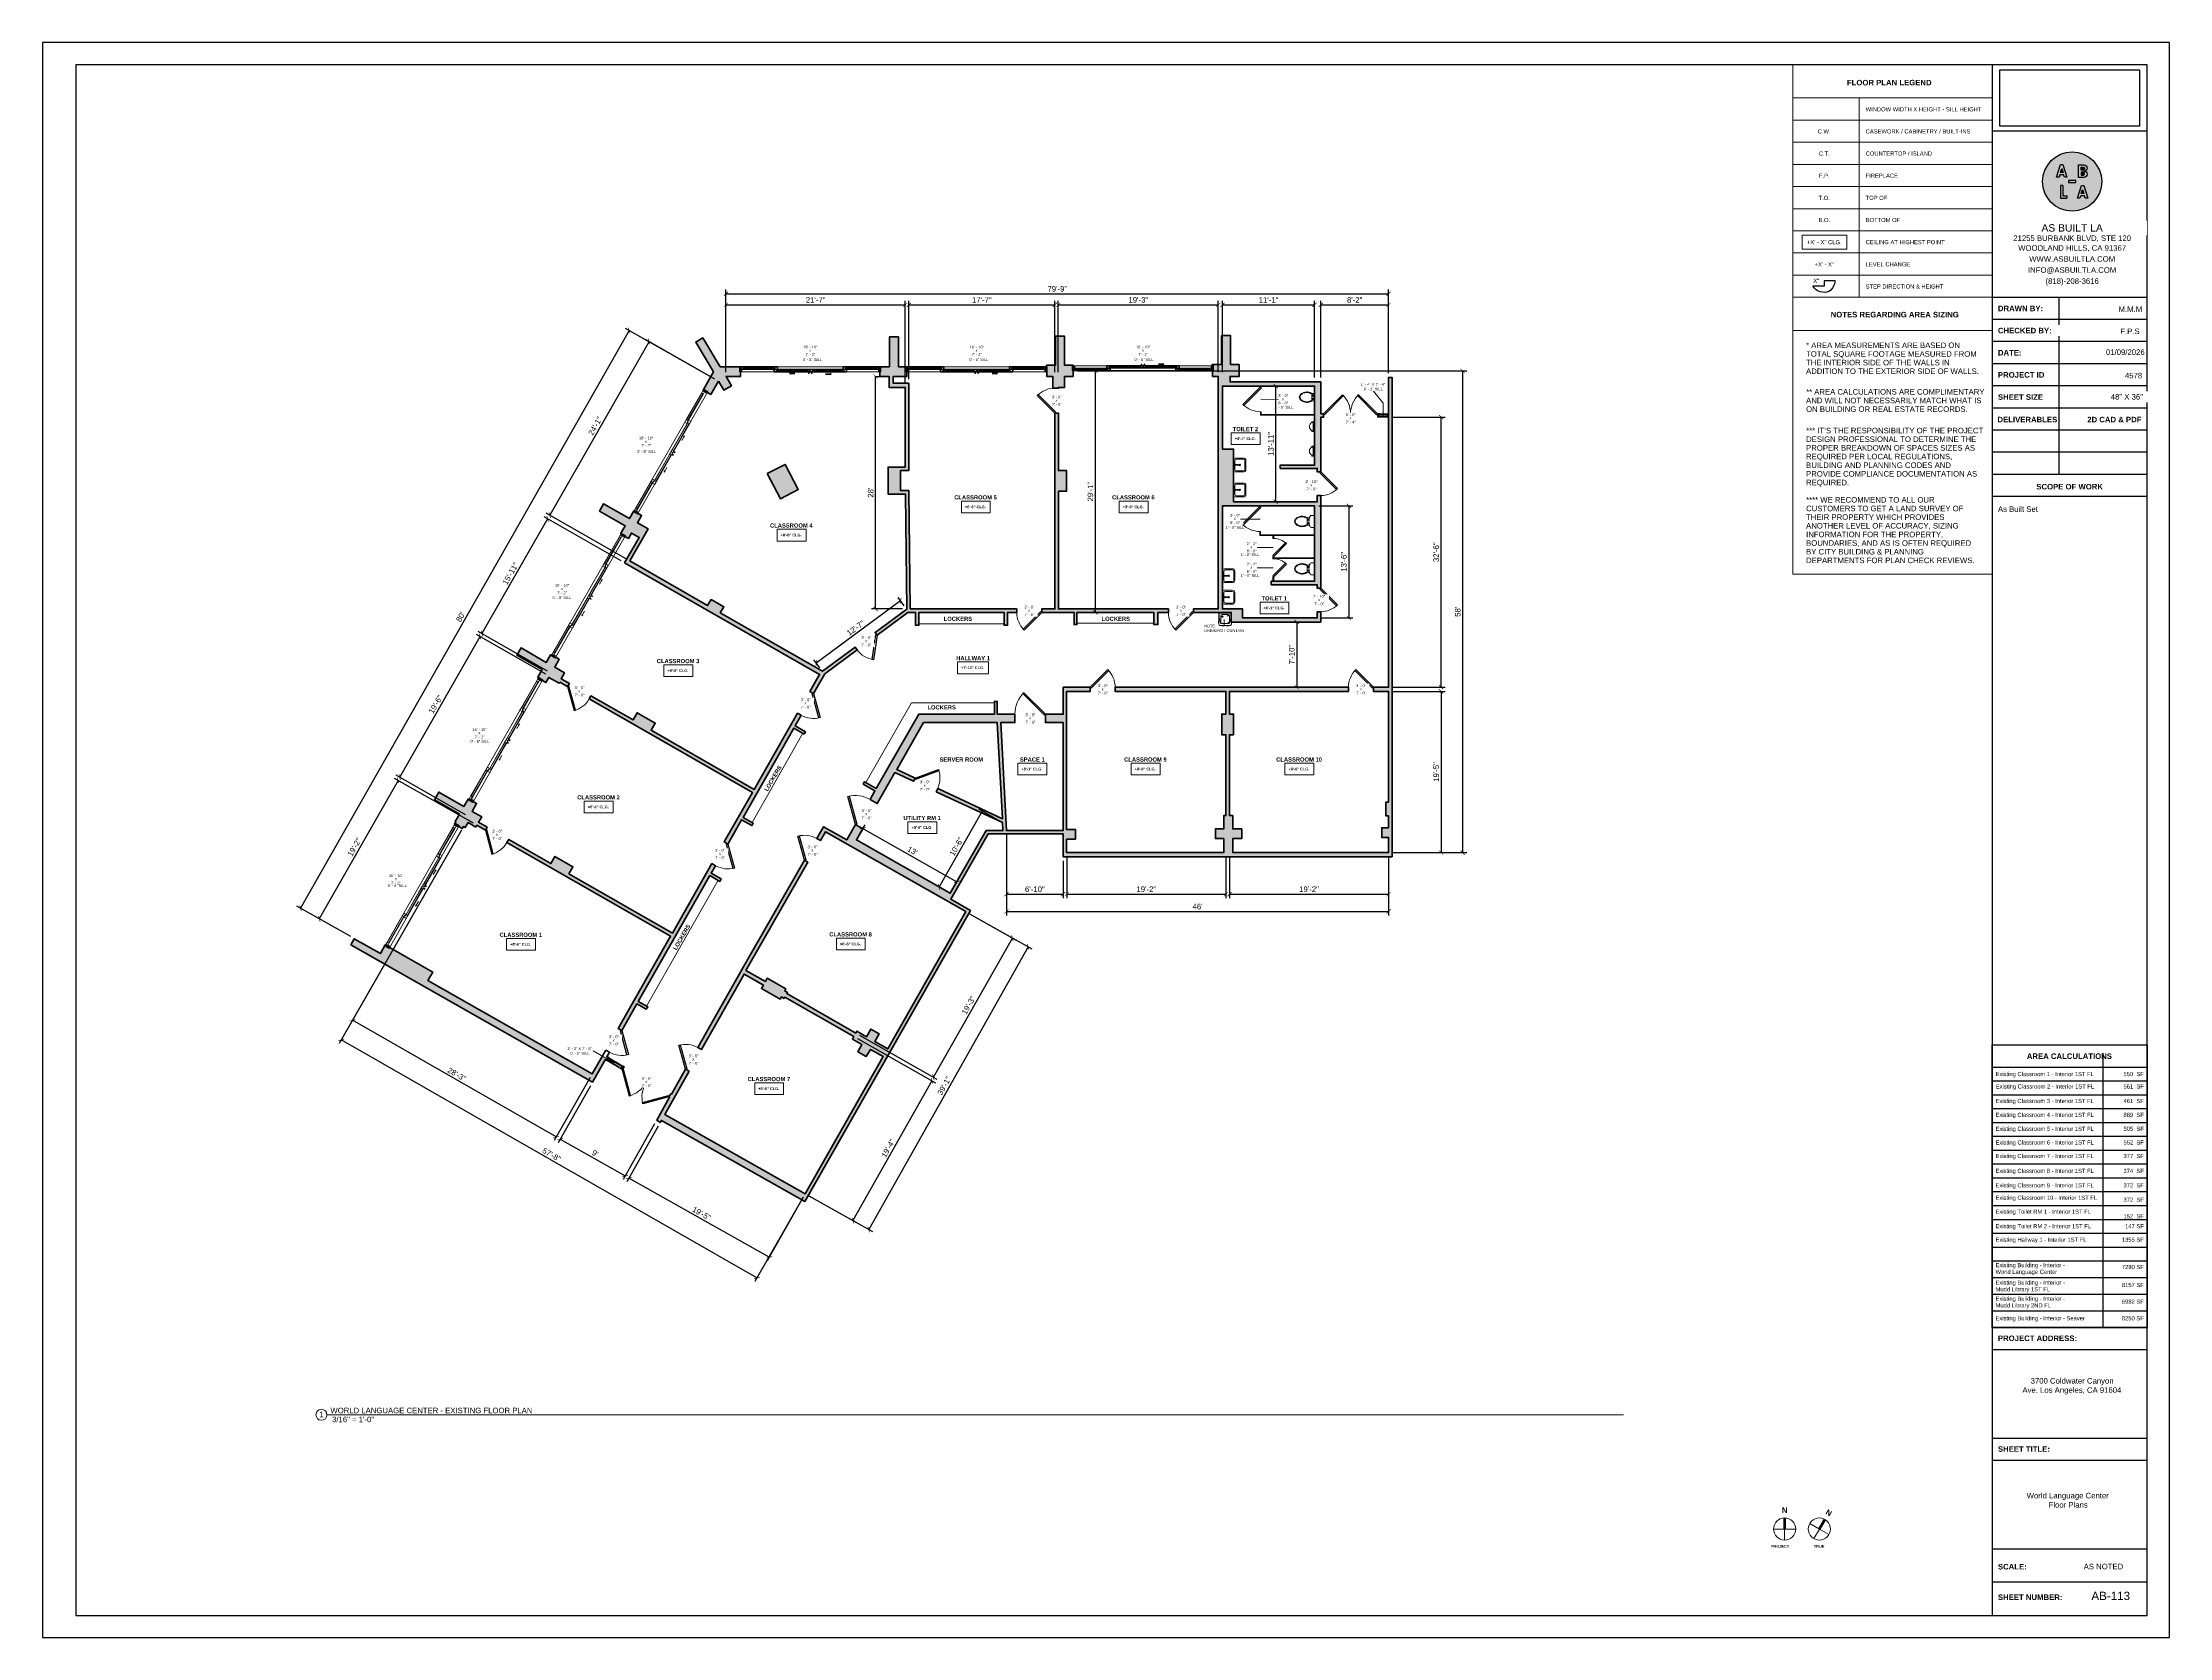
# Model space of a CAD drawing. Header units: inches. Extents: x -2078 to 109118, y -964 to 6385.
# Drawn here: x 57878 to 60950, y 2929 to 5233 of the extents above; entities that cross this region are included whole.
import ezdxf

# ---------------------------------------------------------------- set-up
doc = ezdxf.new("R2010")
doc.units = ezdxf.units.IN
doc.header["$MEASUREMENT"] = 0
doc.set_wipeout_variables(frame=1)
for name, color, linetype, lineweight in [('A-ANNO', 2, 'Continuous', 5), ('A-ANNO-DIMS', 1, 'Continuous', 9), ('A-DETAIL-1', 4, 'Continuous', 40), ('A-DETAIL-2', 20, 'Continuous', 25), ('A-DETAIL-3', 40, 'Continuous', 15), ('A-DOOR', 1, 'Continuous', 18), ('A-FIXT', 150, 'Continuous', 9), ('A-FURN', 8, 'Continuous', 9), ('A-GENM', 13, 'Continuous', 9), ('A-GLAZ', 2, 'Continuous', 30), ('A-WALL', 3, 'Continuous', 40), ('A-WINDOWS', 2, 'Continuous', 18)]:
    doc.layers.add(name, color=color, linetype=linetype, lineweight=lineweight)
doc.layers.add('A-HATCH', color=9, linetype='Continuous')
doc.layers.add('A-TB', color=7, linetype='Continuous')
doc.styles.add('Arial_1', font='arial.ttf', dxfattribs={"height": 0.0625})
doc.styles.add('Arial_2', font='arial.ttf', dxfattribs={"height": 3})
doc.styles.add('Arial_3', font='arial.ttf', dxfattribs={"height": 0.125})
doc.styles.add('Arial_4', font='arial.ttf', dxfattribs={"height": 3})
doc.styles.add('Arial_5', font='arial.ttf', dxfattribs={"height": 0.09375})
doc.styles.add('Arial_B', font='arialbd.ttf', dxfattribs={"height": 4.5})
doc.styles.add('Arial_B_1', font='arialbd.ttf', dxfattribs={"height": 3})
doc.styles.add('Arial_B_2', font='arialbd.ttf', dxfattribs={"height": 0.125})
doc.styles.add('Arial_B_3', font='arialbd.ttf', dxfattribs={"height": 0.0625})
doc.styles.add('JC', font='arial.ttf', dxfattribs={"height": 0.125})
doc.dimstyles.new('JC-DIMS', dxfattribs={"dimtxt": 0.125, "dimasz": 0.09375, "dimexe": 0.09375, "dimexo": 0.09375, "dimgap": 0.046875, "dimtad": 1, "dimdec": 1, "dimzin": 0, "dimdsep": 46, "dimlunit": 4, "dimtxsty": 'JC', "dimblk": 'ARCHTICK', "dimcen": 0.09, "dimclrd": 1, "dimclre": 1, "dimclrt": 256, "dimadec": 0, "dimazin": 0, "dimtfac": 1, "dimtdec": 1, "dimtofl": 0, "dimtmove": 1, "dimatfit": 3, "dimfxl": 1, "dimtolj": 1, "dimtzin": 0, "dimarcsym": 0})
picture_1 = doc.add_image_def('image1.png', size_in_pixel=(151, 61))

# ---------------------------------------------------------------- blocks, each defined once
blk = doc.blocks.new('JC_SINGLE DOOR-NO TRIM - SINGLE DOOR-1545697-World Language Center - 1st FL')
at = {"layer": 'A-DOOR', "lineweight": 30}
for p, q in [((-8.9, -27), (16.6, -1.6)), ((-7.5, -28.5), (-8.9, -27)), ((18, -3), (-7.5, -28.5)), ((16.6, -1.6), (18, -3))]:
    blk.add_line(p, q, dxfattribs=at)
at = {"layer": 'A-DOOR', "lineweight": 9}
blk.add_arc((18, -3), 36, 180, 225, dxfattribs=at)
blk = doc.blocks.new('JC_SINGLE DOOR-NO TRIM - SINGLE DOOR-1482781-World Language Center - 1st FL')
at = {"layer": 'A-DOOR', "lineweight": 30}
for p, q in [((-10.1, -34.3), (19.6, -4.6)), ((21, -6), (-8.7, -35.7)), ((19.6, -4.6), (21, -6)), ((-8.7, -35.7), (-10.1, -34.3))]:
    blk.add_line(p, q, dxfattribs=at)
at = {"layer": 'A-DOOR', "lineweight": 9}
blk.add_arc((21, -6), 42, 180, 225, dxfattribs=at)
blk = doc.blocks.new('JC_SINGLE DOOR-NO TRIM - SINGLE DOOR-1482534-World Language Center - 1st FL')
at = {"layer": 'A-DOOR', "lineweight": 30}
for p, q in [((-8.9, -26.5), (16.6, -1.1)), ((-7.5, -28), (-8.9, -26.5)), ((18, -2.5), (-7.5, -28)), ((16.6, -1.1), (18, -2.5))]:
    blk.add_line(p, q, dxfattribs=at)
at = {"layer": 'A-DOOR', "lineweight": 9}
blk.add_arc((18, -2.5), 36, 180, 225, dxfattribs=at)
blk = doc.blocks.new('JC_SINGLE DOOR-NO TRIM - SINGLE DOOR-1483277-World Language Center - 1st FL')
at = {"layer": 'A-DOOR', "lineweight": 30}
for p, q in [((-8.5, -25.1), (15.6, -1.1)), ((-7, -26.5), (-8.5, -25.1)), ((17, -2.5), (-7, -26.5)), ((15.6, -1.1), (17, -2.5))]:
    blk.add_line(p, q, dxfattribs=at)
at = {"layer": 'A-DOOR', "lineweight": 9}
blk.add_arc((17, -2.5), 34, 180, 225, dxfattribs=at)
blk = doc.blocks.new('JC_SINGLE DOOR-NO TRIM - SINGLE DOOR-1545690-World Language Center - 1st FL')
at = {"layer": 'A-DOOR', "lineweight": 30}
for p, q in [((-7.5, 28.5), (-8.9, 27)), ((-8.9, 27), (16.6, 1.6)), ((18, 3), (-7.5, 28.5)), ((16.6, 1.6), (18, 3))]:
    blk.add_line(p, q, dxfattribs=at)
at = {"layer": 'A-DOOR', "lineweight": 9}
blk.add_arc((18, 3), 36, 135, 180, dxfattribs=at)
blk = doc.blocks.new('JC_SINGLE DOOR-NO TRIM - SINGLE DOOR-1484588-World Language Center - 1st FL')
at = {"layer": 'A-DOOR', "lineweight": 30}
for p, q in [((-9.1, 37.1), (-10.5, 35.7)), ((-10.5, 35.7), (20.6, 4.6)), ((22, 6), (-9.1, 37.1)), ((20.6, 4.6), (22, 6))]:
    blk.add_line(p, q, dxfattribs=at)
at = {"layer": 'A-DOOR', "lineweight": 9}
blk.add_arc((22, 6), 44, 135, 180, dxfattribs=at)
blk = doc.blocks.new('JC_DOUBLE DOOR - DOUBLE DOOR-1536150-World Language Center - 1st FL')
at = {"layer": 'A-DOOR', "lineweight": 30}
for p, q in [((-39, 2.5), (-11.4, 30.1)), ((-37.6, 1.1), (-39, 2.5)), ((-10, 28.7), (-37.6, 1.1)), ((-11.4, 30.1), (-10, 28.7)), ((11.4, 30.1), (10, 28.7)), ((10, 28.7), (37.6, 1.1)), ((39, 2.5), (11.4, 30.1)), ((37.6, 1.1), (39, 2.5))]:
    blk.add_line(p, q, dxfattribs=at)
at = {"layer": 'A-DOOR', "lineweight": 9}
for centre, start, end in [((-39, 2.5), 360, 45), ((39, 2.5), 135, 180)]:
    blk.add_arc(centre, 39, start, end, dxfattribs=at)
blk = doc.blocks.new('JC_FIXED WINDOW - MUNTIN - FIXED WINDOW-1484927-World Language Center - 1st FL')
at = {"layer": 'A-GLAZ'}
for p, q in [((-8, 2.5), (-8, -2.5)), ((-5.3, 2.5), (-8, 2.5)), ((-7.5, 2.5), (-7.5, 0.7)), ((-7.5, 0.7), (-6.8, 0.7)), ((-5.3, 0.7), (-6.8, 0.7)), ((-6.8, 0.7), (-6.8, -1)), ((-5.3, 2.5), (-5.3, 0.7)), ((5.3, 2.5), (8, 2.5)), ((5.3, 2.5), (5.3, 0.7)), ((5.3, 0.7), (7.5, 0.7)), ((6.8, 0.7), (6.8, -1)), ((7.5, 2.5), (7.5, 0.7)), ((8, 2.5), (8, -2.5)), ((-8, -1), (-6.8, -1)), ((6.8, -1), (8, -1))]:
    blk.add_line(p, q, dxfattribs=at)
at = {"layer": 'A-GLAZ', "lineweight": 9}
for p, q in [((5.3, 2.5), (-5.3, 2.5)), ((6.8, -1), (-6.8, -1))]:
    blk.add_line(p, q, dxfattribs=at)
at = {"layer": 'A-GLAZ', "lineweight": 40}
blk.add_line((-5.3, 1.6), (5.3, 1.6), dxfattribs=at)
at = {"layer": 'A-WINDOWS'}
for p, q in [((8, 2.5), (-8, 2.5)), ((-8, -2.5), (8, -2.5))]:
    blk.add_line(p, q, dxfattribs=at)
blk = doc.blocks.new('Aluprof_MB-77HS_E_Alu_Sliding-Door-Fix-Slide-Slide-Fix_ENG_R-00197 - FIX - Slide - Slide - FIX-1503696-World Language Center - 1st FL')
at = {"layer": 'A-DETAIL-1'}
for p, q in [((-160.7, 4.2), (-161.9, 4.2)), ((-161.9, 4.2), (-161.9, -2.6)), ((-160.7, 3.9), (-160.7, 4.2)), ((-160.4, 3.9), (-160.7, 3.9)), ((-160.7, 0.1), (-160.7, 1.6)), ((-160.7, 1.6), (-160.4, 1.6)), ((-160.4, 0.1), (-160.7, 0.1)), ((-160, 3.8), (-160.4, 3.9)), ((-160.4, 1.6), (-160, 1.6)), ((-160.4, 0.4), (-160.4, 0.1)), ((-156.2, 0.4), (-160.4, 0.4)), ((-160.4, 0.1), (-160, 0)), ((-160, 0), (-160.4, 0.1)), ((-160, 1.6), (-160, 3.8)), ((-156.3, -0.4), (-156.3, 0.4)), ((-113.2, 0.4), (-156.2, 0.4)), ((-108.3, 4.2), (-113.2, 4.2)), ((-113.2, 4.2), (-113.2, 0.6)), ((-113.2, 0.6), (-110.6, 0.6)), ((-110.6, 0.4), (-113.2, 0.4)), ((-113.1, 0.4), (-113.1, -0.4)), ((-111, 1), (-110.9, 1)), ((-111, 0.8), (-111, 1)), ((-110.9, 1), (-111, 1)), ((-111, 1), (-111, 0.9)), ((-110.9, 0.9), (-111, 0.9)), ((-110.5, 0.7), (-111, 0.8)), ((-110.9, 1), (-110.8, 1.2)), ((-108.3, 1), (-110.9, 1)), ((-110.9, 0.9), (-110.5, 0.8)), ((-110.8, 1.2), (-108.3, 1.2)), ((-110.5, 0.7), (-110.6, 0.6)), ((-110.5, 0.6), (-110.6, 0.4)), ((-110.5, 0.8), (-110.5, 0.7)), ((-110.5, 0.7), (-110.5, 0.7)), ((-110.5, 0.7), (-110.5, 0.7)), ((-110.5, 0.6), (-110.5, 0.7)), ((-109, 3.4), (-108.3, 3.4)), ((-109, 1.5), (-109, 3.4)), ((-108.3, 1.5), (-109, 1.5)), ((-108.4, 3.4), (-108.4, 4.2)), ((-108.3, 4.2), (-65.2, 4.2)), ((-65.2, 3.4), (-108.3, 3.4)), ((-65.2, 1.5), (-108.3, 1.5)), ((-108.3, 1.2), (-108.3, 1.5)), ((-65.2, 1.2), (-108.3, 1.2)), ((-108.3, -2.6), (-108.3, 1)), ((-91.1, 3.7), (-89.1, 4.4)), ((-83.2, 3.7), (-91.1, 3.7)), ((-91.1, 3.7), (-89.1, 3)), ((-61.1, 4.2), (-65.2, 4.2)), ((-65.2, 3.4), (-64.5, 3.4)), ((-65.2, 1.5), (-65.2, 1.2)), ((-64.5, 1.5), (-65.2, 1.5)), ((-65.2, 1.2), (-61.1, 1.2)), ((-65.1, 4.2), (-65.1, 3.4)), ((-64.5, 3.4), (-64.5, 1.5)), ((-61.1, 3.9), (-61.1, 4.2)), ((-61.1, 3.9), (-60.8, 3.9)), ((-61.1, 1.6), (-60.8, 1.6)), ((-61.1, 1.2), (-61.1, 1.6)), ((-60.8, 3.9), (-60.8, 4.2)), ((-60.8, 4.2), (-56.6, 4.2)), ((-60.8, 3.9), (-60.5, 3.8)), ((-60.4, 3.8), (-60.8, 3.9)), ((-60.8, 1.6), (-60.4, 1.7)), ((-60.8, 1.6), (-60.5, 1.6)), ((-60.8, 1.2), (-60.8, 1.6)), ((-56.6, 1.2), (-60.8, 1.2)), ((-60.5, 1.6), (-60.5, 3.8)), ((-60.4, 1.7), (-60.4, 3.8)), ((-57.4, 3.4), (-57.4, 1.5)), ((-56.6, 3.4), (-57.4, 3.4)), ((-57.4, 1.5), (-56.6, 1.5)), ((-56.7, 4.2), (-56.7, 3.4)), ((-13.6, 4.2), (-56.6, 4.2)), ((-56.6, 3.4), (-12.9, 3.4)), ((-56.6, 1.5), (-13.6, 1.5)), ((-56.6, 1.5), (-56.6, 1.2)), ((-56.6, 1.2), (-13.6, 1.2)), ((-38.7, 6.6), (-30.8, 6.6)), ((-30.8, 6.6), (-32.8, 7.3)), ((-30.8, 6.6), (-32.8, 5.9)), ((-13.6, 4.2), (-8.7, 4.2)), ((-12.9, 3.4), (-13.6, 3.4)), ((-13.6, 1.5), (-12.9, 1.5)), ((-13.6, 1.2), (-13.6, 1.5)), ((-11.1, 1.2), (-13.6, 1.2)), ((-13.6, 1), (-11, 1)), ((-13.6, -2.6), (-13.6, 1)), ((-13.5, 3.4), (-13.5, 4.2)), ((-12.9, 1.5), (-12.9, 3.4)), ((-11, 0.9), (-11.4, 0.8)), ((-11.4, 0.8), (-11.4, 0.7)), ((-11.4, 0.6), (-11.4, 0.7)), ((-11.3, 0.7), (-11.4, 0.7)), ((-11.3, 0.6), (-11.4, 0.7)), ((-11.4, 0.7), (-11.4, 0.7)), ((-11.4, 0.6), (-11.2, 0.4)), ((-11.3, 0.7), (-10.9, 0.8)), ((-8.7, 0.6), (-11.3, 0.6)), ((-11.2, 0.4), (-8.7, 0.4)), ((-10.9, 1), (-11.1, 1.2)), ((-11, 1), (-10.9, 1)), ((-11, 0.9), (-10.9, 0.9)), ((-10.9, 1), (-10.9, 0.9)), ((-10.9, 1), (-10.9, 1)), ((-10.9, 0.8), (-10.9, 1)), ((-8.8, 0.4), (-8.8, -0.4)), ((-8.7, 4.2), (-8.7, 0.6)), ((-8.7, 0.4), (34.3, 0.4)), ((34.3, 0.4), (38.5, 0.4)), ((34.5, -0.4), (34.5, 0.4)), ((38.2, 3.8), (38.5, 3.9)), ((38.2, 1.6), (38.2, 3.8)), ((38.5, 1.6), (38.2, 1.6)), ((38.5, 0.1), (38.2, 0)), ((38.2, 0), (38.5, 0.1)), ((38.5, 3.9), (38.8, 3.9)), ((38.8, 1.6), (38.5, 1.6)), ((38.5, 0.4), (38.5, 0.1)), ((38.5, 0.1), (38.8, 0.1)), ((38.8, 4.2), (40.1, 4.2)), ((38.8, 3.9), (38.8, 4.2)), ((38.8, 0.1), (38.8, 1.6)), ((40.1, 4.2), (40.1, -2.6)), ((-161.9, -2.6), (-160.7, -2.6)), ((-160.7, -2.6), (-160.7, -2.3)), ((-160.7, -2.3), (-160.4, -2.3)), ((-160, -2.2), (-160.4, -2.3)), ((-160.4, -2.3), (-160, -2.2)), ((-160.4, -2.3), (-160.4, -2.6)), ((-160.4, -2.6), (-156.2, -2.6)), ((-160, 0), (-160, -2.2)), ((-160, -2.2), (-160, 0)), ((-157, -0.4), (-156.2, -0.4)), ((-157, -2.3), (-157, -0.4)), ((-156.2, -2.3), (-157, -2.3)), ((-113.2, -0.4), (-156.2, -0.4)), ((-156.2, -0.4), (-113.2, -0.4)), ((-113.2, -2.3), (-156.2, -2.3)), ((-156.2, -2.6), (-156.2, -2.3)), ((-113.2, -2.3), (-156.2, -2.3)), ((-113.2, -2.6), (-156.2, -2.6)), ((-113.2, -0.4), (-112.4, -0.4)), ((-113.2, -2.3), (-113.2, -2.6)), ((-112.4, -2.3), (-113.2, -2.3)), ((-113.2, -2.6), (-108.3, -2.6)), ((-112.4, -0.4), (-112.4, -2.3)), ((-8.7, -2.6), (-13.6, -2.6)), ((-9.4, -0.4), (-9.4, -2.3)), ((-8.7, -0.4), (-9.4, -0.4)), ((-9.4, -2.3), (-8.7, -2.3)), ((-8.7, -0.4), (34.3, -0.4)), ((34.3, -0.4), (-8.7, -0.4)), ((-8.7, -2.3), (34.3, -2.3)), ((-8.7, -2.3), (-8.7, -2.6)), ((-8.7, -2.3), (34.3, -2.3)), ((-8.7, -2.6), (34.3, -2.6)), ((35.1, -0.4), (34.3, -0.4)), ((34.3, -2.3), (35.1, -2.3)), ((34.3, -2.6), (34.3, -2.3)), ((38.5, -2.6), (34.3, -2.6)), ((35.1, -2.3), (35.1, -0.4)), ((38.2, 0), (38.2, -2.2)), ((38.2, -2.2), (38.2, 0)), ((38.2, -2.2), (38.5, -2.3)), ((38.5, -2.3), (38.2, -2.2)), ((38.5, -2.3), (38.5, -2.6)), ((38.8, -2.3), (38.5, -2.3)), ((38.8, -2.6), (38.8, -2.3)), ((40.1, -2.6), (38.8, -2.6))]:
    blk.add_line(p, q, dxfattribs=at)
at = {"layer": 'A-DOOR', "lineweight": 9}
for p, q in [((-162.5, 4.2), (-162.5, -2.6)), ((-161.9, 4.2), (-162.5, 4.2)), ((-161.9, 4.2), (-161.9, -2.6)), ((40.1, 4.2), (-161.9, 4.2)), ((-161.9, -2.6), (-161.9, 4.2)), ((40.1, -2.6), (40.1, 4.2)), ((40.1, 4.2), (40.1, -2.6)), ((40.7, 4.2), (40.1, 4.2)), ((40.7, -2.6), (40.7, 4.2)), ((-162.5, -2.6), (-161.9, -2.6)), ((-161.9, -2.6), (40.1, -2.6)), ((40.1, -2.6), (40.7, -2.6))]:
    blk.add_line(p, q, dxfattribs=at)
at = {"layer": 'A-GENM'}
for p, q in [((-63.9, 4.8), (-63.9, 4.2)), ((-62.5, 4.8), (-63.9, 4.8)), ((-63.9, 4.2), (-62.5, 4.2)), ((-62.5, 1.2), (-63.9, 1.2)), ((-63.9, 1.2), (-63.9, 1.1)), ((-63.9, 1.1), (-62.5, 1.1)), ((-63.7, 6.6), (-62.8, 6.6)), ((-63.7, 4.8), (-63.7, 6.6)), ((-62.7, 4.8), (-62.7, 6.6)), ((-62.5, 4.2), (-62.5, 4.8)), ((-62.5, 1.1), (-62.5, 1.2)), ((-59.4, 4.2), (-59.4, 4.8)), ((-59.4, 4.8), (-58.1, 4.8)), ((-58.1, 4.2), (-59.4, 4.2)), ((-59.4, 1.1), (-59.4, 1.2)), ((-59.4, 1.2), (-58.1, 1.2)), ((-58.1, 1.1), (-59.4, 1.1)), ((-58.3, 6.6), (-59.2, 6.6)), ((-59.2, 4.8), (-59.2, 6.6)), ((-58.2, 4.8), (-58.2, 6.6)), ((-58.1, 4.8), (-58.1, 4.2)), ((-58.1, 1.2), (-58.1, 1.1))]:
    blk.add_line(p, q, dxfattribs=at)
for centre, start, end in [((-63.7, 6.6), 90, 180), ((-62.8, 6.6), 0, 90), ((-59.2, 6.6), 90, 180), ((-58.3, 6.6), 0, 90)]:
    blk.add_arc(centre, 0.0394, start, end, dxfattribs=at)
blk = doc.blocks.new('Aluprof_MB-77HS_E_Alu_Sliding-Door-Fix-Slide-Slide-Fix_ENG_R-00197 - FIX - Slide - Slide - FIX-1504361-World Language Center - 1st FL')
at = {"layer": 'A-DETAIL-1'}
for p, q in [((-161.9, -4.2), (-161.9, 2.6)), ((-161.9, 2.6), (-160.7, 2.6)), ((-160.7, 2.6), (-160.7, 2.3)), ((-160.7, 2.3), (-160.4, 2.3)), ((-160.4, 2.3), (-160.4, 2.6)), ((-160.4, 2.6), (-156.2, 2.6)), ((-160, 2.2), (-160.4, 2.3)), ((-160.4, 2.3), (-160, 2.2)), ((-160.4, -0.1), (-160, 0)), ((-160, 0), (-160.4, -0.1)), ((-160, 0), (-160, 2.2)), ((-160, 2.2), (-160, 0)), ((-157, 2.3), (-157, 0.4)), ((-156.2, 2.3), (-157, 2.3)), ((-157, 0.4), (-156.2, 0.4)), ((-156.3, 0.4), (-156.3, -0.4)), ((-113.2, 2.6), (-156.2, 2.6)), ((-156.2, 2.6), (-156.2, 2.3)), ((-113.2, 2.3), (-156.2, 2.3)), ((-113.2, 2.3), (-156.2, 2.3)), ((-113.2, 0.4), (-156.2, 0.4)), ((-156.2, 0.4), (-113.2, 0.4)), ((-113.2, 2.6), (-108.3, 2.6)), ((-113.2, 2.3), (-113.2, 2.6)), ((-112.4, 2.3), (-113.2, 2.3)), ((-113.2, 0.4), (-112.4, 0.4)), ((-113.1, -0.4), (-113.1, 0.4)), ((-112.4, 0.4), (-112.4, 2.3)), ((-108.3, 2.6), (-108.3, -1)), ((-8.7, 2.6), (-13.6, 2.6)), ((-13.6, 2.6), (-13.6, -1)), ((-9.4, 2.3), (-8.7, 2.3)), ((-9.4, 0.4), (-9.4, 2.3)), ((-8.7, 0.4), (-9.4, 0.4)), ((-8.8, -0.4), (-8.8, 0.4)), ((-8.7, 2.6), (34.3, 2.6)), ((-8.7, 2.3), (-8.7, 2.6)), ((-8.7, 2.3), (34.3, 2.3)), ((-8.7, 2.3), (34.3, 2.3)), ((-8.7, 0.4), (34.3, 0.4)), ((34.3, 0.4), (-8.7, 0.4)), ((34.3, 2.6), (34.3, 2.3)), ((38.5, 2.6), (34.3, 2.6)), ((34.3, 2.3), (35.1, 2.3)), ((35.1, 0.4), (34.3, 0.4)), ((34.5, 0.4), (34.5, -0.4)), ((35.1, 2.3), (35.1, 0.4)), ((38.2, 2.2), (38.5, 2.3)), ((38.5, 2.3), (38.2, 2.2)), ((38.2, 0), (38.2, 2.2)), ((38.2, 2.2), (38.2, 0)), ((38.5, -0.1), (38.2, 0)), ((38.2, 0), (38.5, -0.1)), ((38.5, 2.3), (38.5, 2.6)), ((38.8, 2.3), (38.5, 2.3)), ((40.1, 2.6), (38.8, 2.6)), ((38.8, 2.6), (38.8, 2.3)), ((40.1, -4.2), (40.1, 2.6)), ((-160.7, -4.2), (-161.9, -4.2)), ((-160.4, -0.1), (-160.7, -0.1)), ((-160.7, -0.1), (-160.7, -1.6)), ((-160.7, -1.6), (-160.4, -1.6)), ((-160.4, -3.9), (-160.7, -3.9)), ((-160.7, -3.9), (-160.7, -4.2)), ((-160.4, -0.4), (-160.4, -0.1)), ((-156.2, -0.4), (-160.4, -0.4)), ((-160.4, -1.6), (-160, -1.6)), ((-160, -3.8), (-160.4, -3.9)), ((-160, -1.6), (-160, -3.8)), ((-113.2, -0.4), (-156.2, -0.4)), ((-110.6, -0.4), (-113.2, -0.4)), ((-113.2, -0.6), (-110.6, -0.6)), ((-113.2, -4.2), (-113.2, -0.6)), ((-108.3, -4.2), (-113.2, -4.2)), ((-110.5, -0.7), (-111, -0.8)), ((-111, -0.8), (-111, -1)), ((-110.9, -0.9), (-111, -0.9)), ((-111, -1), (-111, -0.9)), ((-111, -1), (-110.9, -1)), ((-110.9, -1), (-111, -1)), ((-110.9, -0.9), (-110.5, -0.8)), ((-110.9, -1), (-110.8, -1.2)), ((-108.3, -1), (-110.9, -1)), ((-110.8, -1.2), (-108.3, -1.2)), ((-110.5, -0.6), (-110.6, -0.4)), ((-110.5, -0.7), (-110.6, -0.6)), ((-110.5, -0.6), (-110.5, -0.7)), ((-110.5, -0.7), (-110.5, -0.7)), ((-110.5, -0.7), (-110.5, -0.7)), ((-110.5, -0.8), (-110.5, -0.7)), ((-109, -1.5), (-109, -3.4)), ((-108.3, -1.5), (-109, -1.5)), ((-109, -3.4), (-108.3, -3.4)), ((-108.4, -3.4), (-108.4, -4.2)), ((-108.3, -1.2), (-108.3, -1.5)), ((-65.2, -1.2), (-108.3, -1.2)), ((-65.2, -1.5), (-108.3, -1.5)), ((-65.2, -3.4), (-108.3, -3.4)), ((-108.3, -4.2), (-65.2, -4.2)), ((-91.1, -3.7), (-89.1, -3)), ((-83.2, -3.7), (-91.1, -3.7)), ((-91.1, -3.7), (-89.1, -4.4)), ((-65.2, -1.2), (-61.1, -1.2)), ((-65.2, -1.5), (-65.2, -1.2)), ((-64.5, -1.5), (-65.2, -1.5)), ((-65.2, -3.4), (-64.5, -3.4)), ((-61.1, -4.2), (-65.2, -4.2)), ((-65.1, -4.2), (-65.1, -3.4)), ((-64.5, -3.4), (-64.5, -1.5)), ((-61.1, -1.2), (-61.1, -1.6)), ((-61.1, -1.6), (-60.8, -1.6)), ((-61.1, -3.9), (-60.8, -3.9)), ((-61.1, -3.9), (-61.1, -4.2)), ((-60.8, -1.2), (-60.8, -1.6)), ((-56.6, -1.2), (-60.8, -1.2)), ((-60.8, -1.6), (-60.5, -1.6)), ((-60.8, -1.6), (-60.4, -1.7)), ((-60.8, -3.9), (-60.5, -3.8)), ((-60.4, -3.8), (-60.8, -3.9)), ((-60.8, -3.9), (-60.8, -4.2)), ((-60.8, -4.2), (-56.6, -4.2)), ((-60.5, -1.6), (-60.5, -3.8)), ((-60.4, -1.7), (-60.4, -3.8)), ((-57.4, -1.5), (-56.6, -1.5)), ((-57.4, -3.4), (-57.4, -1.5)), ((-56.6, -3.4), (-57.4, -3.4)), ((-56.7, -4.2), (-56.7, -3.4)), ((-56.6, -1.5), (-56.6, -1.2)), ((-56.6, -1.2), (-13.6, -1.2)), ((-56.6, -1.5), (-13.6, -1.5)), ((-56.6, -3.4), (-12.9, -3.4)), ((-13.6, -4.2), (-56.6, -4.2)), ((-38.7, -6.6), (-30.8, -6.6)), ((-30.8, -6.6), (-32.8, -5.9)), ((-30.8, -6.6), (-32.8, -7.3)), ((-13.6, -1), (-11, -1)), ((-13.6, -1.2), (-13.6, -1.5)), ((-11.1, -1.2), (-13.6, -1.2)), ((-13.6, -1.5), (-12.9, -1.5)), ((-12.9, -3.4), (-13.6, -3.4)), ((-13.6, -4.2), (-8.7, -4.2)), ((-13.5, -3.4), (-13.5, -4.2)), ((-12.9, -1.5), (-12.9, -3.4)), ((-11.4, -0.6), (-11.2, -0.4)), ((-11.4, -0.6), (-11.4, -0.7)), ((-11.3, -0.6), (-11.4, -0.7)), ((-11.4, -0.8), (-11.4, -0.7)), ((-11.3, -0.7), (-11.4, -0.7)), ((-11.4, -0.7), (-11.4, -0.7)), ((-11, -0.9), (-11.4, -0.8)), ((-8.7, -0.6), (-11.3, -0.6)), ((-11.3, -0.7), (-10.9, -0.8)), ((-11.2, -0.4), (-8.7, -0.4)), ((-10.9, -1), (-11.1, -1.2)), ((-11, -0.9), (-10.9, -0.9)), ((-11, -1), (-10.9, -1)), ((-10.9, -0.8), (-10.9, -1)), ((-10.9, -1), (-10.9, -0.9)), ((-10.9, -1), (-10.9, -1)), ((-8.7, -0.4), (34.3, -0.4)), ((-8.7, -4.2), (-8.7, -0.6)), ((34.3, -0.4), (38.5, -0.4)), ((38.5, -1.6), (38.2, -1.6)), ((38.2, -1.6), (38.2, -3.8)), ((38.2, -3.8), (38.5, -3.9)), ((38.5, -0.4), (38.5, -0.1)), ((38.5, -0.1), (38.8, -0.1)), ((38.8, -1.6), (38.5, -1.6)), ((38.5, -3.9), (38.8, -3.9)), ((38.8, -0.1), (38.8, -1.6)), ((38.8, -3.9), (38.8, -4.2)), ((38.8, -4.2), (40.1, -4.2))]:
    blk.add_line(p, q, dxfattribs=at)
at = {"layer": 'A-DOOR', "lineweight": 9}
for p, q in [((-162.5, 2.6), (-161.9, 2.6)), ((-162.5, -4.2), (-162.5, 2.6)), ((-161.9, -4.2), (-161.9, 2.6)), ((-161.9, 2.6), (40.1, 2.6)), ((-161.9, 2.6), (-161.9, -4.2)), ((40.1, 2.6), (40.1, -4.2)), ((40.1, 2.6), (40.7, 2.6)), ((40.1, -4.2), (40.1, 2.6)), ((40.7, 2.6), (40.7, -4.2)), ((-161.9, -4.2), (-162.5, -4.2)), ((40.1, -4.2), (-161.9, -4.2)), ((40.7, -4.2), (40.1, -4.2))]:
    blk.add_line(p, q, dxfattribs=at)
at = {"layer": 'A-GENM'}
for p, q in [((-63.9, -1.2), (-63.9, -1.1)), ((-63.9, -1.1), (-62.5, -1.1)), ((-62.5, -1.2), (-63.9, -1.2)), ((-63.9, -4.8), (-63.9, -4.2)), ((-63.9, -4.2), (-62.5, -4.2)), ((-62.5, -4.8), (-63.9, -4.8)), ((-63.7, -4.8), (-63.7, -6.6)), ((-63.7, -6.6), (-62.8, -6.6)), ((-62.7, -4.8), (-62.7, -6.6)), ((-62.5, -1.1), (-62.5, -1.2)), ((-62.5, -4.2), (-62.5, -4.8)), ((-59.4, -1.1), (-59.4, -1.2)), ((-58.1, -1.1), (-59.4, -1.1)), ((-59.4, -1.2), (-58.1, -1.2)), ((-58.1, -4.2), (-59.4, -4.2)), ((-59.4, -4.2), (-59.4, -4.8)), ((-59.4, -4.8), (-58.1, -4.8)), ((-59.2, -4.8), (-59.2, -6.6)), ((-58.3, -6.6), (-59.2, -6.6)), ((-58.2, -4.8), (-58.2, -6.6)), ((-58.1, -1.2), (-58.1, -1.1)), ((-58.1, -4.8), (-58.1, -4.2))]:
    blk.add_line(p, q, dxfattribs=at)
for centre, start, end in [((-63.7, -6.6), 180, 270), ((-62.8, -6.6), 270, 0), ((-59.2, -6.6), 180, 270), ((-58.3, -6.6), 270, 360)]:
    blk.add_arc(centre, 0.0394, start, end, dxfattribs=at)
blk = doc.blocks.new('Aluprof_MB-77HS_E_Alu_Sliding-Door-Fix-Slide-Slide-Fix_ENG_R-00197 - FIX - Slide - Slide - FIX-1504774-World Language Center - 1st FL')
at = {"layer": 'A-DETAIL-1'}
for p, q in [((-160.7, 0.2), (-161.9, 0.2)), ((-161.9, 0.2), (-161.9, -6.6)), ((-160.7, -0.1), (-160.7, 0.2)), ((-108.3, 0.2), (-113.2, 0.2)), ((-113.2, 0.2), (-113.2, -3.4)), ((-108.4, -0.6), (-108.4, 0.2)), ((-108.3, 0.2), (-65.2, 0.2)), ((-91.1, 3.7), (-89.1, 4.4)), ((-83.2, 3.7), (-91.1, 3.7)), ((-91.1, 3.7), (-89.1, 3)), ((-61.1, 0.2), (-65.2, 0.2)), ((-65.1, 0.2), (-65.1, -0.6)), ((-61.1, -0.1), (-61.1, 0.2)), ((-60.8, -0.1), (-60.8, 0.2)), ((-60.8, 0.2), (-56.6, 0.2)), ((-56.7, 0.2), (-56.7, -0.6)), ((-13.6, 0.2), (-56.6, 0.2)), ((-38.7, 2.6), (-30.8, 2.6)), ((-30.8, 2.6), (-32.8, 3.3)), ((-30.8, 2.6), (-32.8, 1.9)), ((-13.6, 0.2), (-8.7, 0.2)), ((-13.5, -0.6), (-13.5, 0.2)), ((-8.7, 0.2), (-8.7, -3.4)), ((38.8, 0.2), (40.1, 0.2)), ((38.8, -0.1), (38.8, 0.2)), ((40.1, 0.2), (40.1, -6.6)), ((-161.9, -6.6), (-160.7, -6.6)), ((-160.4, -0.1), (-160.7, -0.1)), ((-160.7, -3.9), (-160.7, -2.4)), ((-160.7, -2.4), (-160.4, -2.4)), ((-160.4, -3.9), (-160.7, -3.9)), ((-160.7, -6.6), (-160.7, -6.3)), ((-160.7, -6.3), (-160.4, -6.3)), ((-160, -0.2), (-160.4, -0.1)), ((-160.4, -2.4), (-160, -2.4)), ((-160.4, -3.6), (-160.4, -3.9)), ((-156.2, -3.6), (-160.4, -3.6)), ((-160.4, -3.9), (-160, -4)), ((-160, -4), (-160.4, -3.9)), ((-160, -6.2), (-160.4, -6.3)), ((-160.4, -6.3), (-160, -6.2)), ((-160.4, -6.3), (-160.4, -6.6)), ((-160.4, -6.6), (-156.2, -6.6)), ((-160, -2.4), (-160, -0.2)), ((-160, -4), (-160, -6.2)), ((-160, -6.2), (-160, -4)), ((-157, -4.4), (-156.2, -4.4)), ((-157, -6.3), (-157, -4.4)), ((-156.2, -6.3), (-157, -6.3)), ((-156.3, -4.4), (-156.3, -3.6)), ((-113.2, -3.6), (-156.2, -3.6)), ((-113.2, -4.4), (-156.2, -4.4)), ((-156.2, -4.4), (-113.2, -4.4)), ((-113.2, -6.3), (-156.2, -6.3)), ((-156.2, -6.6), (-156.2, -6.3)), ((-113.2, -6.3), (-156.2, -6.3)), ((-113.2, -6.6), (-156.2, -6.6)), ((-113.2, -3.4), (-110.6, -3.4)), ((-110.6, -3.6), (-113.2, -3.6)), ((-113.2, -4.4), (-112.4, -4.4)), ((-113.2, -6.3), (-113.2, -6.6)), ((-112.4, -6.3), (-113.2, -6.3)), ((-113.2, -6.6), (-108.3, -6.6)), ((-113.1, -3.6), (-113.1, -4.4)), ((-112.4, -4.4), (-112.4, -6.3)), ((-111, -3), (-110.9, -3)), ((-111, -3.2), (-111, -3)), ((-110.9, -3), (-111, -3)), ((-111, -3), (-111, -3.1)), ((-110.9, -3.1), (-111, -3.1)), ((-110.5, -3.3), (-111, -3.2)), ((-110.9, -3), (-110.8, -2.8)), ((-108.3, -3), (-110.9, -3)), ((-110.9, -3.1), (-110.5, -3.2)), ((-110.8, -2.8), (-108.3, -2.8)), ((-110.5, -3.3), (-110.6, -3.4)), ((-110.5, -3.4), (-110.6, -3.6)), ((-110.5, -3.2), (-110.5, -3.3)), ((-110.5, -3.3), (-110.5, -3.3)), ((-110.5, -3.3), (-110.5, -3.3)), ((-110.5, -3.4), (-110.5, -3.3)), ((-109, -0.6), (-108.3, -0.6)), ((-109, -2.5), (-109, -0.6)), ((-108.3, -2.5), (-109, -2.5)), ((-65.2, -0.6), (-108.3, -0.6)), ((-65.2, -2.5), (-108.3, -2.5)), ((-108.3, -2.8), (-108.3, -2.5)), ((-65.2, -2.8), (-108.3, -2.8)), ((-108.3, -6.6), (-108.3, -3)), ((-65.2, -0.6), (-64.5, -0.6)), ((-65.2, -2.5), (-65.2, -2.8)), ((-64.5, -2.5), (-65.2, -2.5)), ((-65.2, -2.8), (-61.1, -2.8)), ((-64.5, -0.6), (-64.5, -2.5)), ((-61.1, -0.1), (-60.8, -0.1)), ((-61.1, -2.4), (-60.8, -2.4)), ((-61.1, -2.8), (-61.1, -2.4)), ((-60.8, -0.1), (-60.5, -0.2)), ((-60.4, -0.2), (-60.8, -0.1)), ((-60.8, -2.4), (-60.4, -2.3)), ((-60.8, -2.4), (-60.5, -2.4)), ((-60.8, -2.8), (-60.8, -2.4)), ((-56.6, -2.8), (-60.8, -2.8)), ((-60.5, -2.4), (-60.5, -0.2)), ((-60.4, -2.3), (-60.4, -0.2)), ((-57.4, -0.6), (-57.4, -2.5)), ((-56.6, -0.6), (-57.4, -0.6)), ((-57.4, -2.5), (-56.6, -2.5)), ((-56.6, -0.6), (-12.9, -0.6)), ((-56.6, -2.5), (-13.6, -2.5)), ((-56.6, -2.5), (-56.6, -2.8)), ((-56.6, -2.8), (-13.6, -2.8)), ((-12.9, -0.6), (-13.6, -0.6)), ((-13.6, -2.5), (-12.9, -2.5)), ((-13.6, -2.8), (-13.6, -2.5)), ((-11.1, -2.8), (-13.6, -2.8)), ((-13.6, -3), (-11, -3)), ((-13.6, -6.6), (-13.6, -3)), ((-8.7, -6.6), (-13.6, -6.6)), ((-12.9, -2.5), (-12.9, -0.6)), ((-11, -3.1), (-11.4, -3.2)), ((-11.4, -3.2), (-11.4, -3.3)), ((-11.4, -3.4), (-11.4, -3.3)), ((-11.3, -3.3), (-11.4, -3.3)), ((-11.3, -3.4), (-11.4, -3.3)), ((-11.4, -3.3), (-11.4, -3.3)), ((-11.4, -3.4), (-11.2, -3.6)), ((-11.3, -3.3), (-10.9, -3.2)), ((-8.7, -3.4), (-11.3, -3.4)), ((-11.2, -3.6), (-8.7, -3.6)), ((-10.9, -3), (-11.1, -2.8)), ((-11, -3), (-10.9, -3)), ((-11, -3.1), (-10.9, -3.1)), ((-10.9, -3), (-10.9, -3.1)), ((-10.9, -3), (-10.9, -3)), ((-10.9, -3.2), (-10.9, -3)), ((-9.4, -4.4), (-9.4, -6.3)), ((-8.7, -4.4), (-9.4, -4.4)), ((-9.4, -6.3), (-8.7, -6.3)), ((-8.8, -3.6), (-8.8, -4.4)), ((-8.7, -3.6), (34.3, -3.6)), ((-8.7, -4.4), (34.3, -4.4)), ((34.3, -4.4), (-8.7, -4.4)), ((-8.7, -6.3), (34.3, -6.3)), ((-8.7, -6.3), (-8.7, -6.6)), ((-8.7, -6.3), (34.3, -6.3)), ((-8.7, -6.6), (34.3, -6.6)), ((34.3, -3.6), (38.5, -3.6)), ((35.1, -4.4), (34.3, -4.4)), ((34.3, -6.3), (35.1, -6.3)), ((34.3, -6.6), (34.3, -6.3)), ((38.5, -6.6), (34.3, -6.6)), ((34.5, -4.4), (34.5, -3.6)), ((35.1, -6.3), (35.1, -4.4)), ((38.2, -0.2), (38.5, -0.1)), ((38.2, -2.4), (38.2, -0.2)), ((38.5, -2.4), (38.2, -2.4)), ((38.5, -3.9), (38.2, -4)), ((38.2, -4), (38.5, -3.9)), ((38.2, -4), (38.2, -6.2)), ((38.2, -6.2), (38.2, -4)), ((38.2, -6.2), (38.5, -6.3)), ((38.5, -6.3), (38.2, -6.2)), ((38.5, -0.1), (38.8, -0.1)), ((38.8, -2.4), (38.5, -2.4)), ((38.5, -3.6), (38.5, -3.9)), ((38.5, -3.9), (38.8, -3.9)), ((38.5, -6.3), (38.5, -6.6)), ((38.8, -6.3), (38.5, -6.3)), ((38.8, -3.9), (38.8, -2.4)), ((38.8, -6.6), (38.8, -6.3)), ((40.1, -6.6), (38.8, -6.6))]:
    blk.add_line(p, q, dxfattribs=at)
at = {"layer": 'A-DOOR', "lineweight": 9}
for p, q in [((-162.5, 0.2), (-162.5, -6.6)), ((-161.9, 0.2), (-162.5, 0.2)), ((-161.9, 0.2), (-161.9, -6.6)), ((40.1, 0.2), (-161.9, 0.2)), ((-161.9, -6.6), (-161.9, 0.2)), ((40.1, -6.6), (40.1, 0.2)), ((40.1, 0.2), (40.1, -6.6)), ((40.7, 0.2), (40.1, 0.2)), ((40.7, -6.6), (40.7, 0.2)), ((-162.5, -6.6), (-161.9, -6.6)), ((-161.9, -6.6), (40.1, -6.6)), ((40.1, -6.6), (40.7, -6.6))]:
    blk.add_line(p, q, dxfattribs=at)
at = {"layer": 'A-GENM'}
for p, q in [((-63.9, 0.8), (-63.9, 0.2)), ((-62.5, 0.8), (-63.9, 0.8)), ((-63.9, 0.2), (-62.5, 0.2)), ((-63.7, 2.6), (-62.8, 2.6)), ((-63.7, 0.8), (-63.7, 2.6)), ((-62.7, 0.8), (-62.7, 2.6)), ((-62.5, 0.2), (-62.5, 0.8)), ((-59.4, 0.2), (-59.4, 0.8)), ((-59.4, 0.8), (-58.1, 0.8)), ((-58.1, 0.2), (-59.4, 0.2)), ((-58.3, 2.6), (-59.2, 2.6)), ((-59.2, 0.8), (-59.2, 2.6)), ((-58.2, 0.8), (-58.2, 2.6)), ((-58.1, 0.8), (-58.1, 0.2)), ((-62.5, -2.8), (-63.9, -2.8)), ((-63.9, -2.8), (-63.9, -2.9)), ((-63.9, -2.9), (-62.5, -2.9)), ((-62.5, -2.9), (-62.5, -2.8)), ((-59.4, -2.9), (-59.4, -2.8)), ((-59.4, -2.8), (-58.1, -2.8)), ((-58.1, -2.9), (-59.4, -2.9)), ((-58.1, -2.8), (-58.1, -2.9))]:
    blk.add_line(p, q, dxfattribs=at)
for centre, start, end in [((-63.7, 2.6), 90, 180), ((-62.8, 2.6), 0, 90), ((-59.2, 2.6), 90, 180), ((-58.3, 2.6), 0, 90)]:
    blk.add_arc(centre, 0.0394, start, end, dxfattribs=at)
blk = doc.blocks.new('Aluprof_MB-77HS_E_Alu_Sliding-Door-Fix-Slide-Slide-Fix_ENG_R-00197 - FIX - Slide - Slide - FIX-1504707-World Language Center - 1st FL')
at = {"layer": 'A-WINDOWS', "lineweight": 9}
for p, q in [((-162.5, 6.1), (-161.9, 6.1)), ((-162.5, -0.7), (-162.5, 6.1)), ((-161.9, -0.7), (-161.9, 6.1)), ((-161.9, 6.1), (40.1, 6.1)), ((-161.9, 6.1), (-161.9, -0.7)), ((40.1, 6.1), (40.1, -0.7)), ((40.1, 6.1), (40.7, 6.1)), ((40.1, -0.7), (40.1, 6.1)), ((40.7, 6.1), (40.7, -0.7)), ((-161.9, -0.7), (-162.5, -0.7)), ((40.1, -0.7), (-161.9, -0.7)), ((40.7, -0.7), (40.1, -0.7))]:
    blk.add_line(p, q, dxfattribs=at)
at = {"layer": 'A-WINDOWS'}
for p, q in [((-161.9, -0.7), (-161.9, 6.1)), ((-161.9, 6.1), (-160.7, 6.1)), ((-160.7, 6.1), (-160.7, 5.8)), ((-160.7, 5.8), (-160.4, 5.8)), ((-160.4, 3.4), (-160.7, 3.4)), ((-160.7, 3.4), (-160.7, 1.9)), ((-160.7, 1.9), (-160.4, 1.9)), ((-160.4, 5.8), (-160.4, 6.1)), ((-160.4, 6.1), (-156.2, 6.1)), ((-160, 5.7), (-160.4, 5.8)), ((-160.4, 5.8), (-160, 5.7)), ((-160.4, 3.4), (-160, 3.5)), ((-160, 3.5), (-160.4, 3.4)), ((-160.4, 3.1), (-160.4, 3.4)), ((-156.2, 3.1), (-160.4, 3.1)), ((-160.4, 1.9), (-160, 1.9)), ((-160, 3.5), (-160, 5.7)), ((-160, 5.7), (-160, 3.5)), ((-160, 1.9), (-160, -0.3)), ((-157, 5.8), (-157, 3.9)), ((-156.2, 5.8), (-157, 5.8)), ((-157, 3.9), (-156.2, 3.9)), ((-156.3, 3.9), (-156.3, 3.1)), ((-113.2, 6.1), (-156.2, 6.1)), ((-156.2, 6.1), (-156.2, 5.8)), ((-113.2, 5.8), (-156.2, 5.8)), ((-113.2, 5.8), (-156.2, 5.8)), ((-113.2, 3.9), (-156.2, 3.9)), ((-156.2, 3.9), (-113.2, 3.9)), ((-113.2, 3.1), (-156.2, 3.1)), ((-113.2, 6.1), (-108.3, 6.1)), ((-113.2, 5.8), (-113.2, 6.1)), ((-112.4, 5.8), (-113.2, 5.8)), ((-113.2, 3.9), (-112.4, 3.9)), ((-110.6, 3.1), (-113.2, 3.1)), ((-113.2, 2.9), (-110.6, 2.9)), ((-113.2, -0.7), (-113.2, 2.9)), ((-113.1, 3.1), (-113.1, 3.9)), ((-112.4, 3.9), (-112.4, 5.8)), ((-110.5, 2.8), (-111, 2.7)), ((-111, 2.7), (-111, 2.5)), ((-110.9, 2.6), (-111, 2.6)), ((-111, 2.5), (-111, 2.6)), ((-111, 2.5), (-110.9, 2.5)), ((-110.9, 2.5), (-111, 2.5)), ((-110.9, 2.6), (-110.5, 2.7)), ((-110.9, 2.5), (-110.8, 2.3)), ((-108.3, 2.5), (-110.9, 2.5)), ((-110.8, 2.3), (-108.3, 2.3)), ((-110.5, 2.9), (-110.6, 3.1)), ((-110.5, 2.8), (-110.6, 2.9)), ((-110.5, 2.9), (-110.5, 2.8)), ((-110.5, 2.8), (-110.5, 2.8)), ((-110.5, 2.8), (-110.5, 2.8)), ((-110.5, 2.7), (-110.5, 2.8)), ((-109, 2), (-109, 0.1)), ((-108.3, 2), (-109, 2)), ((-109, 0.1), (-108.3, 0.1)), ((-108.4, 0.1), (-108.4, -0.7)), ((-108.3, 6.1), (-108.3, 2.5)), ((-108.3, 2.3), (-108.3, 2)), ((-65.2, 2.3), (-108.3, 2.3)), ((-65.2, 2), (-108.3, 2)), ((-65.2, 0.1), (-108.3, 0.1)), ((-65.2, 2.3), (-61.1, 2.3)), ((-65.2, 2), (-65.2, 2.3)), ((-64.5, 2), (-65.2, 2)), ((-65.2, 0.1), (-64.5, 0.1)), ((-65.1, -0.7), (-65.1, 0.1)), ((-64.5, 0.1), (-64.5, 2)), ((-63.9, 2.3), (-63.9, 2.4)), ((-63.9, 2.4), (-62.5, 2.4)), ((-62.5, 2.3), (-63.9, 2.3)), ((-62.5, 2.4), (-62.5, 2.3)), ((-61.1, 2.3), (-61.1, 1.9)), ((-61.1, 1.9), (-60.8, 1.9)), ((-60.8, 2.3), (-60.8, 1.9)), ((-56.6, 2.3), (-60.8, 2.3)), ((-60.8, 1.9), (-60.5, 1.9)), ((-60.8, 1.9), (-60.4, 1.8)), ((-60.5, 1.9), (-60.5, -0.3)), ((-60.4, 1.8), (-60.4, -0.3)), ((-59.4, 2.4), (-59.4, 2.3)), ((-58.1, 2.4), (-59.4, 2.4)), ((-59.4, 2.3), (-58.1, 2.3)), ((-58.1, 2.3), (-58.1, 2.4)), ((-57.4, 2), (-56.6, 2)), ((-57.4, 0.1), (-57.4, 2)), ((-56.6, 0.1), (-57.4, 0.1)), ((-56.7, -0.7), (-56.7, 0.1)), ((-56.6, 2), (-56.6, 2.3)), ((-56.6, 2.3), (-13.6, 2.3)), ((-56.6, 2), (-13.6, 2)), ((-56.6, 0.1), (-12.9, 0.1)), ((-8.7, 6.1), (-13.6, 6.1)), ((-13.6, 6.1), (-13.6, 2.5)), ((-13.6, 2.5), (-11, 2.5)), ((-13.6, 2.3), (-13.6, 2)), ((-11.1, 2.3), (-13.6, 2.3)), ((-13.6, 2), (-12.9, 2)), ((-12.9, 0.1), (-13.6, 0.1)), ((-13.5, 0.1), (-13.5, -0.7)), ((-12.9, 2), (-12.9, 0.1)), ((-11.4, 2.9), (-11.2, 3.1)), ((-11.4, 2.9), (-11.4, 2.8)), ((-11.3, 2.9), (-11.4, 2.8)), ((-11.4, 2.7), (-11.4, 2.8)), ((-11.3, 2.8), (-11.4, 2.8)), ((-11.4, 2.8), (-11.4, 2.8)), ((-11, 2.6), (-11.4, 2.7)), ((-8.7, 2.9), (-11.3, 2.9)), ((-11.3, 2.8), (-10.9, 2.7)), ((-11.2, 3.1), (-8.7, 3.1)), ((-10.9, 2.5), (-11.1, 2.3)), ((-11, 2.6), (-10.9, 2.6)), ((-11, 2.5), (-10.9, 2.5)), ((-10.9, 2.7), (-10.9, 2.5)), ((-10.9, 2.5), (-10.9, 2.6)), ((-10.9, 2.5), (-10.9, 2.5)), ((-9.4, 5.8), (-8.7, 5.8)), ((-9.4, 3.9), (-9.4, 5.8)), ((-8.7, 3.9), (-9.4, 3.9)), ((-8.8, 3.1), (-8.8, 3.9)), ((-8.7, 6.1), (34.3, 6.1)), ((-8.7, 5.8), (-8.7, 6.1)), ((-8.7, 5.8), (34.3, 5.8)), ((-8.7, 5.8), (34.3, 5.8)), ((-8.7, 3.9), (34.3, 3.9)), ((34.3, 3.9), (-8.7, 3.9)), ((-8.7, 3.1), (34.3, 3.1)), ((-8.7, -0.7), (-8.7, 2.9)), ((34.3, 6.1), (34.3, 5.8)), ((38.5, 6.1), (34.3, 6.1)), ((34.3, 5.8), (35.1, 5.8)), ((35.1, 3.9), (34.3, 3.9)), ((34.3, 3.1), (38.5, 3.1)), ((34.5, 3.9), (34.5, 3.1)), ((35.1, 5.8), (35.1, 3.9)), ((38.2, 5.7), (38.5, 5.8)), ((38.5, 5.8), (38.2, 5.7)), ((38.2, 3.5), (38.2, 5.7)), ((38.2, 5.7), (38.2, 3.5)), ((38.5, 3.4), (38.2, 3.5)), ((38.2, 3.5), (38.5, 3.4)), ((38.5, 1.9), (38.2, 1.9)), ((38.2, 1.9), (38.2, -0.3)), ((38.5, 5.8), (38.5, 6.1)), ((38.8, 5.8), (38.5, 5.8)), ((38.5, 3.1), (38.5, 3.4)), ((38.5, 3.4), (38.8, 3.4)), ((38.8, 1.9), (38.5, 1.9)), ((40.1, 6.1), (38.8, 6.1)), ((38.8, 6.1), (38.8, 5.8)), ((38.8, 3.4), (38.8, 1.9)), ((40.1, -0.7), (40.1, 6.1)), ((-160.7, -0.7), (-161.9, -0.7)), ((-160.4, -0.4), (-160.7, -0.4)), ((-160.7, -0.4), (-160.7, -0.7)), ((-160, -0.3), (-160.4, -0.4)), ((-108.3, -0.7), (-113.2, -0.7)), ((-108.3, -0.7), (-65.2, -0.7)), ((-91.1, -3.7), (-89.1, -3)), ((-83.2, -3.7), (-91.1, -3.7)), ((-91.1, -3.7), (-89.1, -4.4)), ((-61.1, -0.7), (-65.2, -0.7)), ((-63.9, -1.3), (-63.9, -0.7)), ((-63.9, -0.7), (-62.5, -0.7)), ((-62.5, -1.3), (-63.9, -1.3)), ((-63.7, -1.3), (-63.7, -3.1)), ((-63.7, -3.1), (-62.8, -3.1)), ((-62.7, -1.3), (-62.7, -3.1)), ((-62.5, -0.7), (-62.5, -1.3)), ((-61.1, -0.4), (-60.8, -0.4)), ((-61.1, -0.4), (-61.1, -0.7)), ((-60.8, -0.4), (-60.5, -0.3)), ((-60.4, -0.3), (-60.8, -0.4)), ((-60.8, -0.4), (-60.8, -0.7)), ((-60.8, -0.7), (-56.6, -0.7)), ((-58.1, -0.7), (-59.4, -0.7)), ((-59.4, -0.7), (-59.4, -1.3)), ((-59.4, -1.3), (-58.1, -1.3)), ((-59.2, -1.3), (-59.2, -3.1)), ((-58.3, -3.1), (-59.2, -3.1)), ((-58.2, -1.3), (-58.2, -3.1)), ((-58.1, -1.3), (-58.1, -0.7)), ((-13.6, -0.7), (-56.6, -0.7)), ((-38.7, -3.1), (-30.8, -3.1)), ((-30.8, -3.1), (-32.8, -2.4)), ((-30.8, -3.1), (-32.8, -3.8)), ((-13.6, -0.7), (-8.7, -0.7)), ((38.2, -0.3), (38.5, -0.4)), ((38.5, -0.4), (38.8, -0.4)), ((38.8, -0.4), (38.8, -0.7)), ((38.8, -0.7), (40.1, -0.7))]:
    blk.add_line(p, q, dxfattribs=at)
for centre, start, end in [((-63.7, -3.1), 180, 270), ((-62.8, -3.1), 270, 0), ((-59.2, -3.1), 180, 270), ((-58.3, -3.1), 270, 360)]:
    blk.add_arc(centre, 0.0394, start, end, dxfattribs=at)
blk = doc.blocks.new('JC_SINGLE DOOR-NO TRIM - SINGLE DOOR-1483496-World Language Center - 1st FL')
at = {"layer": 'A-DOOR', "lineweight": 30}
for p, q in [((-7.5, 28), (-8.9, 26.5)), ((-8.9, 26.5), (16.6, 1.1)), ((18, 2.5), (-7.5, 28)), ((16.6, 1.1), (18, 2.5))]:
    blk.add_line(p, q, dxfattribs=at)
at = {"layer": 'A-DOOR', "lineweight": 9}
blk.add_arc((18, 2.5), 36, 135, 180, dxfattribs=at)
blk = doc.blocks.new('JC_DOUBLE DOOR - DOUBLE DOOR-1536148-World Language Center - 1st FL')
at = {"layer": 'A-DOOR', "lineweight": 30}
for p, q in [((-39, 2.5), (-11.4, 30.1)), ((-37.6, 1.1), (-39, 2.5)), ((-10, 28.7), (-37.6, 1.1)), ((-11.4, 30.1), (-10, 28.7)), ((11.4, 30.1), (10, 28.7)), ((10, 28.7), (37.6, 1.1)), ((39, 2.5), (11.4, 30.1)), ((37.6, 1.1), (39, 2.5))]:
    blk.add_line(p, q, dxfattribs=at)
at = {"layer": 'A-DOOR', "lineweight": 9}
for centre, start, end in [((-39, 2.5), 360, 45), ((39, 2.5), 135, 180)]:
    blk.add_arc(centre, 39, start, end, dxfattribs=at)
blk = doc.blocks.new('JC_FIXED WINDOW - MUNTIN - FIXED WINDOW-1507980-World Language Center - 1st FL')
at = {"layer": 'A-GLAZ'}
for p, q in [((-13, 2.5), (-13, -2.5)), ((-10.3, 2.5), (-13, 2.5)), ((-12.5, 2.5), (-12.5, 0.7)), ((-12.5, 0.7), (-11.8, 0.7)), ((-10.3, 0.7), (-11.8, 0.7)), ((-11.8, 0.7), (-11.8, -1)), ((-10.3, 2.5), (-10.3, 0.7)), ((10.3, 2.5), (13, 2.5)), ((10.3, 2.5), (10.3, 0.7)), ((10.3, 0.7), (12.5, 0.7)), ((11.8, 0.7), (11.8, -1)), ((12.5, 2.5), (12.5, 0.7)), ((13, 2.5), (13, -2.5)), ((-13, -1), (-11.8, -1)), ((11.8, -1), (13, -1))]:
    blk.add_line(p, q, dxfattribs=at)
at = {"layer": 'A-GLAZ', "lineweight": 9}
for p, q in [((10.3, 2.5), (-10.3, 2.5)), ((11.8, -1), (-11.8, -1))]:
    blk.add_line(p, q, dxfattribs=at)
at = {"layer": 'A-GLAZ', "lineweight": 40}
blk.add_line((-10.3, 1.6), (10.3, 1.6), dxfattribs=at)
at = {"layer": 'A-WINDOWS'}
for p, q in [((13, 2.5), (-13, 2.5)), ((-13, -2.5), (13, -2.5))]:
    blk.add_line(p, q, dxfattribs=at)
blk = doc.blocks.new('JC_VANITY SINK - VANITY SINK-1366814-World Language Center - 1st FL')
at = {"layer": 'A-FIXT'}
for p, q in [((-9.4, 4.6), (-9.4, -6.9)), ((-7.9, 2.7), (-7.9, -6.9)), ((0.1, 5.2), (-5.4, 5.2)), ((-2.9, 5.6), (0.1, 5.6)), ((0.1, 6.3), (0.1, 0.2)), ((1.1, 6.3), (1.1, 0.2)), ((1.1, 5.6), (3.6, 5.6)), ((6.6, 5.2), (1.1, 5.2)), ((9.1, -6.9), (9.1, 2.7)), ((10.6, -6.9), (10.6, 4.6)), ((-6.1, -10.9), (7.3, -10.9)), ((-5.4, -9.4), (6.6, -9.4))]:
    blk.add_line(p, q, dxfattribs=at)
for centre, radius, start, end in [((-6.9, 4.6), 2.5, 90, 180), ((-5.4, 2.7), 2.5, 90, 180), ((-2.9, 6.3), 0.75, 90, 270), ((-1.9, 6.3), 0.75, 360, 180), ((-1.9, 6.3), 0.75, 180, 0), ((0.6, 6.3), 0.5, 360, 180), ((0.6, 0.2), 0.5, 180, 0), ((2.6, 6.3), 0.75, 360, 180), ((2.6, 6.3), 0.75, 180, 360), ((3.6, 6.3), 0.75, 270, 90), ((6.6, 2.7), 2.5, 0, 90), ((8.1, 4.6), 2.5, 360, 90), ((-5.9, -7.4), 3.51, 171.8503, 267.5498), ((-5.4, -6.9), 2.5, 180, 270), ((0.6, -2), 1, 360, 180), ((0.6, -2), 1, 180, 0), ((6.6, -6.9), 2.5, 270, 0), ((7.1, -7.4), 3.51, 272.4502, 8.1497)]:
    blk.add_arc(centre, radius, start, end, dxfattribs=at)
blk = doc.blocks.new('JC_SINGLE DOOR-NO TRIM - SINGLE DOOR-1570419-World Language Center - 1st FL')
at = {"layer": 'A-DOOR', "lineweight": 30}
for p, q in [((-7.5, 26), (-8.9, 24.5)), ((-8.9, 24.5), (16.6, -0.9)), ((18, 0.5), (-7.5, 26)), ((16.6, -0.9), (18, 0.5))]:
    blk.add_line(p, q, dxfattribs=at)
at = {"layer": 'A-DOOR', "lineweight": 9}
blk.add_arc((18, 0.5), 36, 135, 180, dxfattribs=at)
blk = doc.blocks.new('JC_SINGLE DOOR-NO TRIM - SINGLE DOOR-1570420-World Language Center - 1st FL')
at = {"layer": 'A-DOOR', "lineweight": 30}
for p, q in [((-5.4, 18.9), (-6.8, 17.5)), ((-6.8, 17.5), (11.6, -0.9)), ((13, 0.5), (-5.4, 18.9)), ((11.6, -0.9), (13, 0.5))]:
    blk.add_line(p, q, dxfattribs=at)
at = {"layer": 'A-DOOR', "lineweight": 9}
blk.add_arc((13, 0.5), 26, 135, 180, dxfattribs=at)
blk = doc.blocks.new('Urinal-Wall-3D - Urinal-Wall-3D-1569162-World Language Center - 1st FL')
at = {"layer": 'A-FIXT'}
for p, q in [((-11.3, 8.5), (-10.3, 8.5)), ((-11.3, 4.5), (-11.3, 8.5)), ((-10.3, 8.5), (-10.3, 4.5)), ((-10.3, 6.3), (-10.3, 4.5)), ((1.7, 6.3), (-10.3, 6.3)), ((1.7, 8.5), (1.7, 4.5)), ((2.7, 8.5), (1.7, 8.5)), ((1.7, 4.5), (1.7, 6.3)), ((2.7, 4.5), (2.7, 8.5))]:
    blk.add_line(p, q, dxfattribs=at)
blk.add_arc((-4.3, 4.9), 7, 31.0027, 148.9973, dxfattribs=at)
blk = doc.blocks.new('BEST_Toilet-Floor_Mount-KOHLER-Cimarron-K-5310 - Not A Type-See Type Catalog-832360-World Language Center - 1st FL')
at = {"layer": 'A-FIXT'}
for p, q in [((-8.8, -1), (-8.8, -6)), ((4.2, -11.5), (-4.3, -11.5)), ((4.2, -11.8), (-4.3, -11.8)), ((-3.5, -9.7), (-2, -9.7)), ((-3.5, -9.7), (-3.5, -11.5)), ((-2, -11.5), (-2, -9.7)), ((2, -9.7), (3.5, -9.7)), ((2, -9.7), (2, -11.5)), ((3.5, -11.5), (3.5, -9.7)), ((8.8, -6), (8.8, -1))]:
    blk.add_line(p, q, dxfattribs=at)
for centre, radius, start, end in [((-3.2, -1.6), 7.1, 217.5906, 254.5518), ((3.3, -18.8), 10.9, 157.4214, 190.5786), ((6.8, -18.7), 14.4, 188.417, 209.583), ((-3.3, -16.1), 3.75, 141.6816, 157.4214), ((-7.7, -12.7), 1.75, 321.6816, 345.6648), ((-51, -1.6), 46.5, 345.6648, 349.205), ((3.6, -20.6), 10.7, 209.583, 230.417), ((-23.4, -6.9), 18.4, 349.205, 354.9347), ((0.8, 24), 33, 259.7563, 268.6223), ((-4.3, -11.8), 0.299, 90, 175.6962), ((0.1, -24.8), 5.17, 230.417, 269.359), ((-0.8, 24), 33, 271.3777, 280.2437), ((-0.1, -24.8), 5.17, 270.641, 309.583), ((-3.6, -20.6), 10.7, 309.583, 330.417), ((4.2, -11.8), 0.299, 4.3025, 90), ((3.2, -1.6), 7.1, 285.4482, 322.4094), ((23.4, -6.9), 18.4, 185.0653, 190.795), ((51, -1.6), 46.5, 190.795, 194.3352), ((-6.8, -18.7), 14.4, 330.417, 351.583), ((7.7, -12.7), 1.75, 194.3352, 218.3184), ((3.3, -16.1), 3.75, 22.5786, 38.3184), ((-3.3, -18.8), 10.9, 349.4214, 22.5786)]:
    blk.add_arc(centre, radius, start, end, dxfattribs=at)
for centre, major_axis, ratio, start_param, end_param in [((2.5, -19.1), (-5.56, 7.41), 0.998758, 0.685563, 1.075947), ((10.2, -18), (-7.4, 15.3), 0.996871, 1.268614, 1.423842), ((10.5, -21.2), (-5.7, 16.6), 0.997479, 0.891055, 0.994325), ((5, -19.6), (-6.32, 9.77), 0.999003, 1.302763, 1.707421), ((14.8, -22.7), (-6.7, 21), 0.99726, 0.748253, 0.914402), ((-4.3, -11.9), (-0.144, 0), 0.998055, 4.719691, 5.772222), ((5.4, -19.3), (-8.84, 8.28), 0.998783, 1.463765, 1.511024), ((-5.5, -19.3), (8.86, 8.26), 0.998854, 4.77451, 4.823535), ((-5.1, -19.6), (6.48, 9.66), 0.999368, 4.593631, 4.996279), ((4.2, -11.9), (0.144, 0), 0.99807, 0.508647, 1.561187), ((-14.8, -22.7), (5.5, 21.4), 0.996876, 5.312572, 5.478562), ((-10.6, -21.2), (5.4, 16.7), 0.997344, 5.270344, 5.373801), ((-10.2, -18), (7.5, 15.3), 0.997058, 4.86643, 5.021783), ((-2.6, -19.1), (5.48, 7.47), 0.998725, 5.196526, 5.58692)]:
    blk.add_ellipse(centre, major_axis=major_axis, ratio=ratio, start_param=start_param, end_param=end_param, dxfattribs=at)
for points in [[(-6.7, -16.9), (-6.8, -17.5), (-7, -18.7), (-6.9, -19.9), (-6.8, -20.5)], [(-6.8, -20.5), (-6.8, -21), (-6.6, -21.8), (-6.4, -22.7), (-6.2, -23.1)], [(-6.1, -15.1), (-6.2, -15.4), (-6.4, -16), (-6.6, -16.6), (-6.7, -16.9)], [(-6.2, -23.1), (-6, -23.9), (-5.3, -25.4), (-4.4, -26.7), (-3.9, -27.3)], [(-4.6, -11.8), (-4.9, -12.3), (-5.5, -13.4), (-5.9, -14.5), (-6.1, -15.1)], [(-3.9, -27.3), (-3.8, -27.4), (-3.7, -27.5), (-3.6, -27.6), (-3.5, -27.7)], [(3.9, -27.3), (4.4, -26.7), (5.3, -25.4), (5.9, -23.9), (6.2, -23.1)], [(6.1, -15.1), (5.9, -14.5), (5.4, -13.4), (4.8, -12.3), (4.5, -11.8)], [(6.6, -16.9), (6.5, -16.6), (6.4, -16), (6.2, -15.4), (6.1, -15.1)], [(6.2, -23.1), (6.3, -22.7), (6.5, -21.8), (6.7, -21), (6.8, -20.5)], [(6.8, -20.5), (6.9, -19.9), (6.9, -18.7), (6.8, -17.5), (6.6, -16.9)]]:
    blk.add_open_spline(points, degree=3, dxfattribs=at)
for points, knots in [([(-3.5, -27.7), (-3.3, -27.9), (-2.9, -28.3), (-2.1, -28.8), (-0.9, -29.2), (0.4, -29.2), (1.3, -29), (2.1, -28.8), (2.6, -28.5), (3, -28.1), (3.3, -27.9), (3.5, -27.7)], [0, 0, 0, 0, 0.1, 0.2, 0.4, 0.55, 0.7, 0.775, 0.85, 0.925, 1, 1, 1, 1]), ([(-3.4, -27.6), (-3.2, -27.8), (-2.8, -28.1), (-2.2, -28.5), (-1.5, -28.8), (-0.5, -29), (0.7, -29), (1.9, -28.6), (2.8, -28.1), (3.1, -27.8), (3.3, -27.6)], [0, 0, 0, 0, 0.1, 0.2, 0.3, 0.4, 0.6, 0.8, 0.9, 1, 1, 1, 1]), ([(3.5, -27.7), (3.5, -27.6), (3.7, -27.5), (3.8, -27.3), (3.9, -27.3)], [-1.50814179, -1.50814179, -1.50814179, -1.50814179, -1.48416303, -1.45965057, -1.45965057, -1.45965057, -1.45965057])]:
    blk.add_open_spline(points, degree=3, knots=knots, dxfattribs=at)
blk = doc.blocks.new('BEST_Toilet-Floor_Mount-KOHLER-Cimarron-K-5310 - Not A Type-See Type Catalog-V1-World Language Center - 1st FL')
at = {"layer": 'A-FIXT'}
for p, q in [((4.2, -11.5), (-4.3, -11.5)), ((4.2, -11.8), (-4.3, -11.8)), ((-3.5, -9.7), (-2, -9.7)), ((-3.5, -9.7), (-3.5, -11.5)), ((-2, -11.5), (-2, -9.7)), ((2, -9.7), (3.5, -9.7)), ((2, -9.7), (2, -11.5)), ((3.5, -11.5), (3.5, -9.7))]:
    blk.add_line(p, q, dxfattribs=at)
for centre, radius, start, end in [((3.3, -18.8), 10.9, 157.4214, 190.5786), ((6.8, -18.7), 14.4, 188.417, 209.583), ((-3.3, -16.1), 3.75, 141.6816, 157.4214), ((-3.2, -1.6), 7.1, 243.9412, 254.5518), ((-7.7, -12.7), 1.75, 321.6816, 345.6648), ((-51, -1.6), 46.5, 345.6648, 349.205), ((3.6, -20.6), 10.7, 209.583, 230.417), ((-23.4, -6.9), 18.4, 349.205, 354.9347), ((0.8, 24), 33, 259.7563, 268.6223), ((-4.3, -11.8), 0.299, 90, 175.6962), ((0.1, -24.8), 5.17, 230.417, 269.359), ((-0.8, 24), 33, 271.3777, 280.2437), ((-0.1, -24.8), 5.17, 270.641, 309.583), ((-3.6, -20.6), 10.7, 309.583, 330.417), ((4.2, -11.8), 0.299, 4.3025, 90), ((3.2, -1.6), 7.1, 285.4482, 296.0588), ((23.4, -6.9), 18.4, 185.0653, 190.795), ((51, -1.6), 46.5, 190.795, 194.3352), ((-6.8, -18.7), 14.4, 330.417, 351.583), ((7.7, -12.7), 1.75, 194.3352, 218.3184), ((3.3, -16.1), 3.75, 22.5786, 38.3184), ((-3.3, -18.8), 10.9, 349.4214, 22.5786)]:
    blk.add_arc(centre, radius, start, end, dxfattribs=at)
for centre, major_axis, ratio, start_param, end_param in [((2.5, -19.1), (-5.56, 7.41), 0.998758, 0.685563, 1.075947), ((10.2, -18), (-7.4, 15.3), 0.996871, 1.268614, 1.423842), ((10.5, -21.2), (-5.7, 16.6), 0.997479, 0.891055, 0.994325), ((5, -19.6), (-6.32, 9.77), 0.999003, 1.302763, 1.707421), ((14.8, -22.7), (-6.7, 21), 0.99726, 0.748253, 0.914402), ((-4.3, -11.9), (-0.144, 0), 0.998055, 4.719691, 5.772222), ((5.4, -19.3), (-8.84, 8.28), 0.998783, 1.463765, 1.511024), ((-5.5, -19.3), (8.86, 8.26), 0.998854, 4.77451, 4.823535), ((-5.1, -19.6), (6.48, 9.66), 0.999368, 4.593631, 4.996279), ((4.2, -11.9), (0.144, 0), 0.99807, 0.508647, 1.561187), ((-14.8, -22.7), (5.5, 21.4), 0.996876, 5.312572, 5.478562), ((-10.6, -21.2), (5.4, 16.7), 0.997344, 5.270344, 5.373801), ((-10.2, -18), (7.5, 15.3), 0.997058, 4.86643, 5.021783), ((-2.6, -19.1), (5.48, 7.47), 0.998725, 5.196526, 5.58692)]:
    blk.add_ellipse(centre, major_axis=major_axis, ratio=ratio, start_param=start_param, end_param=end_param, dxfattribs=at)
for points in [[(-6.7, -16.9), (-6.8, -17.5), (-7, -18.7), (-6.9, -19.9), (-6.8, -20.5)], [(-6.8, -20.5), (-6.8, -21), (-6.6, -21.8), (-6.4, -22.7), (-6.2, -23.1)], [(-6.1, -15.1), (-6.2, -15.4), (-6.4, -16), (-6.6, -16.6), (-6.7, -16.9)], [(-6.2, -23.1), (-6, -23.9), (-5.3, -25.4), (-4.4, -26.7), (-3.9, -27.3)], [(-4.6, -11.8), (-4.9, -12.3), (-5.5, -13.4), (-5.9, -14.5), (-6.1, -15.1)], [(-3.9, -27.3), (-3.8, -27.4), (-3.7, -27.5), (-3.6, -27.6), (-3.5, -27.7)], [(3.9, -27.3), (4.4, -26.7), (5.3, -25.4), (5.9, -23.9), (6.2, -23.1)], [(6.1, -15.1), (5.9, -14.5), (5.4, -13.4), (4.8, -12.3), (4.5, -11.8)], [(6.6, -16.9), (6.5, -16.6), (6.4, -16), (6.2, -15.4), (6.1, -15.1)], [(6.2, -23.1), (6.3, -22.7), (6.5, -21.8), (6.7, -21), (6.8, -20.5)], [(6.8, -20.5), (6.9, -19.9), (6.9, -18.7), (6.8, -17.5), (6.6, -16.9)]]:
    blk.add_open_spline(points, degree=3, dxfattribs=at)
for points, knots in [([(-3.5, -27.7), (-3.3, -27.9), (-2.9, -28.3), (-2.1, -28.8), (-0.9, -29.2), (0.4, -29.2), (1.3, -29), (2.1, -28.8), (2.6, -28.5), (3, -28.1), (3.3, -27.9), (3.5, -27.7)], [0, 0, 0, 0, 0.1, 0.2, 0.4, 0.55, 0.7, 0.775, 0.85, 0.925, 1, 1, 1, 1]), ([(-3.4, -27.6), (-3.2, -27.8), (-2.8, -28.1), (-2.2, -28.5), (-1.5, -28.8), (-0.5, -29), (0.7, -29), (1.9, -28.6), (2.8, -28.1), (3.1, -27.8), (3.3, -27.6)], [0, 0, 0, 0, 0.1, 0.2, 0.3, 0.4, 0.6, 0.8, 0.9, 1, 1, 1, 1]), ([(3.5, -27.7), (3.5, -27.6), (3.7, -27.5), (3.8, -27.3), (3.9, -27.3)], [-1.50814179, -1.50814179, -1.50814179, -1.50814179, -1.48416303, -1.45965057, -1.45965057, -1.45965057, -1.45965057])]:
    blk.add_open_spline(points, degree=3, knots=knots, dxfattribs=at)
blk = doc.blocks.new('Drinking_Fountain_For_wheelchair_users_20753 - Drinking_Fountain_For_wheelchair_users_20753-1706287-World Language Center - 1st FL')
at = {"layer": 'A-FURN'}
for p, q in [((-9.1, -7.9), (-9.1, 0)), ((-9.3, -15.7), (-9.3, -12.6)), ((-9.1, -12.6), (-9.3, -12.6)), ((-9.1, -15.7), (-9.3, -15.7)), ((-9.1, -10.7), (-9.1, -7.9)), ((-8.3, -7.9), (-9.1, -7.9)), ((-9.1, -16.5), (-9.1, -10.7)), ((-8.3, -7.9), (-8.3, -0.8)), ((-8.3, -0.8), (8.3, -0.8)), ((-6.7, -14.6), (-8.3, -7.9)), ((-6.7, -18.9), (6.7, -18.9)), ((-6.3, -4.7), (-6.3, -14.2)), ((-5.1, -18.9), (-5.1, -19.1)), ((-2, -19.1), (-5.1, -19.1)), ((4.3, -2.8), (-4.3, -2.8)), ((4.3, -16.1), (-4.3, -16.1)), ((-2, -18.9), (-2, -19.1)), ((2, -18.9), (2, -19.1)), ((5.1, -19.1), (2, -19.1)), ((4.8, -14.2), (4.5, -14.5)), ((4.5, -14.5), (4.8, -14.2)), ((4.5, -14.5), (5.1, -15.1)), ((4.5, -14.5), (4.5, -14.5)), ((5.4, -14.8), (4.8, -14.2)), ((4.8, -14.2), (4.8, -14.2)), ((5.1, -15.1), (5.4, -14.8)), ((5.1, -18.9), (5.1, -19.1)), ((6.3, -14.2), (6.3, -4.7)), ((8.3, -7.9), (6.7, -14.6)), ((8.3, -0.8), (8.3, -7.9)), ((9.1, -7.9), (8.3, -7.9)), ((9.1, -14), (9.1, -16.5)), ((9.3, -15.7), (9.1, -15.7)), ((9.3, -14), (9.3, -15.7))]:
    blk.add_line(p, q, dxfattribs=at)
at = {"layer": 'A-FURN', "flags": 128}
for points in [[(-9.1, -16.5), (-9, -17.1), (-8.7, -17.7), (-8.4, -18.2), (-7.9, -18.6)], [(5.2, -3.7), (5.2, -3.7), (5.2, -3.7), (5.1, -3.7), (5.1, -3.7), (5.1, -3.7), (5.1, -3.8), (5.1, -3.8), (5.1, -3.8), (5.1, -3.8), (5.1, -3.8), (5.1, -3.8), (5.1, -3.8), (5.1, -3.8), (5, -3.8), (5, -3.9), (5, -3.9), (5, -3.9), (5, -3.9), (5, -3.9), (4.9, -3.9), (4.9, -4), (4.9, -4), (4.9, -4), (4.9, -4), (4.8, -4.1), (4.8, -4.1), (4.8, -4.1), (4.8, -4.1), (4.7, -4.2), (4.7, -4.2), (4.7, -4.2), (4.7, -4.2), (4.6, -4.3), (4.6, -4.3), (4.6, -4.3), (4.5, -4.3), (4.5, -4.4), (4.5, -4.4), (4.5, -4.4), (4.4, -4.5), (4.4, -4.5), (4.4, -4.5), (4.4, -4.5), (4.3, -4.6), (4.3, -4.6), (4.3, -4.6), (4.2, -4.6), (4.2, -4.7), (4.2, -4.7), (4.2, -4.7), (4.1, -4.7), (4.1, -4.8), (4.1, -4.8), (4.1, -4.8), (4, -4.8), (4, -4.9), (4, -4.9), (4, -4.9), (4, -4.9), (3.9, -4.9), (3.9, -5), (3.9, -5), (3.9, -5), (3.9, -5), (3.9, -5), (3.8, -5), (3.8, -5.1), (3.8, -5.1), (3.8, -5.1), (3.8, -5.1), (3.8, -5.1), (3.8, -5.1), (3.8, -5.1), (3.8, -5.1), (3.8, -5.1), (3.8, -5.1), (3.8, -5.1), (3.8, -5.1), (3.8, -5.1)], [(4, -5.3), (4, -5.3), (4, -5.3), (4, -5.3), (4, -5.3), (4, -5.3), (4, -5.3), (4, -5.3), (4, -5.3), (4, -5.3), (4, -5.3), (4, -5.3), (4, -5.2), (4, -5.2), (4.1, -5.2), (4.1, -5.2), (4.1, -5.2), (4.1, -5.2), (4.1, -5.1), (4.1, -5.1), (4.2, -5.1), (4.2, -5.1), (4.2, -5.1), (4.2, -5), (4.3, -5), (4.3, -5), (4.3, -5), (4.3, -5), (4.3, -4.9), (4.4, -4.9), (4.4, -4.9), (4.4, -4.9), (4.5, -4.8), (4.5, -4.8), (4.5, -4.8), (4.5, -4.7), (4.6, -4.7), (4.6, -4.7), (4.6, -4.7), (4.6, -4.6), (4.7, -4.6), (4.7, -4.6), (4.7, -4.5), (4.8, -4.5), (4.8, -4.5), (4.8, -4.5), (4.8, -4.4), (4.9, -4.4), (4.9, -4.4), (4.9, -4.4), (4.9, -4.3), (5, -4.3), (5, -4.3), (5, -4.3), (5, -4.2), (5.1, -4.2), (5.1, -4.2), (5.1, -4.2), (5.1, -4.2), (5.1, -4.1), (5.2, -4.1), (5.2, -4.1), (5.2, -4.1), (5.2, -4.1), (5.2, -4), (5.2, -4), (5.3, -4), (5.3, -4), (5.3, -4), (5.3, -4), (5.3, -4), (5.3, -4), (5.3, -4), (5.3, -3.9), (5.3, -3.9), (5.3, -3.9), (5.3, -3.9), (5.3, -3.9), (5.3, -3.9), (5.3, -3.9)], [(7.9, -18.6), (8.4, -18.2), (8.7, -17.7), (9, -17.1), (9.1, -16.5)]]:
    blk.add_lwpolyline(points, dxfattribs=at)
at = {"layer": 'A-FURN'}
for centre, radius, start, end in [((-4.3, -4.7), 1.97, 90, 180), ((-4.3, -14.2), 1.97, 180, 270), ((-3.8, -5.9), 0.984, 90, 270), ((-3.8, -5.9), 0.492, 90, 270), ((-3.8, -5.9), 0.984, 270, 90), ((-3.8, -5.9), 0.492, 270, 90), ((3.9, -5.2), 0.138, 120, 225), ((3.9, -5.2), 0.138, 225, 345), ((4.3, -4.7), 1.97, 360, 90), ((4.3, -14.2), 1.97, 270, 360), ((5.2, -14.9), 0.197, 225, 0), ((5.2, -14.9), 0.197, 240, 285), ((5.3, -3.8), 0.138, 105, 135), ((5.3, -3.8), 0.138, 0, 45), ((5.3, -3.8), 0.138, 45, 90), ((5.3, -3.8), 0.138, 315, 345), ((5.2, -14.9), 0.197, 300, 0), ((5.2, -14.9), 0.197, 0, 30), ((5.2, -14.9), 0.197, 0, 15)]:
    blk.add_arc(centre, radius, start, end, dxfattribs=at)
for points in [[(-7.9, -18.6), (-7.8, -18.6), (-7.7, -18.7), (-7.5, -18.8), (-7.3, -18.8), (-7.1, -18.9), (-6.9, -18.9), (-6.8, -18.9), (-6.7, -18.9)], [(6.7, -18.9), (6.8, -18.9), (6.9, -18.9), (7.1, -18.9), (7.3, -18.8), (7.5, -18.8), (7.7, -18.7), (7.8, -18.6), (7.9, -18.6)]]:
    blk.add_open_spline(points, degree=3, dxfattribs=at)
for points, knots in [([(-4.3, -16.1), (-4.5, -16.1), (-4.8, -16.1), (-5.3, -16), (-5.7, -15.8), (-5.9, -15.6), (-6.1, -15.5), (-6.1, -15.4), (-6.2, -15.4), (-6.4, -15.2), (-6.4, -15.1), (-6.5, -15), (-6.6, -14.8), (-6.6, -14.7), (-6.7, -14.6)], [0, 0, 0, 0, 0.166667, 0.333333, 0.5, 0.583333, 0.625, 0.666667, 0.708333, 0.75, 0.833333, 0.875, 0.916667, 1, 1, 1, 1]), ([(6.7, -14.6), (6.6, -14.7), (6.6, -14.8), (6.5, -15), (6.4, -15.1), (6.4, -15.2), (6.2, -15.4), (6.1, -15.4), (6.1, -15.5), (5.9, -15.6), (5.7, -15.8), (5.3, -16), (4.8, -16.1), (4.5, -16.1), (4.3, -16.1)], [0, 0, 0, 0, 0.083333, 0.125, 0.166667, 0.25, 0.291667, 0.333333, 0.375, 0.416667, 0.5, 0.666667, 0.833333, 1, 1, 1, 1])]:
    blk.add_open_spline(points, degree=3, knots=knots, dxfattribs=at)
blk = doc.blocks.new('_ArchTick')
at = {"color": 0, "linetype": 'ByBlock', "const_width": 0.15}
blk.add_lwpolyline([(-0.5, -0.5), (0.5, 0.5)], dxfattribs=at)
blk = doc.blocks.new('*D2540')
at = {"layer": 'A-ANNO-DIMS', "color": 1, "lineweight": -2, "transparency": 16777216}
for p, q in [((59724.1, 4748.6), (59724.1, 4859.7)), ((59822.1, 4754.9), (59822.1, 4859.7)), ((59724.1, 4853.7), (59822.1, 4853.7))]:
    blk.add_line(p, q, dxfattribs=at)
at = {"layer": 'Defpoints', "color": 0, "transparency": 16777216}
for p in [(59822.1, 4853.7), (59724.1, 4742.6), (59822.1, 4748.9)]:
    blk.add_point(p, dxfattribs=at)
at = {"layer": 'A-ANNO-DIMS', "color": 1, "lineweight": -2, "transparency": 16777216, "xscale": 6, "yscale": 6, "zscale": 6, "rotation": 180}
blk.add_blockref('_ArchTick', (59724.1, 4853.7), dxfattribs=at)
at = {"layer": 'A-ANNO-DIMS', "color": 1, "lineweight": -2, "transparency": 16777216, "xscale": 6, "yscale": 6, "zscale": 6}
blk.add_blockref('_ArchTick', (59822.1, 4853.7), dxfattribs=at)
at = {"layer": 'A-ANNO-DIMS', "color": 2, "transparency": 16777216, "insert": (59773.1, 4860.8), "char_height": 8, "attachment_point": 5, "style": 'JC'}
blk.add_mtext('\\A1;8\'-2"', dxfattribs=at)
blk = doc.blocks.new('*D2541')
at = {"layer": 'A-ANNO-DIMS', "color": 1, "lineweight": -2, "transparency": 16777216}
for p, q in [((59129, 4746.5), (59129, 4859.7)), ((59340, 4756.4), (59340, 4859.7)), ((59129, 4853.7), (59340, 4853.7))]:
    blk.add_line(p, q, dxfattribs=at)
at = {"layer": 'Defpoints', "color": 0, "transparency": 16777216}
for p in [(59340, 4853.7), (59129, 4740.5), (59340, 4750.4)]:
    blk.add_point(p, dxfattribs=at)
at = {"layer": 'A-ANNO-DIMS', "color": 1, "lineweight": -2, "transparency": 16777216, "xscale": 6, "yscale": 6, "zscale": 6, "rotation": 180}
blk.add_blockref('_ArchTick', (59129, 4853.7), dxfattribs=at)
at = {"layer": 'A-ANNO-DIMS', "color": 1, "lineweight": -2, "transparency": 16777216, "xscale": 6, "yscale": 6, "zscale": 6}
blk.add_blockref('_ArchTick', (59340, 4853.7), dxfattribs=at)
at = {"layer": 'A-ANNO-DIMS', "color": 2, "transparency": 16777216, "insert": (59234.5, 4860.8), "char_height": 8, "attachment_point": 5, "style": 'JC'}
blk.add_mtext('\\A1;17\'-7"', dxfattribs=at)
blk = doc.blocks.new('*D2542')
at = {"layer": 'A-ANNO-DIMS', "color": 1, "lineweight": -2, "transparency": 16777216}
for p, q in [((58393.7, 4171.6), (58510, 4374.6)), ((58605, 4320.3), (58504.8, 4377.6)), ((58488.7, 4117.2), (58388.5, 4174.5))]:
    blk.add_line(p, q, dxfattribs=at)
at = {"layer": 'Defpoints', "color": 0, "transparency": 16777216}
for p in [(58510, 4374.6), (58610.2, 4317.3), (58493.9, 4114.2)]:
    blk.add_point(p, dxfattribs=at)
at = {"layer": 'A-ANNO-DIMS', "color": 1, "lineweight": -2, "transparency": 16777216, "xscale": 6, "yscale": 6, "zscale": 6}
for p, rotation in [((58510, 4374.6), 60.21112509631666), ((58393.7, 4171.6), 240.2111250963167)]:
    blk.add_blockref('_ArchTick', p, dxfattribs=dict(at, rotation=rotation))
at = {"layer": 'A-ANNO-DIMS', "color": 2, "transparency": 16777216, "insert": (58445.7, 4276.6), "char_height": 8, "attachment_point": 5, "rotation": 60.2111, "style": 'JC'}
blk.add_mtext('\\A1;19\'-6"', dxfattribs=at)
blk = doc.blocks.new('*D2543')
at = {"layer": 'A-ANNO-DIMS', "color": 1, "lineweight": -2, "transparency": 16777216}
for p, q in [((58713.4, 4484), (58602.2, 4547.7)), ((58607.4, 4544.7), (58512.5, 4379)), ((58607.4, 4324.6), (58507.3, 4382))]:
    blk.add_line(p, q, dxfattribs=at)
at = {"layer": 'Defpoints', "color": 0, "transparency": 16777216}
for p in [(58718.6, 4481.1), (58512.5, 4379), (58612.6, 4321.6)]:
    blk.add_point(p, dxfattribs=at)
at = {"layer": 'A-ANNO-DIMS', "color": 1, "lineweight": -2, "transparency": 16777216, "xscale": 6, "yscale": 6, "zscale": 6}
for p, rotation in [((58607.4, 4544.7), 60.21112509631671), ((58512.5, 4379), 240.2111250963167)]:
    blk.add_blockref('_ArchTick', p, dxfattribs=dict(at, rotation=rotation))
at = {"layer": 'A-ANNO-DIMS', "color": 2, "transparency": 16777216, "insert": (58553.8, 4465.4), "char_height": 8, "attachment_point": 5, "rotation": 60.2111, "style": 'JC'}
blk.add_mtext('\\A1;15\'-11"', dxfattribs=at)
blk = doc.blocks.new('*D2544')
at = {"layer": 'A-ANNO-DIMS', "color": 1, "lineweight": -2, "transparency": 16777216}
for p, q in [((59688.9, 4395.4), (59683.3, 4395.4)), ((59689.3, 4395.4), (59689.3, 4301.4)), ((59688.9, 4301.4), (59683.3, 4301.4))]:
    blk.add_line(p, q, dxfattribs=at)
at = {"layer": 'Defpoints', "color": 0, "transparency": 16777216}
for p in [(59694.9, 4395.4), (59689.3, 4301.4), (59694.9, 4301.4)]:
    blk.add_point(p, dxfattribs=at)
at = {"layer": 'A-ANNO-DIMS', "color": 1, "lineweight": -2, "transparency": 16777216, "xscale": 6, "yscale": 6, "zscale": 6}
for p, rotation in [((59689.3, 4395.4), 90), ((59689.3, 4301.4), 270)]:
    blk.add_blockref('_ArchTick', p, dxfattribs=dict(at, rotation=rotation))
at = {"layer": 'A-ANNO-DIMS', "color": 2, "transparency": 16777216, "insert": (59682.2, 4348.4), "char_height": 8, "attachment_point": 5, "rotation": 90, "style": 'JC'}
blk.add_mtext('\\A1;7\'-10"', dxfattribs=at)
blk = doc.blocks.new('*D2545')
at = {"layer": 'A-ANNO-DIMS', "color": 1, "lineweight": -2, "transparency": 16777216}
for p, q in [((59828.1, 4691.4), (59903.9, 4691.4)), ((59897.9, 4301.4), (59897.9, 4691.4)), ((59828.1, 4301.4), (59903.9, 4301.4))]:
    blk.add_line(p, q, dxfattribs=at)
at = {"layer": 'Defpoints', "color": 0, "transparency": 16777216}
for p in [(59822.1, 4691.4), (59897.9, 4691.4), (59822.1, 4301.4)]:
    blk.add_point(p, dxfattribs=at)
at = {"layer": 'A-ANNO-DIMS', "color": 1, "lineweight": -2, "transparency": 16777216, "xscale": 6, "yscale": 6, "zscale": 6}
for p, rotation in [((59897.9, 4691.4), 90), ((59897.9, 4301.4), 270)]:
    blk.add_blockref('_ArchTick', p, dxfattribs=dict(at, rotation=rotation))
at = {"layer": 'A-ANNO-DIMS', "color": 2, "transparency": 16777216, "insert": (59890.8, 4496.4), "char_height": 8, "attachment_point": 5, "rotation": 90, "style": 'JC'}
blk.add_mtext('\\A1;32\'-6"', dxfattribs=at)
blk = doc.blocks.new('*D2546')
at = {"layer": 'A-ANNO-DIMS', "color": 1, "lineweight": -2, "transparency": 16777216}
for p, q in [((59056.4, 4086), (59065.9, 4102.7)), ((59062.9, 4097.5), (59198.5, 4020.4)), ((59198.4, 4020.1), (59195.6, 4015.1))]:
    blk.add_line(p, q, dxfattribs=at)
at = {"layer": 'Defpoints', "color": 0, "transparency": 16777216}
for p in [(59053.4, 4080.8), (59201.3, 4025.3), (59198.5, 4020.4)]:
    blk.add_point(p, dxfattribs=at)
at = {"layer": 'A-ANNO-DIMS', "color": 1, "lineweight": -2, "transparency": 16777216, "xscale": 6, "yscale": 6, "zscale": 6}
for p, rotation in [((59062.9, 4097.5), 150.3628158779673), ((59198.5, 4020.4), 330.3628158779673)]:
    blk.add_blockref('_ArchTick', p, dxfattribs=dict(at, rotation=rotation))
at = {"layer": 'A-ANNO-DIMS', "color": 2, "transparency": 16777216, "insert": (59134.2, 4065.1), "char_height": 8, "attachment_point": 5, "rotation": 330.3628, "style": 'JC'}
blk.add_mtext("\\A1;13'", dxfattribs=at)
blk = doc.blocks.new('JC- existing door Tag_quad - JC- existing door Tag_quad-839775-World Language Center - 1st FL')
at = {"layer": 'A-ANNO', "insert": (-0.023, 0.038), "char_height": 0.0625, "width": 0.0505, "attachment_point": 1, "style": 'Arial_1', "bg_fill": 3, "box_fill_scale": 1.25, "bg_fill_color": 256, "bg_fill_true_color": 13158600, "bg_fill_transparency": 0}
blk.add_mtext('x', dxfattribs=at)
blk = doc.blocks.new('*D2561')
at = {"layer": 'A-ANNO-DIMS', "color": 1, "lineweight": -2, "transparency": 16777216}
for p, q in [((58391.4, 4166.8), (58277.6, 3966.9)), ((58500.1, 4104.9), (58386.1, 4169.7)), ((58323, 3941.1), (58272.4, 3969.9))]:
    blk.add_line(p, q, dxfattribs=at)
at = {"layer": 'Defpoints', "color": 0, "transparency": 16777216}
for p in [(58505.3, 4101.9), (58277.6, 3966.9), (58328.2, 3938.1)]:
    blk.add_point(p, dxfattribs=at)
at = {"layer": 'A-ANNO-DIMS', "color": 1, "lineweight": -2, "transparency": 16777216, "xscale": 6, "yscale": 6, "zscale": 6}
for p, rotation in [((58391.4, 4166.8), 60.36281587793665), ((58277.6, 3966.9), 240.3628158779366)]:
    blk.add_blockref('_ArchTick', p, dxfattribs=dict(at, rotation=rotation))
at = {"layer": 'A-ANNO-DIMS', "color": 2, "transparency": 16777216, "insert": (58328.3, 4070.3), "char_height": 8, "attachment_point": 5, "rotation": 60.3628, "style": 'JC'}
blk.add_mtext('\\A1;19\'-2"', dxfattribs=at)
blk = doc.blocks.new('*D2562')
at = {"layer": 'A-ANNO-DIMS', "color": 1, "lineweight": -2, "transparency": 16777216}
for p, q in [((58753.9, 4800.8), (58610.4, 4550)), ((58848.9, 4746.4), (58748.7, 4803.7)), ((58720.8, 4486.8), (58605.1, 4552.9))]:
    blk.add_line(p, q, dxfattribs=at)
at = {"layer": 'Defpoints', "color": 0, "transparency": 16777216}
for p in [(58854.1, 4743.4), (58610.4, 4550), (58726, 4483.8)]:
    blk.add_point(p, dxfattribs=at)
at = {"layer": 'A-ANNO-DIMS', "color": 1, "lineweight": -2, "transparency": 16777216, "xscale": 6, "yscale": 6, "zscale": 6}
for p, rotation in [((58753.9, 4800.8), 60.21112509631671), ((58610.4, 4550), 240.2111250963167)]:
    blk.add_blockref('_ArchTick', p, dxfattribs=dict(at, rotation=rotation))
at = {"layer": 'A-ANNO-DIMS', "color": 2, "transparency": 16777216, "insert": (58676.1, 4678.8), "char_height": 8, "attachment_point": 5, "rotation": 60.2111, "style": 'JC'}
blk.add_mtext('\\A1;24\'-1"', dxfattribs=at)
blk = doc.blocks.new('*D2563')
at = {"layer": 'A-ANNO-DIMS', "color": 1, "lineweight": -2, "transparency": 16777216}
for p, q in [((58865, 4756.4), (58865, 4859.7)), ((59124, 4740.5), (59124, 4859.7)), ((58865, 4853.7), (59124, 4853.7))]:
    blk.add_line(p, q, dxfattribs=at)
at = {"layer": 'Defpoints', "color": 0, "transparency": 16777216}
for p in [(59124, 4853.7), (58865, 4750.4), (59124, 4734.5)]:
    blk.add_point(p, dxfattribs=at)
at = {"layer": 'A-ANNO-DIMS', "color": 1, "lineweight": -2, "transparency": 16777216, "xscale": 6, "yscale": 6, "zscale": 6, "rotation": 180}
blk.add_blockref('_ArchTick', (58865, 4853.7), dxfattribs=at)
at = {"layer": 'A-ANNO-DIMS', "color": 1, "lineweight": -2, "transparency": 16777216, "xscale": 6, "yscale": 6, "zscale": 6}
blk.add_blockref('_ArchTick', (59124, 4853.7), dxfattribs=at)
at = {"layer": 'A-ANNO-DIMS', "color": 2, "transparency": 16777216, "insert": (58994.5, 4860.8), "char_height": 8, "attachment_point": 5, "style": 'JC'}
blk.add_mtext('\\A1;21\'-7"', dxfattribs=at)
blk = doc.blocks.new('*D2564')
at = {"layer": 'A-ANNO-DIMS', "color": 1, "lineweight": -2, "transparency": 16777216}
for p, q in [((59592.1, 4056.4), (59592.1, 3996.4)), ((59822.1, 4056.4), (59822.1, 3996.4)), ((59592.1, 4002.4), (59822.1, 4002.4))]:
    blk.add_line(p, q, dxfattribs=at)
at = {"layer": 'Defpoints', "color": 0, "transparency": 16777216}
for p in [(59592.1, 4062.4), (59822.1, 4062.4), (59822.1, 4002.4)]:
    blk.add_point(p, dxfattribs=at)
at = {"layer": 'A-ANNO-DIMS', "color": 1, "lineweight": -2, "transparency": 16777216, "xscale": 6, "yscale": 6, "zscale": 6, "rotation": 180}
blk.add_blockref('_ArchTick', (59592.1, 4002.4), dxfattribs=at)
at = {"layer": 'A-ANNO-DIMS', "color": 1, "lineweight": -2, "transparency": 16777216, "xscale": 6, "yscale": 6, "zscale": 6}
blk.add_blockref('_ArchTick', (59822.1, 4002.4), dxfattribs=at)
at = {"layer": 'A-ANNO-DIMS', "color": 2, "transparency": 16777216, "insert": (59707.1, 4009.5), "char_height": 8, "attachment_point": 5, "style": 'JC'}
blk.add_mtext('\\A1;19\'-2"', dxfattribs=at)
blk = doc.blocks.new('*D2565')
at = {"layer": 'A-ANNO-DIMS', "color": 1, "lineweight": -2, "transparency": 16777216}
for p, q in [((59357.1, 4056.4), (59357.1, 3996.4)), ((59587.1, 4056.4), (59587.1, 3996.4)), ((59357.1, 4002.4), (59587.1, 4002.4))]:
    blk.add_line(p, q, dxfattribs=at)
at = {"layer": 'Defpoints', "color": 0, "transparency": 16777216}
for p in [(59357.1, 4062.4), (59587.1, 4062.4), (59587.1, 4002.4)]:
    blk.add_point(p, dxfattribs=at)
at = {"layer": 'A-ANNO-DIMS', "color": 1, "lineweight": -2, "transparency": 16777216, "xscale": 6, "yscale": 6, "zscale": 6, "rotation": 180}
blk.add_blockref('_ArchTick', (59357.1, 4002.4), dxfattribs=at)
at = {"layer": 'A-ANNO-DIMS', "color": 1, "lineweight": -2, "transparency": 16777216, "xscale": 6, "yscale": 6, "zscale": 6}
blk.add_blockref('_ArchTick', (59587.1, 4002.4), dxfattribs=at)
at = {"layer": 'A-ANNO-DIMS', "color": 2, "transparency": 16777216, "insert": (59472.1, 4009.5), "char_height": 8, "attachment_point": 5, "style": 'JC'}
blk.add_mtext('\\A1;19\'-2"', dxfattribs=at)
blk = doc.blocks.new('*D2566')
at = {"layer": 'A-ANNO-DIMS', "color": 1, "lineweight": -2, "transparency": 16777216}
for p, q in [((59270.1, 4088.4), (59270.1, 3996.4)), ((59352.1, 4050.4), (59352.1, 3996.4)), ((59270.1, 4002.4), (59352.1, 4002.4))]:
    blk.add_line(p, q, dxfattribs=at)
at = {"layer": 'Defpoints', "color": 0, "transparency": 16777216}
for p in [(59270.1, 4094.4), (59352.1, 4056.4), (59352.1, 4002.4)]:
    blk.add_point(p, dxfattribs=at)
at = {"layer": 'A-ANNO-DIMS', "color": 1, "lineweight": -2, "transparency": 16777216, "xscale": 6, "yscale": 6, "zscale": 6, "rotation": 180}
blk.add_blockref('_ArchTick', (59270.1, 4002.4), dxfattribs=at)
at = {"layer": 'A-ANNO-DIMS', "color": 1, "lineweight": -2, "transparency": 16777216, "xscale": 6, "yscale": 6, "zscale": 6}
blk.add_blockref('_ArchTick', (59352.1, 4002.4), dxfattribs=at)
at = {"layer": 'A-ANNO-DIMS', "color": 2, "transparency": 16777216, "insert": (59311.1, 4009.5), "char_height": 8, "attachment_point": 5, "style": 'JC'}
blk.add_mtext('\\A1;6\'-10"', dxfattribs=at)
blk = doc.blocks.new('*D2567')
at = {"layer": 'A-ANNO-DIMS', "color": 1, "lineweight": -2, "transparency": 16777216}
for p, q in [((59235.2, 4122.4), (59172.9, 4012.8)), ((59259.2, 4108.7), (59230, 4125.3)), ((59172.6, 4013), (59167.6, 4015.8))]:
    blk.add_line(p, q, dxfattribs=at)
at = {"layer": 'Defpoints', "color": 0, "transparency": 16777216}
for p in [(59264.5, 4105.7), (59172.9, 4012.8), (59177.8, 4010.1)]:
    blk.add_point(p, dxfattribs=at)
at = {"layer": 'A-ANNO-DIMS', "color": 1, "lineweight": -2, "transparency": 16777216, "xscale": 6, "yscale": 6, "zscale": 6}
for p, rotation in [((59235.2, 4122.4), 60.36281587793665), ((59172.9, 4012.8), 240.3628158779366)]:
    blk.add_blockref('_ArchTick', p, dxfattribs=dict(at, rotation=rotation))
at = {"layer": 'A-ANNO-DIMS', "color": 2, "transparency": 16777216, "insert": (59197.9, 4071.1), "char_height": 8, "attachment_point": 5, "rotation": 60.3628, "style": 'JC'}
blk.add_mtext('\\A1;10\'-6"', dxfattribs=at)
blk = doc.blocks.new('*D2568')
at = {"layer": 'A-ANNO-DIMS', "color": 1, "lineweight": -2, "transparency": 16777216}
for p, q in [((59216.5, 3974.2), (59283.9, 3935.9)), ((59164.5, 3738.1), (59278.7, 3938.8)), ((59057.7, 3798.9), (59169.7, 3735.2))]:
    blk.add_line(p, q, dxfattribs=at)
at = {"layer": 'Defpoints', "color": 0, "transparency": 16777216}
for p in [(59211.3, 3977.2), (59278.7, 3938.8), (59052.5, 3801.8)]:
    blk.add_point(p, dxfattribs=at)
at = {"layer": 'A-ANNO-DIMS', "color": 1, "lineweight": -2, "transparency": 16777216, "xscale": 6, "yscale": 6, "zscale": 6}
for p, rotation in [((59278.7, 3938.8), 60.36281587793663), ((59164.5, 3738.1), 240.3628158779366)]:
    blk.add_blockref('_ArchTick', p, dxfattribs=dict(at, rotation=rotation))
at = {"layer": 'A-ANNO-DIMS', "color": 2, "transparency": 16777216, "insert": (59215.4, 3842), "char_height": 8, "attachment_point": 5, "rotation": 60.3628, "style": 'JC'}
blk.add_mtext('\\A1;19\'-3"', dxfattribs=at)
blk = doc.blocks.new('*D2569')
at = {"layer": 'A-ANNO-DIMS', "color": 1, "lineweight": -2, "transparency": 16777216}
for p, q in [((59372.6, 4758.4), (59935, 4758.4)), ((59929, 4758.4), (59929, 4062.4)), ((59828.1, 4062.4), (59935, 4062.4))]:
    blk.add_line(p, q, dxfattribs=at)
at = {"layer": 'Defpoints', "color": 0, "transparency": 16777216}
for p in [(59366.6, 4758.4), (59822.1, 4062.4), (59929, 4062.4)]:
    blk.add_point(p, dxfattribs=at)
at = {"layer": 'A-ANNO-DIMS', "color": 1, "lineweight": -2, "transparency": 16777216, "xscale": 6, "yscale": 6, "zscale": 6}
for p, rotation in [((59929, 4758.4), 90), ((59929, 4062.4), 270)]:
    blk.add_blockref('_ArchTick', p, dxfattribs=dict(at, rotation=rotation))
at = {"layer": 'A-ANNO-DIMS', "color": 2, "transparency": 16777216, "insert": (59921.9, 4410.4), "char_height": 8, "attachment_point": 5, "rotation": 90, "style": 'JC'}
blk.add_mtext("\\A1;58'", dxfattribs=at)
blk = doc.blocks.new('*D2570')
at = {"layer": 'A-ANNO-DIMS', "color": 1, "lineweight": -2, "transparency": 16777216}
for p, q in [((59828.1, 4295.4), (59903.9, 4295.4)), ((59897.9, 4295.4), (59897.9, 4062.4)), ((59828.1, 4062.4), (59903.9, 4062.4))]:
    blk.add_line(p, q, dxfattribs=at)
at = {"layer": 'Defpoints', "color": 0, "transparency": 16777216}
for p in [(59822.1, 4295.4), (59822.1, 4062.4), (59897.9, 4062.4)]:
    blk.add_point(p, dxfattribs=at)
at = {"layer": 'A-ANNO-DIMS', "color": 1, "lineweight": -2, "transparency": 16777216, "xscale": 6, "yscale": 6, "zscale": 6}
for p, rotation in [((59897.9, 4295.4), 90), ((59897.9, 4062.4), 270)]:
    blk.add_blockref('_ArchTick', p, dxfattribs=dict(at, rotation=rotation))
at = {"layer": 'A-ANNO-DIMS', "color": 2, "transparency": 16777216, "insert": (59890.8, 4178.9), "char_height": 8, "attachment_point": 5, "rotation": 90, "style": 'JC'}
blk.add_mtext('\\A1;19\'-5"', dxfattribs=at)
blk = doc.blocks.new('*D2571')
at = {"layer": 'A-ANNO-DIMS', "color": 1, "lineweight": -2, "transparency": 16777216}
for p, q in [((59345, 4756.4), (59345, 4859.7)), ((59576.1, 4756.4), (59576.1, 4859.7)), ((59345, 4853.7), (59576.1, 4853.7))]:
    blk.add_line(p, q, dxfattribs=at)
at = {"layer": 'Defpoints', "color": 0, "transparency": 16777216}
for p in [(59576.1, 4853.7), (59345, 4750.4), (59576.1, 4750.4)]:
    blk.add_point(p, dxfattribs=at)
at = {"layer": 'A-ANNO-DIMS', "color": 1, "lineweight": -2, "transparency": 16777216, "xscale": 6, "yscale": 6, "zscale": 6, "rotation": 180}
blk.add_blockref('_ArchTick', (59345, 4853.7), dxfattribs=at)
at = {"layer": 'A-ANNO-DIMS', "color": 1, "lineweight": -2, "transparency": 16777216, "xscale": 6, "yscale": 6, "zscale": 6}
blk.add_blockref('_ArchTick', (59576.1, 4853.7), dxfattribs=at)
at = {"layer": 'A-ANNO-DIMS', "color": 2, "transparency": 16777216, "insert": (59460.5, 4860.8), "char_height": 8, "attachment_point": 5, "style": 'JC'}
blk.add_mtext('\\A1;19\'-3"', dxfattribs=at)
blk = doc.blocks.new('*D2572')
at = {"layer": 'A-ANNO-DIMS', "color": 1, "lineweight": -2, "transparency": 16777216}
for p, q in [((59582.1, 4756.4), (59582.1, 4859.7)), ((59715.1, 4748.6), (59715.1, 4859.7)), ((59582.1, 4853.7), (59715.1, 4853.7))]:
    blk.add_line(p, q, dxfattribs=at)
at = {"layer": 'Defpoints', "color": 0, "transparency": 16777216}
for p in [(59715.1, 4853.7), (59582.1, 4750.4), (59715.1, 4742.6)]:
    blk.add_point(p, dxfattribs=at)
at = {"layer": 'A-ANNO-DIMS', "color": 1, "lineweight": -2, "transparency": 16777216, "xscale": 6, "yscale": 6, "zscale": 6, "rotation": 180}
blk.add_blockref('_ArchTick', (59582.1, 4853.7), dxfattribs=at)
at = {"layer": 'A-ANNO-DIMS', "color": 1, "lineweight": -2, "transparency": 16777216, "xscale": 6, "yscale": 6, "zscale": 6}
blk.add_blockref('_ArchTick', (59715.1, 4853.7), dxfattribs=at)
at = {"layer": 'A-ANNO-DIMS', "color": 2, "transparency": 16777216, "insert": (59648.6, 4860.8), "char_height": 8, "attachment_point": 5, "style": 'JC'}
blk.add_mtext('\\A1;11\'-1"', dxfattribs=at)
blk = doc.blocks.new('*D2547')
at = {"layer": 'A-ANNO-DIMS', "color": 1, "lineweight": -2, "transparency": 16777216}
for p, q in [((59721.1, 4563.4), (59770.6, 4563.4)), ((59764.6, 4563.4), (59764.6, 4401.4)), ((59725.1, 4401.4), (59770.6, 4401.4))]:
    blk.add_line(p, q, dxfattribs=at)
at = {"layer": 'Defpoints', "color": 0, "transparency": 16777216}
for p in [(59715.1, 4563.4), (59719.1, 4401.4), (59764.6, 4401.4)]:
    blk.add_point(p, dxfattribs=at)
at = {"layer": 'A-ANNO-DIMS', "color": 1, "lineweight": -2, "transparency": 16777216, "xscale": 6, "yscale": 6, "zscale": 6}
for p, rotation in [((59764.6, 4563.4), 90), ((59764.6, 4401.4), 270)]:
    blk.add_blockref('_ArchTick', p, dxfattribs=dict(at, rotation=rotation))
at = {"layer": 'A-ANNO-DIMS', "color": 2, "transparency": 16777216, "insert": (59757.5, 4482.4), "char_height": 8, "attachment_point": 5, "rotation": 90, "style": 'JC'}
blk.add_mtext('\\A1;13\'-6"', dxfattribs=at)
blk = doc.blocks.new('*D2548')
at = {"layer": 'A-ANNO-DIMS', "color": 1, "lineweight": -2, "transparency": 16777216}
for p, q in [((59659.1, 4569.4), (59659.1, 4736.4)), ((59659.5, 4736.4), (59665.1, 4736.4)), ((59659.5, 4569.4), (59665.1, 4569.4))]:
    blk.add_line(p, q, dxfattribs=at)
at = {"layer": 'Defpoints', "color": 0, "transparency": 16777216}
for p in [(59653.5, 4736.4), (59659.1, 4736.4), (59653.5, 4569.4)]:
    blk.add_point(p, dxfattribs=at)
at = {"layer": 'A-ANNO-DIMS', "color": 1, "lineweight": -2, "transparency": 16777216, "xscale": 6, "yscale": 6, "zscale": 6}
for p, rotation in [((59659.1, 4736.4), 90), ((59659.1, 4569.4), 270)]:
    blk.add_blockref('_ArchTick', p, dxfattribs=dict(at, rotation=rotation))
at = {"layer": 'A-ANNO-DIMS', "color": 2, "transparency": 16777216, "insert": (59652.1, 4652.9), "char_height": 8, "attachment_point": 5, "rotation": 90, "style": 'JC'}
blk.add_mtext('\\A1;13\'-11"', dxfattribs=at)
blk = doc.blocks.new('*D2549')
at = {"layer": 'A-ANNO-DIMS', "color": 1, "lineweight": -2, "transparency": 16777216}
for p, q in [((59372.6, 4758.4), (59404.5, 4758.4)), ((59398.5, 4409.4), (59398.5, 4758.4)), ((59398.9, 4409.4), (59404.5, 4409.4))]:
    blk.add_line(p, q, dxfattribs=at)
at = {"layer": 'Defpoints', "color": 0, "transparency": 16777216}
for p in [(59366.6, 4758.4), (59398.5, 4758.4), (59392.9, 4409.4)]:
    blk.add_point(p, dxfattribs=at)
at = {"layer": 'A-ANNO-DIMS', "color": 1, "lineweight": -2, "transparency": 16777216, "xscale": 6, "yscale": 6, "zscale": 6}
for p, rotation in [((59398.5, 4758.4), 90), ((59398.5, 4409.4), 270)]:
    blk.add_blockref('_ArchTick', p, dxfattribs=dict(at, rotation=rotation))
at = {"layer": 'A-ANNO-DIMS', "color": 2, "transparency": 16777216, "insert": (59391.4, 4583.9), "char_height": 8, "attachment_point": 5, "rotation": 90, "style": 'JC'}
blk.add_mtext('\\A1;29\'-1"', dxfattribs=at)
blk = doc.blocks.new('*D2550')
at = {"layer": 'A-ANNO-DIMS', "color": 1, "lineweight": -2, "transparency": 16777216}
for p, q in [((58482.8, 4094.8), (58322.6, 3814.9)), ((58619.8, 3651.7), (58325.6, 3820.2)), ((58668.8, 3737.4), (58616.8, 3646.5))]:
    blk.add_line(p, q, dxfattribs=at)
at = {"layer": 'Defpoints', "color": 0, "transparency": 16777216}
for p in [(58485.8, 4100), (58325.6, 3820.2), (58671.8, 3742.6)]:
    blk.add_point(p, dxfattribs=at)
at = {"layer": 'A-ANNO-DIMS', "color": 1, "lineweight": -2, "transparency": 16777216, "xscale": 6, "yscale": 6, "zscale": 6}
for p, rotation in [((58325.6, 3820.2), 150.2111250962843), ((58619.8, 3651.7), 330.2111250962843)]:
    blk.add_blockref('_ArchTick', p, dxfattribs=dict(at, rotation=rotation))
at = {"layer": 'A-ANNO-DIMS', "color": 2, "transparency": 16777216, "insert": (58476.2, 3742.1), "char_height": 8, "attachment_point": 5, "rotation": 330.2111, "style": 'JC'}
blk.add_mtext('\\A1;28\'-3"', dxfattribs=at)
blk = doc.blocks.new('*D2551')
at = {"layer": 'A-ANNO-DIMS', "color": 1, "lineweight": -2, "transparency": 16777216}
for p, q in [((58669.1, 3725.7), (58622.5, 3643.2)), ((58761.9, 3670.5), (58716.6, 3590.1)), ((58625.5, 3648.4), (58719.5, 3595.3))]:
    blk.add_line(p, q, dxfattribs=at)
at = {"layer": 'Defpoints', "color": 0, "transparency": 16777216}
for p in [(58672.1, 3731), (58764.9, 3675.7), (58719.5, 3595.3)]:
    blk.add_point(p, dxfattribs=at)
at = {"layer": 'A-ANNO-DIMS', "color": 1, "lineweight": -2, "transparency": 16777216, "xscale": 6, "yscale": 6, "zscale": 6}
for p, rotation in [((58625.5, 3648.4), 150.5569107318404), ((58719.5, 3595.3), 330.5569107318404)]:
    blk.add_blockref('_ArchTick', p, dxfattribs=dict(at, rotation=rotation))
at = {"layer": 'A-ANNO-DIMS', "color": 2, "transparency": 16777216, "insert": (58676, 3628), "char_height": 8, "attachment_point": 5, "rotation": 330.5569, "style": 'JC'}
blk.add_mtext("\\A1;9'", dxfattribs=at)
blk = doc.blocks.new('*D2552')
at = {"layer": 'A-ANNO-DIMS', "color": 1, "lineweight": -2, "transparency": 16777216}
for p, q in [((58767.2, 3667.5), (58721.8, 3587.1)), ((58927.6, 3477.8), (58724.7, 3592.3)), ((58976.6, 3564.5), (58924.7, 3472.6))]:
    blk.add_line(p, q, dxfattribs=at)
at = {"layer": 'Defpoints', "color": 0, "transparency": 16777216}
for p in [(58770.1, 3672.8), (58724.7, 3592.3), (58979.5, 3569.7)]:
    blk.add_point(p, dxfattribs=at)
at = {"layer": 'A-ANNO-DIMS', "color": 1, "lineweight": -2, "transparency": 16777216, "xscale": 6, "yscale": 6, "zscale": 6}
for p, rotation in [((58724.7, 3592.3), 150.5569107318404), ((58927.6, 3477.8), 330.5569107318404)]:
    blk.add_blockref('_ArchTick', p, dxfattribs=dict(at, rotation=rotation))
at = {"layer": 'A-ANNO-DIMS', "color": 2, "transparency": 16777216, "insert": (58829.7, 3541.2), "char_height": 8, "attachment_point": 5, "rotation": 330.5569, "style": 'JC'}
blk.add_mtext('\\A1;19\'-5"', dxfattribs=at)
blk = doc.blocks.new('*D2553')
at = {"layer": 'A-ANNO-DIMS', "color": 1, "lineweight": -2, "transparency": 16777216}
for p, q in [((58482.8, 4094.8), (58306.3, 3786.6)), ((58909.8, 3448), (58309.3, 3791.8)), ((58976.5, 3564.5), (58906.9, 3442.8))]:
    blk.add_line(p, q, dxfattribs=at)
at = {"layer": 'Defpoints', "color": 0, "transparency": 16777216}
for p in [(58485.8, 4100), (58309.3, 3791.8), (58979.5, 3569.7)]:
    blk.add_point(p, dxfattribs=at)
at = {"layer": 'A-ANNO-DIMS', "color": 1, "lineweight": -2, "transparency": 16777216, "xscale": 6, "yscale": 6, "zscale": 6}
for p, rotation in [((58309.3, 3791.8), 150.2111250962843), ((58909.8, 3448), 330.2111250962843)]:
    blk.add_blockref('_ArchTick', p, dxfattribs=dict(at, rotation=rotation))
at = {"layer": 'A-ANNO-DIMS', "color": 2, "transparency": 16777216, "insert": (58613.1, 3626), "char_height": 8, "attachment_point": 5, "rotation": 330.2111, "style": 'JC'}
blk.add_mtext('\\A1;57\'-8"', dxfattribs=at)
blk = doc.blocks.new('*D2554')
at = {"layer": 'A-ANNO-DIMS', "color": 1, "lineweight": -2, "transparency": 16777216}
for p, q in [((58725.2, 4816.7), (58250.5, 3982.3)), ((58848.9, 4746.4), (58720, 4819.7)), ((58323, 3941.1), (58245.3, 3985.3))]:
    blk.add_line(p, q, dxfattribs=at)
at = {"layer": 'Defpoints', "color": 0, "transparency": 16777216}
for p in [(58854.1, 4743.4), (58250.5, 3982.3), (58328.2, 3938.1)]:
    blk.add_point(p, dxfattribs=at)
at = {"layer": 'A-ANNO-DIMS', "color": 1, "lineweight": -2, "transparency": 16777216, "xscale": 6, "yscale": 6, "zscale": 6}
for p, rotation in [((58725.2, 4816.7), 60.36281587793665), ((58250.5, 3982.3), 240.3628158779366)]:
    blk.add_blockref('_ArchTick', p, dxfattribs=dict(at, rotation=rotation))
at = {"layer": 'A-ANNO-DIMS', "color": 2, "transparency": 16777216, "insert": (58481.7, 4403), "char_height": 8, "attachment_point": 5, "rotation": 60.3628, "style": 'JC'}
blk.add_mtext("\\A1;80'", dxfattribs=at)
blk = doc.blocks.new('*D2555')
at = {"layer": 'A-ANNO-DIMS', "color": 1, "lineweight": -2, "transparency": 16777216}
for p, q in [((58865, 4756.4), (58865, 4875.7)), ((58865, 4869.7), (59822.1, 4869.7)), ((59822.1, 4754.9), (59822.1, 4875.7))]:
    blk.add_line(p, q, dxfattribs=at)
at = {"layer": 'Defpoints', "color": 0, "transparency": 16777216}
for p in [(59822.1, 4869.7), (58865, 4750.4), (59822.1, 4748.9)]:
    blk.add_point(p, dxfattribs=at)
at = {"layer": 'A-ANNO-DIMS', "color": 1, "lineweight": -2, "transparency": 16777216, "xscale": 6, "yscale": 6, "zscale": 6, "rotation": 180}
blk.add_blockref('_ArchTick', (58865, 4869.7), dxfattribs=at)
at = {"layer": 'A-ANNO-DIMS', "color": 1, "lineweight": -2, "transparency": 16777216, "xscale": 6, "yscale": 6, "zscale": 6}
blk.add_blockref('_ArchTick', (59822.1, 4869.7), dxfattribs=at)
at = {"layer": 'A-ANNO-DIMS', "color": 2, "transparency": 16777216, "insert": (59343.6, 4876.8), "char_height": 8, "attachment_point": 5, "style": 'JC'}
blk.add_mtext('\\A1;79\'-9"', dxfattribs=at)
blk = doc.blocks.new('*D2556')
at = {"layer": 'A-ANNO-DIMS', "color": 1, "lineweight": -2, "transparency": 16777216}
for p, q in [((59054.8, 3793.7), (59167.6, 3730)), ((59162.4, 3732.9), (59048.3, 3530.9)), ((58984.7, 3566.8), (59053.6, 3527.9))]:
    blk.add_line(p, q, dxfattribs=at)
at = {"layer": 'Defpoints', "color": 0, "transparency": 16777216}
for p in [(59049.5, 3796.6), (58979.5, 3569.7), (59048.3, 3530.9)]:
    blk.add_point(p, dxfattribs=at)
at = {"layer": 'A-ANNO-DIMS', "color": 1, "lineweight": -2, "transparency": 16777216, "xscale": 6, "yscale": 6, "zscale": 6}
for p, rotation in [((59162.4, 3732.9), 60.5569107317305), ((59048.3, 3530.9), 240.5569107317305)]:
    blk.add_blockref('_ArchTick', p, dxfattribs=dict(at, rotation=rotation))
at = {"layer": 'A-ANNO-DIMS', "color": 2, "transparency": 16777216, "insert": (59099.2, 3635.4), "char_height": 8, "attachment_point": 5, "rotation": 60.5569, "style": 'JC'}
blk.add_mtext('\\A1;19\'-4"', dxfattribs=at)
blk = doc.blocks.new('*D2557')
at = {"layer": 'A-ANNO-DIMS', "color": 1, "lineweight": -2, "transparency": 16777216}
for p, q in [((59216.5, 3974.2), (59306.8, 3923.3)), ((59301.5, 3926.2), (59071.1, 3518)), ((58984.7, 3566.8), (59076.4, 3515.1))]:
    blk.add_line(p, q, dxfattribs=at)
at = {"layer": 'Defpoints', "color": 0, "transparency": 16777216}
for p in [(59211.3, 3977.2), (58979.5, 3569.7), (59071.1, 3518)]:
    blk.add_point(p, dxfattribs=at)
at = {"layer": 'A-ANNO-DIMS', "color": 1, "lineweight": -2, "transparency": 16777216, "xscale": 6, "yscale": 6, "zscale": 6}
for p, rotation in [((59301.5, 3926.2), 60.5569107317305), ((59071.1, 3518), 240.5569107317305)]:
    blk.add_blockref('_ArchTick', p, dxfattribs=dict(at, rotation=rotation))
at = {"layer": 'A-ANNO-DIMS', "color": 2, "transparency": 16777216, "insert": (59180.2, 3725.6), "char_height": 8, "attachment_point": 5, "rotation": 60.5569, "style": 'JC'}
blk.add_mtext('\\A1;39\'-1"', dxfattribs=at)
blk = doc.blocks.new('*D2558')
at = {"layer": 'A-ANNO-DIMS', "color": 1, "lineweight": -2, "transparency": 16777216}
for p, q in [((59270.1, 4088.4), (59270.1, 3971.5)), ((59822.1, 4056.4), (59822.1, 3971.5)), ((59270.1, 3977.5), (59822.1, 3977.5))]:
    blk.add_line(p, q, dxfattribs=at)
at = {"layer": 'Defpoints', "color": 0, "transparency": 16777216}
for p in [(59270.1, 4094.4), (59822.1, 4062.4), (59822.1, 3977.5)]:
    blk.add_point(p, dxfattribs=at)
at = {"layer": 'A-ANNO-DIMS', "color": 1, "lineweight": -2, "transparency": 16777216, "xscale": 6, "yscale": 6, "zscale": 6, "rotation": 180}
blk.add_blockref('_ArchTick', (59270.1, 3977.5), dxfattribs=at)
at = {"layer": 'A-ANNO-DIMS', "color": 1, "lineweight": -2, "transparency": 16777216, "xscale": 6, "yscale": 6, "zscale": 6}
blk.add_blockref('_ArchTick', (59822.1, 3977.5), dxfattribs=at)
at = {"layer": 'A-ANNO-DIMS', "color": 2, "transparency": 16777216, "insert": (59546.1, 3984.5), "char_height": 8, "attachment_point": 5, "style": 'JC'}
blk.add_mtext("\\A1;46'", dxfattribs=at)
blk = doc.blocks.new('*D2559')
at = {"layer": 'A-ANNO-DIMS', "color": 1, "lineweight": -2, "transparency": 16777216}
for p, q in [((59117.3, 4426.1), (58995.5, 4336.3)), ((59122.5, 4419.1), (59113.7, 4431)), ((59000.7, 4329.3), (58992, 4341.1))]:
    blk.add_line(p, q, dxfattribs=at)
at = {"layer": 'Defpoints', "color": 0, "transparency": 16777216}
for p in [(59126, 4414.3), (58995.5, 4336.3), (59004.3, 4324.4)]:
    blk.add_point(p, dxfattribs=at)
at = {"layer": 'A-ANNO-DIMS', "color": 1, "lineweight": -2, "transparency": 16777216, "xscale": 6, "yscale": 6, "zscale": 6}
for p, rotation in [((59117.3, 4426.1), 36.42055301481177), ((58995.5, 4336.3), 216.4205530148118)]:
    blk.add_blockref('_ArchTick', p, dxfattribs=dict(at, rotation=rotation))
at = {"layer": 'A-ANNO-DIMS', "color": 2, "transparency": 16777216, "insert": (59052.2, 4386.9), "char_height": 8, "attachment_point": 5, "rotation": 36.4206, "style": 'JC'}
blk.add_mtext('\\A1;12\'-7"', dxfattribs=at)
blk = doc.blocks.new('*D2560')
at = {"layer": 'A-ANNO-DIMS', "color": 1, "lineweight": -2, "transparency": 16777216}
for p, q in [((59081.1, 4414.4), (59081.1, 4750.4)), ((59081.4, 4750.4), (59087.1, 4750.4)), ((59120, 4414.4), (59075.1, 4414.4))]:
    blk.add_line(p, q, dxfattribs=at)
at = {"layer": 'Defpoints', "color": 0, "transparency": 16777216}
for p in [(59075.4, 4750.4), (59081.1, 4750.4), (59126, 4414.4)]:
    blk.add_point(p, dxfattribs=at)
at = {"layer": 'A-ANNO-DIMS', "color": 1, "lineweight": -2, "transparency": 16777216, "xscale": 6, "yscale": 6, "zscale": 6}
for p, rotation in [((59081.1, 4750.4), 90), ((59081.1, 4414.4), 270)]:
    blk.add_blockref('_ArchTick', p, dxfattribs=dict(at, rotation=rotation))
at = {"layer": 'A-ANNO-DIMS', "color": 2, "transparency": 16777216, "insert": (59074, 4582.4), "char_height": 8, "attachment_point": 5, "rotation": 90, "style": 'JC'}
blk.add_mtext("\\A1;28'", dxfattribs=at)
blk = doc.blocks.new('JC_TB_48x36 - JC_TB_3624-1264225-Floor Plans')
at = {"layer": 'A-TB'}
for p, q in [((-0.003, 24.012), (-0.003, -11.988)), ((47.997, 24.012), (-0.003, 24.012)), ((47.997, -11.988), (47.997, 24.012)), ((0.747, 23.512), (0.747, -11.488)), ((47.497, 23.512), (0.747, 23.512)), ((43.997, 23.512), (43.997, -11.488)), ((47.497, -11.488), (47.497, 23.512)), ((47.497, 22.012), (43.997, 22.012)), ((47.497, 18.262), (43.997, 18.262)), ((45.497, 18.262), (45.497, 14.263)), ((47.497, 17.762), (43.997, 17.762)), ((47.497, 17.263), (43.997, 17.263)), ((47.497, 16.763), (43.997, 16.763)), ((47.497, 16.263), (43.997, 16.263)), ((47.497, 15.763), (43.997, 15.763)), ((47.497, 15.263), (43.997, 15.263)), ((47.497, 14.763), (43.997, 14.763)), ((47.497, 14.263), (43.997, 14.263)), ((47.497, 13.763), (43.997, 13.763)), ((43.997, -4.988), (47.497, -4.988)), ((43.997, -5.488), (47.497, -5.488)), ((43.997, -7.488), (47.497, -7.488)), ((43.997, -7.988), (47.497, -7.988)), ((43.997, -9.988), (47.497, -9.988)), ((47.497, -10.738), (43.997, -10.738)), ((0.747, -11.488), (47.497, -11.488)), ((-0.003, -11.988), (47.997, -11.988))]:
    blk.add_line(p, q, dxfattribs=at)
at = {"layer": 'A-TB', "insert": (45.182, 18.691), "char_height": 0.125, "width": 1.44556, "attachment_point": 1, "style": 'Arial_3', "bg_fill": 2}
blk.add_mtext('(818)-208-3616', dxfattribs=at)
at = {"layer": 'A-TB', "char_height": 0.125, "attachment_point": 1, "bg_fill": 2}
for s, insert, width, style in [('21255 Burbank Blvd, Ste 120', (44.596, 19.632), 2.74909, 'Arial_3'), ('INFO@ASBUILTLA.COM', (44.738, 18.941), 2.41138, 'Arial_3'), ('DRAWN BY:', (44.126, 18.073), 1.22463, 'Arial_B_2'), ('CHECKED BY:', (44.126, 17.573), 1.4645, 'Arial_B_2'), ('DATE:', (44.126, 17.073), 0.63441, 'Arial_B_2'), ('PROJECT ID', (44.126, 16.573), 1.26566, 'Arial_B_2'), ('SHEET SIZE', (44.126, 16.073), 1.23725, 'Arial_B_2'), ('48" X 36"', (46.673, 16.078), 0.87428, 'Arial_3'), ('SCOPE OF WORK', (44.992, 14.05), 1.82747, 'Arial_B_2'), ('PROJECT ADDRESS:', (44.126, -5.172), 2.14941, 'Arial_B_2'), ('SHEET TITLE:', (44.126, -7.672), 1.42031, 'Arial_B_2'), ('SCALE:', (44.126, -10.328), 0.77959, 'Arial_B_2'), ('AS NOTED', (46.061, -10.323), 1.08259, 'Arial_3'), ('SHEET NUMBER:', (44.126, -11.016), 1.76434, 'Arial_B_2')]:
    blk.add_mtext(s, dxfattribs=dict(at, insert=insert, width=width, style=style))
at = {"layer": 'A-TB', "insert": (44.513, 19.437), "char_height": 0.125, "width": 2.95425, "attachment_point": 1, "style": 'Arial_3', "bg_fill": 2}
blk.add_mtext('WOODLAND HILLS, CA 91367', dxfattribs=at)
at = {"layer": 'A-TB', "insert": (44.751, 19.191), "char_height": 0.125, "width": 2.37666, "attachment_point": 1, "style": 'Arial_3', "bg_fill": 2}
blk.add_mtext('WWW.ASBUILTLA.COM', dxfattribs=at)
blk = doc.blocks.new('north arrow - north arrow-1258243-Floor Plans')
at = {"layer": 'A-ANNO'}
h = blk.add_hatch(color=256, dxfattribs=at)
edge = h.paths.add_edge_path()
edge.add_line((0.031, 0), (-0.031, 0))
edge.add_line((-0.031, 0), (-0.031, 0.248))
edge.add_arc((0, 0), 0.25, 82.8192, 97.1808, ccw=False)
edge.add_line((0.031, 0.248), (0.031, 0))
at = {"layer": 'A-ANNO', "lineweight": 20}
for q in [(-0.25, 0), (0.25, 0), (0, -0.25)]:
    blk.add_line((0, 0), q, dxfattribs=at)
at = {"layer": 'A-ANNO'}
blk.add_circle((0, 0), 0.25, dxfattribs=at)
at = {"layer": 'A-ANNO', "insert": (-0.062, 0.486), "char_height": 0.125, "width": 0.1515, "attachment_point": 1, "style": 'Arial_B_2', "bg_fill": 3, "box_fill_scale": 1.25, "bg_fill_color": 256, "bg_fill_true_color": 13158600, "bg_fill_transparency": 0}
blk.add_mtext('\\fArial|b1|i0|c0|p34|;N', dxfattribs=at)
blk = doc.blocks.new('Viewport - View Title-2281-Floor Plans')
at = {"layer": 'A-ANNO'}
for start, end in [(0, 180), (180, 360)]:
    blk.add_arc((-0.125, 0), 0.125, start, end, dxfattribs=at)
blk = doc.blocks.new('Logo - ABLA - CAD Format')
at = {"layer": 'A-HATCH', "true_color": 0xc9ee63}
h = blk.add_hatch(color=71, dxfattribs=at)
h.dxf.hatch_style = 1
h.paths.add_polyline_path([(-0.71, 0.89), (-0.79, 0.62), (-0.62, 0.62)], flags=0)
h.paths.add_polyline_path([(0.6, 0.78), (0.74, 0.78, 1), (0.74, 0.98), (0.6, 0.98)], flags=0)
h.paths.add_polyline_path([(0.6, 0.44), (0.74, 0.44, 1), (0.74, 0.63), (0.6, 0.63)], flags=0)
h.paths.add_polyline_path([(0.62, -0.8), (0.79, -0.8), (0.71, -0.53)], flags=0)
h.paths.add_polyline_path([(-2, 0, 1), (2, 0, 1)])
h.paths.add_polyline_path([(0.8, 0.28), (0.44, 0.28), (0.44, 1.13), (0.8, 1.13, -1), (0.8, 0.71, -1)], flags=16)
h.paths.add_polyline_path([(0.74, 0.44), (0.6, 0.44), (0.6, 0.63), (0.74, 0.63, -1)], flags=0)
h.paths.add_polyline_path([(0.79, -0.27), (1.05, -1.12), (0.89, -1.12), (0.84, -0.96), (0.58, -0.96), (0.53, -1.12), (0.37, -1.12), (0.63, -0.27)], flags=16)
h.paths.add_polyline_path([(0.74, 0.78), (0.6, 0.78), (0.6, 0.98), (0.74, 0.98, -1)], flags=0)
h.paths.add_polyline_path([(0.71, -0.53), (0.79, -0.8), (0.62, -0.8)], flags=0)
h.paths.add_polyline_path([(0.25, 0.06), (0.25, -0.06), (-0.25, -0.06), (-0.25, 0.06)], flags=16)
h.paths.add_polyline_path([(-0.37, 0.3), (-0.53, 0.3), (-0.58, 0.46), (-0.84, 0.46), (-0.89, 0.3), (-1.05, 0.3), (-0.79, 1.15), (-0.63, 1.15)], flags=16)
h.paths.add_polyline_path([(-0.63, -0.27), (-0.63, -0.96), (-0.37, -0.96), (-0.37, -1.12), (-0.79, -1.12), (-0.79, -0.27)], flags=16)
h.paths.add_polyline_path([(-0.62, 0.62), (-0.79, 0.62), (-0.71, 0.89)], flags=0)
at = {"layer": 'A-HATCH'}
h = blk.add_hatch(color=250, dxfattribs=at)
h.dxf.hatch_style = 1
h.paths.add_polyline_path([(-0.63, 1.15), (-0.79, 1.15), (-1.05, 0.3), (-0.89, 0.3), (-0.84, 0.46), (-0.58, 0.46), (-0.53, 0.3), (-0.37, 0.3)])
h.paths.add_polyline_path([(-0.62, 0.62), (-0.79, 0.62), (-0.71, 0.89)], flags=16)
h.paths.add_polyline_path([(0.44, 0.28), (0.8, 0.28, 1), (0.8, 0.71, 1), (0.8, 1.13), (0.44, 1.13)])
h.paths.add_polyline_path([(0.6, 0.44), (0.6, 0.63), (0.74, 0.63, -1), (0.74, 0.44)], flags=16)
h.paths.add_polyline_path([(0.6, 0.78), (0.6, 0.98), (0.74, 0.98, -1), (0.74, 0.78)], flags=16)
h.paths.add_polyline_path([(0.37, -1.12), (0.53, -1.12), (0.58, -0.96), (0.84, -0.96), (0.89, -1.12), (1.05, -1.12), (0.79, -0.27), (0.63, -0.27)])
h.paths.add_polyline_path([(0.71, -0.53), (0.79, -0.8), (0.62, -0.8)], flags=16)
h.paths.add_polyline_path([(0.25, -0.06), (0.25, 0.06), (-0.25, 0.06), (-0.25, -0.06)])
h.paths.add_polyline_path([(-0.79, -1.12), (-0.37, -1.12), (-0.37, -0.96), (-0.63, -0.96), (-0.63, -0.27), (-0.79, -0.27)])
at = {"layer": 'A-HATCH', "true_color": 0xc9ee63}
h = blk.add_hatch(color=71, dxfattribs=at)
h.dxf.hatch_style = 1
h.paths.add_polyline_path([(-0.71, 0.89), (-0.79, 0.62), (-0.62, 0.62)])
h.paths.add_polyline_path([(0.74, 0.78, 1), (0.74, 0.98), (0.6, 0.98), (0.6, 0.78)])
h.paths.add_polyline_path([(0.6, 0.63), (0.6, 0.44), (0.74, 0.44, 1), (0.74, 0.63)])
h.paths.add_polyline_path([(0.62, -0.8), (0.79, -0.8), (0.71, -0.53)])
blk.add_circle((0, 0), 2)
at = {"layer": 'A-HATCH', "color": 250}
for points in [[(-0.63, 1.15), (-0.37, 0.3), (-0.53, 0.3), (-0.58, 0.46), (-0.84, 0.46), (-0.89, 0.3), (-1.05, 0.3), (-0.79, 1.15)], [(-0.71, 0.89), (-0.62, 0.62), (-0.79, 0.62)], [(0.25, 0.06), (-0.25, 0.06), (-0.25, -0.06), (0.25, -0.06)], [(0.79, -0.27), (1.05, -1.12), (0.89, -1.12), (0.84, -0.96), (0.58, -0.96), (0.53, -1.12), (0.37, -1.12), (0.63, -0.27)], [(0.71, -0.53), (0.79, -0.8), (0.62, -0.8)]]:
    blk.add_lwpolyline(points, close=True, dxfattribs=at)
for points in [[(0.8, 0.71, -1), (0.8, 0.28), (0.44, 0.28), (0.44, 1.13), (0.8, 1.13, -1)], [(0.6, 0.98), (0.74, 0.98, -1), (0.74, 0.78), (0.6, 0.78)], [(0.6, 0.44), (0.74, 0.44, 1), (0.74, 0.63), (0.6, 0.63)]]:
    blk.add_lwpolyline(points, format="xyb", close=True, dxfattribs=at)
for points in [[(-0.79, -0.27), (-0.79, -1.12), (-0.37, -1.12)], [(-0.63, -0.27), (-0.79, -0.27)], [(-0.63, -0.27), (-0.63, -0.96), (-0.37, -0.96)], [(-0.37, -0.96), (-0.37, -1.12)]]:
    blk.add_lwpolyline(points, dxfattribs=at)
blk = doc.blocks.new('TB-INFO-ABLA')
blk.add_wipeout([(168, 180), (168, 0), (0, 0), (0, 180)])
blk.add_wipeout([(168, 180), (168, 0), (0, 0), (0, 180)])
at = {"xscale": 16, "yscale": 16, "zscale": 16}
blk.add_blockref('Logo - ABLA - CAD Format', (86.6, 125.4), dxfattribs=at)
at = {"char_height": 6, "width": 168.619, "attachment_point": 2, "style": 'JC', "bg_fill": 2}
for s, insert in [('21255 BURBANK BLVD, STE 120', (86.6, 67)), ('(818)-208-3616', (86.6, 20.5))]:
    blk.add_mtext(s, dxfattribs=dict(at, insert=insert))
for s, insert in [('WOODLAND HILLS, CA 91367', (86.6, 56.4)), ('INFO@ASBUILTLA.COM', (86.6, 32.5))]:
    blk.add_mtext(s, dxfattribs=dict(at, insert=insert))
at = {"insert": (86.6, 44.5), "char_height": 6, "width": 168.619, "attachment_point": 2, "style": 'JC', "bg_fill": 2}
blk.add_mtext('WWW.ASBUILTLA.COM', dxfattribs=at)
blk.add_lwpolyline([(168, 180), (0, 180), (0, 0), (168, 0)], close=True)
at = {"insert": (86.6, 75.1), "char_height": 8, "width": 154.347, "attachment_point": 5, "style": 'JC', "bg_fill": 2}
blk.add_mtext('AS BUILT LA ', dxfattribs=at)

msp = doc.modelspace()

# ---------------------------------------------------------------- hatches: boundary and pattern name
at = {"layer": 'A-HATCH'}
h = msp.add_hatch(color=256, dxfattribs=at)
h.dxf.hatch_style = 1
h.paths.add_polyline_path([(58618.007, 4057.017), (58612.046, 4046.602), (58551.186, 4081.441), (58548.702, 4077.102), (58785.103, 3941.775), (58709.217, 3808.393), (58714.432, 3805.426), (58736.384, 3844.01), (58749.945, 3836.294), (58751.923, 3839.771), (58738.362, 3847.486), (58841.713, 4029.144), (58856.144, 4020.934), (58858.122, 4024.41), (58843.691, 4032.621), (58849.926, 4043.579), (58844.711, 4046.547), (58787.575, 3946.121), (58638.082, 4031.698), (58644.043, 4042.113)])
h.paths.add_polyline_path([(58504.908, 4133.448), (58499.913, 4136.308), (58499.717, 4135.966), (58499.424, 4135.454), (58493.479, 4138.857), (58493.772, 4139.369), (58493.968, 4139.711), (58493.626, 4139.907), (58493.306, 4139.348), (58492.438, 4139.845), (58486.373, 4129.25), (58450.242, 4149.933), (58443.783, 4138.651), (58479.915, 4117.968), (58473.808, 4107.3), (58474.676, 4106.803), (58472.866, 4103.641), (58473.207, 4103.445), (58473.403, 4103.787), (58473.696, 4104.3), (58479.641, 4100.896), (58479.348, 4100.384), (58479.152, 4100.042), (58484.148, 4097.183), (58485.762, 4100.003), (58488.366, 4098.513), (58492.536, 4105.797), (58503.818, 4099.339), (58505.309, 4101.942), (58517.459, 4094.987), (58519.943, 4099.326), (58507.793, 4106.282), (58512.264, 4114.092), (58498.378, 4122.041)])
h.paths.add_polyline_path([(58617.611, 4330.328), (58624.145, 4341.742), (58619.15, 4344.602), (58618.954, 4344.26), (58618.661, 4343.748), (58612.716, 4347.151), (58613.205, 4348.005), (58612.863, 4348.201), (58612.539, 4347.635), (58611.671, 4348.132), (58605.461, 4337.284), (58569.011, 4358.149), (58563.05, 4347.735), (58599.5, 4326.869), (58593.21, 4315.883), (58594.078, 4315.386), (58593.589, 4314.532), (58593.931, 4314.336), (58594.127, 4314.678), (58594.42, 4315.19), (58600.365, 4311.787), (58600.072, 4311.274), (58599.876, 4310.933), (58604.872, 4308.073), (58609.166, 4315.575), (58623.919, 4307.129), (58624.913, 4308.865), (58636.308, 4302.342), (58638.792, 4306.681), (58626.746, 4313.577), (58631.714, 4322.255)])
h.paths.add_polyline_path([(58670.035, 4288.796), (58667.551, 4284.457), (58903.29, 4149.508), (58862.514, 4077.837), (58867.729, 4074.87), (58887.636, 4109.86), (58902.501, 4101.403), (58904.479, 4104.879), (58889.614, 4113.337), (58962.801, 4241.975), (58977.855, 4233.41), (58979.833, 4236.886), (58964.779, 4245.451), (58973.553, 4260.873), (58968.338, 4263.84), (58905.763, 4153.854), (58756.779, 4239.139), (58762.741, 4249.554), (58736.705, 4264.458), (58730.743, 4254.044)])
h.paths.add_polyline_path([(58856.755, 4408.903), (58861.723, 4417.582), (58843.497, 4428.015), (58838.529, 4419.336), (58725.961, 4483.776), (58752.42, 4529.997), (58736.973, 4538.839), (58743.13, 4549.595), (58738.135, 4552.455), (58737.646, 4551.6), (58731.701, 4555.004), (58732.19, 4555.858), (58731.848, 4556.054), (58725.492, 4544.95), (58688.174, 4566.312), (58682.212, 4555.898), (58719.53, 4534.535), (58712.827, 4522.825), (58713.168, 4522.63), (58713.657, 4523.484), (58719.603, 4520.081), (58719.114, 4519.226), (58724.109, 4516.367), (58728.527, 4524.085), (58739.635, 4517.727), (58718.641, 4481.053), (59000.214, 4319.867), (58986.14, 4295.13), (58991.355, 4292.163), (59007.553, 4320.634), (59054.447, 4355.233), (59051.478, 4359.256), (59004.295, 4324.444)])
h.paths.add_polyline_path([(59127.816, 4409.366), (59138.706, 4409.366), (59138.706, 4390.866), (59143.706, 4390.866), (59143.706, 4409.366), (59266.706, 4409.366), (59266.706, 4390.866), (59271.706, 4390.866), (59271.706, 4409.366), (59285.046, 4409.366), (59285.046, 4414.366), (59131.046, 4414.366), (59129.132, 4585.388), (59117.188, 4585.388), (59117.188, 4614.388), (59129.046, 4614.388), (59129.046, 4740.545), (59106.687, 4740.545), (59106.687, 4750.366), (59126.44, 4750.366), (59126.44, 4757.122), (59125.455, 4757.122), (59125.455, 4763.972), (59126.046, 4763.972), (59126.44, 4763.972), (59126.44, 4764.366), (59114.174, 4764.366), (59114.174, 4807.366), (59101.174, 4807.366), (59101.174, 4764.366), (59087.293, 4764.366), (59087.293, 4763.972), (59087.687, 4763.972), (59087.687, 4757.122), (59087.293, 4757.122), (59087.293, 4750.366), (59100.687, 4750.366), (59100.687, 4734.545), (59124.046, 4734.545), (59124.046, 4619.388), (59099.188, 4619.388), (59099.188, 4580.388), (59124.188, 4580.388), (59126.047, 4414.274), (59080.447, 4380.63), (59083.415, 4376.606)])
h.paths.add_polyline_path([(58831.558, 4806.053), (58821.272, 4799.873), (58846.954, 4757.131), (58831.812, 4730.678), (58832.153, 4730.483), (58832.642, 4731.337), (58838.587, 4727.934), (58838.196, 4727.25), (58838.098, 4727.079), (58843.094, 4724.22), (58854.091, 4743.431), (58861.25, 4731.206), (58861.756, 4730.343), (58872.937, 4736.892), (58872.432, 4737.755), (58865.046, 4750.366), (58886.081, 4750.366), (58886.081, 4757.122), (58885.096, 4757.122), (58885.096, 4763.972), (58886.081, 4763.972), (58886.081, 4764.366), (58856.606, 4764.366)])
h.paths.add_polyline_path([(58950.384, 4623.334), (58924.645, 4609.973), (58943.534, 4573.583), (58969.273, 4586.944)], flags=17)
h.paths.add_polyline_path([(59366.238, 4758.759), (59365.647, 4758.759), (59365.647, 4765.61), (59366.238, 4765.61), (59366.238, 4766.366), (59354.046, 4766.366), (59354.046, 4808.366), (59341.046, 4808.366), (59341.046, 4766.366), (59328.046, 4766.366), (59328.046, 4763.972), (59328.637, 4763.972), (59328.637, 4757.122), (59328.238, 4757.122), (59328.238, 4750.366), (59337.046, 4750.366), (59337.046, 4733.366), (59345.046, 4733.366), (59345.046, 4734.366), (59354.046, 4734.366), (59354.046, 4750.366), (59366.238, 4750.366)])
h.paths.add_polyline_path([(59357.046, 4614.366), (59345.046, 4614.366), (59345.046, 4697.366), (59340.046, 4697.366), (59340.046, 4414.366), (59321.046, 4414.366), (59321.046, 4409.366), (59367.869, 4409.366), (59367.869, 4391.866), (59371.869, 4391.866), (59371.869, 4409.366), (59482.869, 4409.366), (59482.869, 4391.866), (59488.869, 4391.866), (59488.869, 4409.366), (59504.053, 4409.366), (59504.053, 4414.366), (59345.046, 4414.366), (59345.046, 4584.366), (59357.046, 4584.366)], flags=17)
h.paths.add_polyline_path([(59606.238, 4767.366), (59593.803, 4767.366), (59593.803, 4809.366), (59580.803, 4809.366), (59580.803, 4767.366), (59567.053, 4767.366), (59567.053, 4765.61), (59568.238, 4765.61), (59568.828, 4765.61), (59568.828, 4758.759), (59568.238, 4758.759), (59567.844, 4758.759), (59567.844, 4750.366), (59576.053, 4750.366), (59576.053, 4414.366), (59540.053, 4414.366), (59540.053, 4409.366), (59594.869, 4409.366), (59594.869, 4395.366), (59724.053, 4395.366), (59724.053, 4410.366), (59719.053, 4410.366), (59719.053, 4401.366), (59611.053, 4401.366), (59611.053, 4414.366), (59582.053, 4414.366), (59582.053, 4563.366), (59636.053, 4563.366), (59636.053, 4562.366), (59637.053, 4562.366), (59637.053, 4563.366), (59715.053, 4563.366), (59715.053, 4521.366), (59637.053, 4521.366), (59637.053, 4526.366), (59636.053, 4526.366), (59636.053, 4520.366), (59655.053, 4520.366), (59655.053, 4516.366), (59656.053, 4516.366), (59656.053, 4520.366), (59715.053, 4520.366), (59715.053, 4488.366), (59656.053, 4488.366), (59656.053, 4490.366), (59655.053, 4490.366), (59655.053, 4486.866), (59656.053, 4486.866), (59656.053, 4487.366), (59715.053, 4487.366), (59715.053, 4454.366), (59656.053, 4454.366), (59656.053, 4460.866), (59655.053, 4460.866), (59655.053, 4454.366), (59652.553, 4454.366), (59652.553, 4449.366), (59719.053, 4449.366), (59719.053, 4444.366), (59724.053, 4444.366), (59724.053, 4578.366), (59719.053, 4578.366), (59719.053, 4569.366), (59598.053, 4569.366), (59598.053, 4645.366), (59582.053, 4645.366), (59582.053, 4736.366), (59637.053, 4736.366), (59637.053, 4735.366), (59638.053, 4735.366), (59638.053, 4736.366), (59715.053, 4736.366), (59715.053, 4695.366), (59638.053, 4695.366), (59638.053, 4699.366), (59637.053, 4699.366), (59637.053, 4694.366), (59715.053, 4694.366), (59715.053, 4622.366), (59665.553, 4622.366), (59665.553, 4617.366), (59719.053, 4617.366), (59719.053, 4612.366), (59724.053, 4612.366), (59724.053, 4691.366), (59728.053, 4691.366), (59728.053, 4696.366), (59724.053, 4696.366), (59724.053, 4742.644), (59715.053, 4742.644), (59715.053, 4742.366), (59593.053, 4742.366), (59593.053, 4750.366), (59606.238, 4750.366)])
h.paths.add_polyline_path([(59827.061, 4748.866), (59822.061, 4748.866), (59822.061, 4696.366), (59822.053, 4691.366), (59822.061, 4691.366), (59822.061, 4301.366), (59800.061, 4301.366), (59800.061, 4295.366), (59822.061, 4295.366), (59822.061, 4135.366), (59818.061, 4135.366), (59818.061, 4115.366), (59822.061, 4115.366), (59822.061, 4098.366), (59812.061, 4098.366), (59812.061, 4084.366), (59822.061, 4084.366), (59822.061, 4062.366), (59597.061, 4062.366), (59597.061, 4082.728), (59610.061, 4082.728), (59610.061, 4096.728), (59597.061, 4096.728), (59597.061, 4115.866), (59592.061, 4115.866), (59592.061, 4232.66), (59598.061, 4232.66), (59598.061, 4262.66), (59592.061, 4262.66), (59592.061, 4295.366), (59764.061, 4295.366), (59764.061, 4301.366), (59427.061, 4301.366), (59427.061, 4295.366), (59587.061, 4295.366), (59587.061, 4262.66), (59581.061, 4262.66), (59581.061, 4232.66), (59587.061, 4232.66), (59587.061, 4115.866), (59584.061, 4115.866), (59583.998, 4096.728), (59571.998, 4096.728), (59571.998, 4082.728), (59583.998, 4082.728), (59584.061, 4062.366), (59357.061, 4062.366), (59357.061, 4081.955), (59370.061, 4081.955), (59370.061, 4095.705), (59357.061, 4095.705), (59357.061, 4295.366), (59391.061, 4295.366), (59391.061, 4301.366), (59352.061, 4301.366), (59352.061, 4262.366), (59326.311, 4262.366), (59326.311, 4250.366), (59352.061, 4250.366), (59352.061, 4094.366), (59270.058, 4094.366), (59261.882, 4250.366), (59282.311, 4250.366), (59282.311, 4262.366), (59256.765, 4262.366), (59256.765, 4280.899), (59252.765, 4280.899), (59252.765, 4262.366), (59143.506, 4262.366), (59082.158, 4155.198), (59065.199, 4164.906), (59063.212, 4161.434), (59080.171, 4151.726), (59073.037, 4139.265), (59083.451, 4133.303), (59109.124, 4178.15), (59136.032, 4165.602), (59138.146, 4170.134), (59111.617, 4182.505), (59150.463, 4250.366), (59256.875, 4250.366), (59264.16, 4111.373), (59170.773, 4154.92), (59168.66, 4150.388), (59264.456, 4105.718), (59265.051, 4094.366), (59240.624, 4094.366), (59189.015, 4003.654), (59053.401, 4080.809), (59062.585, 4096.853), (59052.171, 4102.815), (59039.494, 4080.668), (59005.911, 4099.775), (58996.119, 4082.695), (59001.324, 4079.711), (59008.639, 4092.47), (59211.324, 3977.155), (59098.576, 3778.982), (59079.757, 3789.724), (59086.025, 3800.806), (59074.091, 3807.617), (59067.795, 3796.551), (59053.984, 3804.434), (59052.497, 3801.829), (58952.832, 3858.715), (58953.824, 3860.452), (58949.954, 3862.661), (58951.651, 3865.634), (58924.728, 3881.001), (58922.04, 3876.291), (58893.904, 3892.351), (58983.418, 4048.48), (58978.213, 4051.464), (58888.82, 3895.252), (58824.243, 3780.849), (58829.468, 3777.899), (58891.081, 3887.053), (58919.065, 3871.08), (58916.301, 3866.237), (58943.224, 3850.87), (58944.997, 3853.976), (58948.867, 3851.768), (58949.858, 3853.505), (59049.541, 3796.608), (59047.558, 3793.134), (59061.412, 3785.226), (59055.376, 3774.889), (59067.384, 3767.877), (59073.922, 3778.086), (59092.148, 3767.683), (58979.521, 3569.723), (58776.611, 3684.258), (58811.772, 3746.549), (58806.547, 3749.498), (58786.113, 3713.297), (58785.174, 3713.844), (58782.657, 3709.524), (58783.655, 3708.943), (58764.892, 3675.702), (58770.117, 3672.752), (58771.696, 3675.549), (58978.93, 3558.573), (59218.143, 3979.028), (59189.899, 3995.097), (59243.532, 4089.366), (59352.061, 4089.366), (59352.061, 4056.366), (59827.061, 4056.366)])
h = msp.add_hatch(color=256, dxfattribs=at)
h.dxf.hatch_style = 1
h.paths.add_polyline_path([(58441.44, 3889.803), (58384.107, 3922.422), (58384.184, 3922.558), (58379.189, 3925.417), (58378.993, 3925.076), (58378.7, 3924.563), (58372.755, 3927.967), (58373.048, 3928.479), (58373.244, 3928.821), (58372.902, 3929.016), (58365.852, 3916.701), (58328.208, 3938.118), (58323.263, 3929.426), (58672.074, 3730.975), (58690.439, 3763.255), (58691.718, 3762.511), (58692.926, 3764.585), (58686.413, 3768.312), (58671.804, 3742.634), (58434.517, 3877.635)])

# ---------------------------------------------------------------- linework, layer by layer
at = {"layer": 'A-ANNO'}
for p, q in [((59637.553, 4717.366), (59662.668, 4717.157)), ((59814.053, 4711.884), (59800.45, 4728.935)), ((59814.053, 4693.866), (59814.053, 4711.884)), ((59636.553, 4544.366), (59608.291, 4544.366)), ((59655.553, 4503.366), (59632.041, 4503.366)), ((59655.553, 4473.866), (59632.041, 4473.866))]:
    msp.add_line(p, q, dxfattribs=at)
at = {"layer": 'A-ANNO', "flags": 128}
for points in [[(59594.729, 4668.933), (59636.465, 4668.933), (59636.465, 4651.865), (59594.729, 4651.865)], [(59204.947, 4570.314), (59246.683, 4570.314), (59246.683, 4553.246), (59204.947, 4553.246)], [(59432.947, 4570.314), (59474.683, 4570.314), (59474.683, 4553.246), (59432.947, 4553.246)], [(58938.867, 4529.641), (58980.603, 4529.641), (58980.603, 4512.573), (58938.867, 4512.573)], [(59636.368, 4424.354), (59678.104, 4424.354), (59678.104, 4407.285), (59636.368, 4407.285)], [(58775.359, 4333.809), (58817.095, 4333.809), (58817.095, 4316.741), (58775.359, 4316.741)], [(59199.302, 4338.002), (59244.213, 4338.002), (59244.213, 4320.934), (59199.302, 4320.934)], [(59286.667, 4191.641), (59328.403, 4191.641), (59328.403, 4174.573), (59286.667, 4174.573)], [(59450.26, 4191.641), (59491.996, 4191.641), (59491.996, 4174.573), (59450.26, 4174.573)], [(59672.26, 4191.641), (59713.996, 4191.641), (59713.996, 4174.573), (59672.26, 4174.573)], [(58660.394, 4136.915), (58702.13, 4136.915), (58702.13, 4119.847), (58660.394, 4119.847)], [(59127.736, 4107.136), (59169.472, 4107.136), (59169.472, 4090.068), (59127.736, 4090.068)], [(58548.152, 3938.457), (58589.888, 3938.457), (58589.888, 3921.389), (58548.152, 3921.389)], [(59024.443, 3938.997), (59066.179, 3938.997), (59066.179, 3921.929), (59024.443, 3921.929)], [(58906.469, 3729.995), (58948.205, 3729.995), (58948.205, 3712.926), (58906.469, 3712.926)]]:
    msp.add_lwpolyline(points, close=True, dxfattribs=at)
at = {"layer": 'A-DETAIL-2'}
for p, q in [((60466.992, 4888.555), (60450.992, 4888.555)), ((60450.992, 4888.555), (60450.992, 4880.724)), ((60450.992, 4880.724), (60434.992, 4880.724))]:
    msp.add_line(p, q, dxfattribs=at)
msp.add_open_spline([(60466.992, 4888.555), (60463.497, 4870.574), (60445.793, 4870.574), (60437.552, 4875.974), (60434.992, 4880.724)], degree=3, knots=[0, 0, 0, 0, 0.0199103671, 0.0342127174, 0.0342127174, 0.0342127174, 0.0342127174], dxfattribs=at)
at = {"layer": 'A-DETAIL-3'}
for p, q in [((60693.88, 5200.663), (60405.88, 5200.663)), ((60405.88, 5200.663), (60405.88, 4864.663)), ((60693.88, 5152.663), (60405.88, 5152.663)), ((60501.88, 5152.663), (60501.88, 4864.663)), ((60693.88, 5120.663), (60405.88, 5120.663)), ((60693.88, 4768.663), (60693.88, 5104.663)), ((60693.88, 5104.663), (60693.88, 5056.663)), ((60693.88, 5088.663), (60405.88, 5088.663)), ((60693.88, 5056.663), (60405.88, 5056.663)), ((60693.88, 5024.663), (60405.88, 5024.663)), ((60693.88, 4992.663), (60405.88, 4992.663)), ((60693.88, 4960.663), (60405.88, 4960.663)), ((60693.88, 4928.663), (60405.88, 4928.663)), ((60693.88, 4896.663), (60405.88, 4896.663)), ((60693.88, 4864.663), (60405.88, 4864.663)), ((60405.88, 4864.663), (60405.88, 4464.663)), ((60693.88, 4864.663), (60405.88, 4864.663)), ((60405.88, 4816.663), (60693.88, 4816.663)), ((60405.88, 4464.663), (60693.88, 4464.663)), ((59371.869, 4393.866), (59482.869, 4393.866)), ((59584.558, 4399.395), (59584.558, 4389.395)), ((59143.706, 4392.866), (59266.706, 4392.866)), ((59132.765, 4278.899), (59066.939, 4163.91)), ((59252.765, 4278.899), (59132.765, 4278.899)), ((58902.656, 4105.917), (58976.028, 4234.879)), ((58750.188, 3840.758), (58853.224, 4021.859))]:
    msp.add_line(p, q, dxfattribs=at)

# ---------------------------------------------------------------- block references
at = {"layer": 'A-DETAIL-1'}
for name, p, rotation in [('Aluprof_MB-77HS_E_Alu_Sliding-Door-Fix-Slide-Slide-Fix_ENG_R-00197 - FIX - Slide - Slide - FIX-1504774-World Language Center - 1st FL', (58925.753, 4757.366), 180), ('Aluprof_MB-77HS_E_Alu_Sliding-Door-Fix-Slide-Slide-Fix_ENG_R-00197 - FIX - Slide - Slide - FIX-1504707-World Language Center - 1st FL', (58817.743, 4693.019), 60.21112509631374), ('Aluprof_MB-77HS_E_Alu_Sliding-Door-Fix-Slide-Slide-Fix_ENG_R-00197 - FIX - Slide - Slide - FIX-1504707-World Language Center - 1st FL', (58698.759, 4485.166), 60.21112509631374), ('Aluprof_MB-77HS_E_Alu_Sliding-Door-Fix-Slide-Slide-Fix_ENG_R-00197 - FIX - Slide - Slide - FIX-1504707-World Language Center - 1st FL', (58579.521, 4276.872), 60.21112509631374), ('Aluprof_MB-77HS_E_Alu_Sliding-Door-Fix-Slide-Slide-Fix_ENG_R-00197 - FIX - Slide - Slide - FIX-1504707-World Language Center - 1st FL', (58458.797, 4065.982), 60.21112509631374)]:
    msp.add_blockref(name, p, dxfattribs=dict(at, rotation=rotation))
for name, p in [('Aluprof_MB-77HS_E_Alu_Sliding-Door-Fix-Slide-Slide-Fix_ENG_R-00197 - FIX - Slide - Slide - FIX-1504361-World Language Center - 1st FL', (59287.98, 4761.366)), ('Aluprof_MB-77HS_E_Alu_Sliding-Door-Fix-Slide-Slide-Fix_ENG_R-00197 - FIX - Slide - Slide - FIX-1503696-World Language Center - 1st FL', (59528.172, 4761.366))]:
    msp.add_blockref(name, p, dxfattribs=at)
at = {"layer": 'A-DOOR'}
for name, p, rotation in [('JC_SINGLE DOOR-NO TRIM - SINGLE DOOR-1482534-World Language Center - 1st FL', (59342.546, 4715.366), 269.9999999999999), ('JC_SINGLE DOOR-NO TRIM - SINGLE DOOR-1570419-World Language Center - 1st FL', (59637.553, 4717.366), 89.99999999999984), ('JC_SINGLE DOOR-NO TRIM - SINGLE DOOR-1483277-World Language Center - 1st FL', (59721.553, 4595.366), 89.99999999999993), ('JC_SINGLE DOOR-NO TRIM - SINGLE DOOR-1570419-World Language Center - 1st FL', (59636.553, 4544.366), 89.99999999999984), ('JC_SINGLE DOOR-NO TRIM - SINGLE DOOR-1570420-World Language Center - 1st FL', (59655.553, 4503.366), 269.9999999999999), ('JC_SINGLE DOOR-NO TRIM - SINGLE DOOR-1570420-World Language Center - 1st FL', (59655.553, 4473.866), 269.9999999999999), ('JC_SINGLE DOOR-NO TRIM - SINGLE DOOR-1483277-World Language Center - 1st FL', (59721.553, 4427.366), 89.99999999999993), ('JC_SINGLE DOOR-NO TRIM - SINGLE DOOR-1482534-World Language Center - 1st FL', (59067.447, 4367.931), 36.42055301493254), ('JC_SINGLE DOOR-NO TRIM - SINGLE DOOR-1483496-World Language Center - 1st FL', (58653.171, 4295.569), 150.2111250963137), ('JC_SINGLE DOOR-NO TRIM - SINGLE DOOR-1545697-World Language Center - 1st FL', (59409.061, 4298.366), 180), ('JC_SINGLE DOOR-NO TRIM - SINGLE DOOR-1545697-World Language Center - 1st FL', (58979.846, 4278.002), 60.3628158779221), ('JC_SINGLE DOOR-NO TRIM - SINGLE DOOR-1482534-World Language Center - 1st FL', (59153.403, 4160.261), 154.9999999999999), ('JC_SINGLE DOOR-NO TRIM - SINGLE DOOR-1482781-World Language Center - 1st FL', (59067.811, 4118.059), 240.2111250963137), ('JC_SINGLE DOOR-NO TRIM - SINGLE DOOR-1483496-World Language Center - 1st FL', (58534.322, 4088.214), 150.2111250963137), ('JC_SINGLE DOOR-NO TRIM - SINGLE DOOR-1545697-World Language Center - 1st FL', (58989.768, 4065.587), 240.1728537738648), ('JC_SINGLE DOOR-NO TRIM - SINGLE DOOR-1545697-World Language Center - 1st FL', (58856.22, 4060.708), 60.3628158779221), ('JC_SINGLE DOOR-NO TRIM - SINGLE DOOR-1545697-World Language Center - 1st FL', (58702.923, 3791.264), 60.3628158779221), ('JC_SINGLE DOOR-NO TRIM - SINGLE DOOR-1545697-World Language Center - 1st FL', (58818.008, 3763.699), 240.5569107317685), ('JC_DOUBLE DOOR - DOUBLE DOOR-1536148-World Language Center - 1st FL', (58750.218, 3731.318), 149.7724881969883)]:
    msp.add_blockref(name, p, dxfattribs=dict(at, rotation=rotation))
for name, p in [('JC_DOUBLE DOOR - DOUBLE DOOR-1536150-World Language Center - 1st FL', (59767.053, 4693.866)), ('JC_SINGLE DOOR-NO TRIM - SINGLE DOOR-1482534-World Language Center - 1st FL', (59303.046, 4411.866)), ('JC_SINGLE DOOR-NO TRIM - SINGLE DOOR-1482534-World Language Center - 1st FL', (59522.053, 4411.866)), ('JC_SINGLE DOOR-NO TRIM - SINGLE DOOR-1545690-World Language Center - 1st FL', (59782.061, 4298.366)), ('JC_SINGLE DOOR-NO TRIM - SINGLE DOOR-1484588-World Language Center - 1st FL', (59304.311, 4256.366))]:
    msp.add_blockref(name, p, dxfattribs=at)
at = {"layer": 'A-FIXT'}
for name, p, rotation in [('BEST_Toilet-Floor_Mount-KOHLER-Cimarron-K-5310 - Not A Type-See Type Catalog-V1-World Language Center - 1st FL', (59723.053, 4720.366), 269.9999999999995), ('Urinal-Wall-3D - Urinal-Wall-3D-1569162-World Language Center - 1st FL', (59719.553, 4682.14), 89.99999999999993), ('Urinal-Wall-3D - Urinal-Wall-3D-1569162-World Language Center - 1st FL', (59719.553, 4646.66), 89.99999999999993), ('JC_VANITY SINK - VANITY SINK-1366814-World Language Center - 1st FL', (59605.146, 4621.805), 90.00000000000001), ('JC_VANITY SINK - VANITY SINK-1366814-World Language Center - 1st FL', (59605.146, 4585.767), 90.00000000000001), ('BEST_Toilet-Floor_Mount-KOHLER-Cimarron-K-5310 - Not A Type-See Type Catalog-832360-World Language Center - 1st FL', (59716.053, 4540.866), 269.9999999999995), ('JC_VANITY SINK - VANITY SINK-1366814-World Language Center - 1st FL', (59589.146, 4461.805), 90.00000000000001), ('BEST_Toilet-Floor_Mount-KOHLER-Cimarron-K-5310 - Not A Type-See Type Catalog-832360-World Language Center - 1st FL', (59716.053, 4472.366), 269.9999999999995), ('JC_VANITY SINK - VANITY SINK-1366814-World Language Center - 1st FL', (59589.146, 4430.767), 90.00000000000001)]:
    msp.add_blockref(name, p, dxfattribs=dict(at, rotation=rotation))
at = {"layer": 'A-FURN'}
msp.add_blockref('Drinking_Fountain_For_wheelchair_users_20753 - Drinking_Fountain_For_wheelchair_users_20753-1706287-World Language Center - 1st FL', (59585.814, 4409.366), dxfattribs=at)
at = {"layer": 'A-WINDOWS'}
msp.add_blockref('JC_FIXED WINDOW - MUNTIN - FIXED WINDOW-1484927-World Language Center - 1st FL', (59814.053, 4693.866), dxfattribs=at)
at = {"layer": 'A-WINDOWS', "rotation": 329.7724881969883}
msp.add_blockref('JC_FIXED WINDOW - MUNTIN - FIXED WINDOW-1507980-World Language Center - 1st FL', (58704.209, 3758.126), dxfattribs=at)

# ---------------------------------------------------------------- texts
at = {"layer": 'A-ANNO', "attachment_point": 1}
for s, insert, char_height, width, style in [('1\' - 4" X 7\' - 4"', (59781.943, 4740.931), 4, 44.642, 'Arial_2'), ('0\' - 2" SILL', (59786.276, 4734.265), 4, 34.138, 'Arial_2'), ('TOILET 2', (59596.893, 4677.239), 6, 45.248, 'Arial_B'), ('+8\'-1" CLG.', (59599.849, 4662.48), 4, 37.976, 'Arial_B_1'), ('CLASSROOM 5', (59194.688, 4578.62), 6, 75.346, 'Arial_B'), ('CLASSROOM 6', (59422.688, 4578.62), 6, 75.346, 'Arial_B'), ('+8\'-6" CLG.', (59210.067, 4563.861), 4, 37.976, 'Arial_B_1'), ('+8\'-6" CLG.', (59438.067, 4563.861), 4, 37.976, 'Arial_B_1'), ('CLASSROOM 4', (58928.608, 4537.947), 6, 75.346, 'Arial_B'), ('+8\'-6" CLG.', (58943.987, 4523.188), 4, 37.976, 'Arial_B_1'), ('1\' - 0" SILL', (59586.57, 4534.1), 4, 34.138, 'Arial_2'), ('TOILET 1', (59638.532, 4432.659), 6, 45.248, 'Arial_B'), ('LOCKERS', (59179.487, 4403.22), 6, 50.5, 'Arial_B'), ('LOCKERS', (59407.487, 4403.22), 6, 50.5, 'Arial_B'), ('+8\'-1" CLG.', (59641.488, 4417.9), 4, 37.976, 'Arial_B_1'), ('NOTE:', (59555.739, 4391.881), 4, 21.412, 'Arial_2'), ('DRINKING FOUNTAIN', (59555.739, 4385.215), 4, 71.508, 'Arial_2'), ('CLASSROOM 3', (58765.1, 4342.115), 6, 75.346, 'Arial_B'), ('HALLWAY 1', (59197.459, 4346.308), 6, 58.782, 'Arial_B'), ('+7\'-10" CLG.', (59204.422, 4331.549), 4, 41.814, 'Arial_B_1'), ('+8\'-6" CLG.', (58780.479, 4327.356), 4, 37.976, 'Arial_B_1'), ('LOCKERS', (59156.037, 4275.227), 6, 50.5, 'Arial_B'), ('SERVER ROOM', (59173.489, 4199.947), 6, 77.568, 'Arial_B'), ('SPACE 1', (59289.498, 4199.947), 6, 43.632, 'Arial_B'), ('+8\'-1" CLG.', (59291.787, 4185.188), 4, 37.976, 'Arial_B_1'), ('CLASSROOM 9', (59440.116, 4199.947), 6, 75.346, 'Arial_B'), ('+8\'-6" CLG.', (59455.38, 4185.188), 4, 37.976, 'Arial_B_1'), ('CLASSROOM 10', (59659.671, 4199.947), 6, 81.002, 'Arial_B'), ('+8\'-6" CLG.', (59677.38, 4185.188), 4, 37.976, 'Arial_B_1'), ('CLASSROOM 2', (58650.135, 4145.221), 6, 75.346, 'Arial_B'), ('+8\'-6" CLG.', (58665.514, 4130.462), 4, 37.976, 'Arial_B_1'), ('UTILITY RM 1', (59121.308, 4115.442), 6, 66.054, 'Arial_B'), ('+8\'-6" CLG.', (59132.856, 4100.683), 4, 37.976, 'Arial_B_1'), ('CLASSROOM 1', (58537.893, 3946.763), 6, 75.346, 'Arial_B'), ('CLASSROOM 8', (59014.184, 3947.303), 6, 75.346, 'Arial_B'), ('+8\'-6" CLG.', (59029.563, 3932.544), 4, 37.976, 'Arial_B_1'), ('+8\'-6" CLG.', (58553.272, 3932.004), 4, 37.976, 'Arial_B_1'), ('2\' - 2" X 7\' - 8"', (58636.063, 3781.277), 4, 44.642, 'Arial_2'), ('0\' - 2" SILL', (58640.397, 3774.611), 4, 34.138, 'Arial_2'), ('CLASSROOM 7', (58896.21, 3738.301), 6, 75.346, 'Arial_B'), ('+8\'-6" CLG.', (58911.589, 3723.542), 4, 37.976, 'Arial_B_1')]:
    msp.add_mtext(s, dxfattribs=dict(at, insert=insert, char_height=char_height, width=width, style=style))
at = {"layer": 'A-ANNO', "char_height": 6, "width": 50.5, "attachment_point": 1, "rotation": 59.708256, "style": 'Arial_B'}
for insert in [(58919.922, 4153.513), (58788.205, 3924.078)]:
    msp.add_mtext('LOCKERS', dxfattribs=dict(at, insert=insert))
at = {"layer": 'A-TB', "attachment_point": 1, "bg_fill": 3, "box_fill_scale": 1.25, "bg_fill_color": 256, "bg_fill_true_color": 13158600, "bg_fill_transparency": 0}
for s, insert, char_height, width, style in [('M.M.M', (60876.402, 4851.482), 8, 41.006, 'Arial_3'), ('F.P.S', (60878.896, 4819.482), 8, 37.976, 'Arial_3'), ('4578', (60885.573, 4755.482), 8, 29.896, 'Arial_3'), ('As Built Set', (60702.12, 4562.649), 8, 70.498, 'Arial_3'), ('\\pi12.77976;3700 Coldwater Canyon \\P\\pi0.93528;Ave. Los Angeles, CA 91604', (60736.578, 3303.424), 8, 144.228, 'Arial_3'), ('\\pi8.21376;World Language Center\\P\\pi39.96547;Floor Plans', (60735.422, 3137.595), 8, 135.10692, 'Arial_3'), ('AB-113', (60837.12, 2994.739), 12, 67.872, 'Arial_4')]:
    msp.add_mtext(s, dxfattribs=dict(at, insert=insert, char_height=char_height, width=width, style=style))

# ---------------------------------------------------------------- dimensions: what is measured, and where the dimension line sits
at = {"layer": 'A-ANNO-DIMS'}
for base, p1, p2, picture, middle in [((59340.046, 4853.734), (59129.046, 4740.545), (59340.046, 4750.366), '*D2541', (59234.546, 4860.751)), ((59715.053, 4853.734), (59582.053, 4750.366), (59715.053, 4742.644), '*D2572', (59648.553, 4860.751)), ((59822.061, 4853.734), (59724.053, 4742.644), (59822.061, 4748.866), '*D2540', (59773.057, 4860.819)), ((59352.061, 4002.44), (59270.058, 4094.366), (59352.061, 4056.366), '*D2566', (59311.059, 4009.525)), ((59822.061, 3977.461), (59270.058, 4094.366), (59822.061, 4062.366), '*D2558', (59546.059, 3984.546)), ((59587.061, 4002.44), (59357.061, 4062.366), (59587.061, 4062.366), '*D2565', (59472.061, 4009.525)), ((59822.061, 4002.44), (59592.061, 4062.366), (59822.061, 4062.366), '*D2564', (59707.061, 4009.525))]:
    dim = msp.add_linear_dim(base=base, p1=p1, p2=p2, dimstyle='JC-DIMS', override={"dimdec": 0, "dimclrt": 2}, dxfattribs=at)
    dim.commit()
    dim.dimension.update_dxf_attribs({"geometry": picture, "text_midpoint": middle})
for base, p1, p2, angle, picture, middle in [((59081.052, 4750.366), (59126.046, 4414.366), (59075.395, 4750.366), 90, '*D2560', (59073.967, 4582.366)), ((59659.141, 4736.366), (59653.484, 4569.366), (59653.484, 4736.366), 90, '*D2548', (59652.054, 4652.866)), ((59897.861, 4691.366), (59822.061, 4301.366), (59822.061, 4691.366), 90, '*D2545', (59890.774, 4496.366)), ((58512.486, 4378.985), (58718.641, 4481.053), (58612.643, 4321.65), 60.211125, '*D2543', (58553.782, 4465.385)), ((59689.289, 4301.366), (59694.946, 4395.366), (59694.946, 4301.366), 90, '*D2544', (59682.204, 4348.366)), ((58510.002, 4374.645), (58493.907, 4114.231), (58610.159, 4317.31), 60.211125, '*D2542', (58445.727, 4276.625)), ((59897.861, 4062.366), (59822.061, 4295.366), (59822.061, 4062.366), 90, '*D2570', (59890.777, 4178.866)), ((59172.854, 4012.849), (59264.456, 4105.718), (59177.77, 4010.051), 60.362816, '*D2567', (59197.854, 4071.117)), ((59198.521, 4020.363), (59053.401, 4080.809), (59201.319, 4025.28), 330.362816, '*D2546', (59134.219, 4065.101)), ((59071.126, 3518.015), (59211.324, 3977.155), (58979.521, 3569.723), 60.556911, '*D2557', (59180.165, 3725.605)), ((59278.656, 3938.847), (59052.497, 3801.829), (59211.324, 3977.155), 60.362816, '*D2568', (59215.398, 3841.993)), ((59048.339, 3530.878), (59049.541, 3796.608), (58979.521, 3569.723), 60.556911, '*D2556', (59099.19, 3635.378)), ((58724.728, 3592.342), (58979.521, 3569.723), (58770.117, 3672.752), 330.556911, '*D2552', (58829.666, 3541.244))]:
    dim = msp.add_linear_dim(base=base, p1=p1, p2=p2, angle=angle, dimstyle='JC-DIMS', override={"dimdec": 0, "dimclrt": 2}, dxfattribs=at)
    dim.commit()
    dim.dimension.update_dxf_attribs({"geometry": picture, "text_midpoint": middle})

# ---------------------------------------------------------------- next in the draw order: linework, layer by layer
at = {"layer": 'A-DETAIL-3'}
msp.add_line((60693.88, 4464.663), (60693.88, 4864.663), dxfattribs=at)

# ---------------------------------------------------------------- next in the draw order: block references
at = {"layer": 'A-ANNO', "xscale": 64, "yscale": 64, "zscale": 64}
for p in [(58986.687, 4787.549), (59227.046, 4787.549), (59467.238, 4787.549), (59342.546, 4715.366), (59767.053, 4689.839), (58749.521, 4656.203), (59710.405, 4593.136), (58628.111, 4443.295), (59721.553, 4427.366), (59303.046, 4411.866), (59522.053, 4411.866), (59067.447, 4367.931), (59409.061, 4298.366), (59782.061, 4298.366), (58653.171, 4295.569), (58979.846, 4278.002), (59304.311, 4256.366), (58508.873, 4235.001), (59152.058, 4159.266), (59067.811, 4118.059), (58534.322, 4088.214), (58856.22, 4060.708), (58989.768, 4065.587), (58388.15, 4024.111), (58702.923, 3791.264), (58818.008, 3763.699), (58750.218, 3731.318)]:
    msp.add_blockref('JC- existing door Tag_quad - JC- existing door Tag_quad-839775-World Language Center - 1st FL', p, dxfattribs=at)

# ---------------------------------------------------------------- next in the draw order: texts
at = {"layer": 'A-ANNO', "char_height": 4, "attachment_point": 1, "style": 'Arial_2', "bg_fill": 3, "box_fill_scale": 1.25, "bg_fill_color": 256, "bg_fill_true_color": 13158600, "bg_fill_transparency": 0}
for s, insert, width in [('16\' - 10"', (58976.639, 4794.686), 25.654), ('16\' - 10"', (59216.998, 4794.686), 25.654), ('16\' - 10"', (59457.19, 4794.686), 25.654), ('3\' - 0"', (59335.66, 4722.503), 17.978), ('6\' - 6"', (59760.168, 4696.976), 17.978), ('16\' - 10"', (58739.474, 4663.34), 25.654), ('2\' - 10"', (59701.945, 4600.273), 21.816), ('16\' - 10"', (58618.063, 4450.432), 25.654), ('2\' - 10"', (59713.093, 4434.503), 21.816), ('3\' - 0"', (59296.16, 4419.003), 17.978), ('3\' - 0"', (59515.168, 4419.003), 17.978), ('3\' - 0"', (59060.561, 4375.068), 17.978), ('3\' - 0"', (58646.286, 4302.706), 17.978), ('3\' - 0"', (59402.175, 4305.503), 17.978), ('3\' - 0"', (59775.175, 4305.503), 17.978), ('3\' - 0"', (58972.961, 4285.139), 17.978), ('16\' - 10"', (58498.826, 4242.138), 25.654), ('3\' - 8"', (59297.425, 4263.503), 17.978), ('3\' - 0"', (59145.173, 4166.403), 17.978), ('3\' - 6"', (59060.926, 4125.196), 17.978), ('3\' - 0"', (58527.437, 4095.351), 17.978), ('3\' - 0"', (58849.334, 4067.845), 17.978), ('3\' - 0"', (58982.883, 4072.724), 17.978), ('16\' - 10"', (58378.102, 4031.248), 25.654), ('3\' - 0"', (58696.037, 3798.401), 17.978), ('3\' - 0"', (58811.122, 3770.836), 17.978), ('6\' - 6"', (58743.333, 3738.455), 17.978)]:
    msp.add_mtext(s, dxfattribs=dict(at, insert=insert, width=width))

# ---------------------------------------------------------------- next in the draw order: texts
at = {"layer": 'A-ANNO', "char_height": 4, "width": 17.978, "attachment_point": 1, "style": 'Arial_2', "bg_fill": 3, "box_fill_scale": 1.25, "bg_fill_color": 256, "bg_fill_true_color": 13158600, "bg_fill_transparency": 0}
for s, insert in [('7\' - 2"', (58979.801, 4784.004)), ('7\' - 2"', (59220.16, 4784.004)), ('7\' - 2"', (59460.352, 4784.004)), ('7\' - 0"', (59335.66, 4711.821)), ('7\' - 4"', (59760.168, 4686.295)), ('7\' - 2"', (58742.636, 4652.659)), ('7\' - 0"', (59703.519, 4589.592)), ('7\' - 2"', (58621.225, 4439.751)), ('7\' - 0"', (59714.668, 4423.821)), ('7\' - 0"', (59296.16, 4408.321)), ('7\' - 0"', (59515.168, 4408.321)), ('7\' - 0"', (59060.561, 4364.387)), ('7\' - 0"', (58646.286, 4292.024)), ('7\' - 0"', (58972.961, 4274.457)), ('7\' - 0"', (59402.175, 4294.821)), ('7\' - 0"', (59775.175, 4294.821)), ('7\' - 0"', (59297.425, 4252.821)), ('7\' - 2"', (58501.988, 4231.457)), ('7\' - 0"', (59145.173, 4155.721)), ('7\' - 0"', (59060.926, 4114.514)), ('7\' - 0"', (58527.437, 4084.67)), ('7\' - 0"', (58849.334, 4057.164)), ('7\' - 0"', (58982.883, 4062.043)), ('7\' - 2"', (58381.264, 4020.567)), ('7\' - 0"', (58696.037, 3787.72)), ('7\' - 0"', (58811.122, 3760.155)), ('7\' - 0"', (58743.333, 3727.774))]:
    msp.add_mtext(s, dxfattribs=dict(at, insert=insert))

# ---------------------------------------------------------------- next in the draw order: linework, layer by layer
at = {"layer": 'A-ANNO'}
msp.add_line((58704.209, 3758.126), (58673.078, 3775.946), dxfattribs=at)

# ---------------------------------------------------------------- next in the draw order: texts
at = {"layer": 'A-ANNO', "char_height": 4, "width": 34.138, "attachment_point": 1, "style": 'Arial_2'}
for insert in [(58976.134, 4776.646), (59216.493, 4776.646), (59455.069, 4776.646), (58736.75, 4643.893), (58614.429, 4432.655), (58495.865, 4225.137), (58376.632, 4016.85)]:
    msp.add_mtext('0\' - 8" SILL', dxfattribs=dict(at, insert=insert))

# ---------------------------------------------------------------- next in the draw order: dimensions: what is measured, and where the dimension line sits
at = {"layer": 'A-ANNO-DIMS'}
for base, p1, p2, picture, middle in [((59822.061, 4869.734), (58865.046, 4750.366), (59822.061, 4748.866), '*D2555', (59343.553, 4876.819)), ((59124.046, 4853.734), (58865.046, 4750.366), (59124.046, 4734.545), '*D2563', (58994.546, 4860.751)), ((59576.053, 4853.734), (59345.046, 4750.366), (59576.053, 4750.366), '*D2571', (59460.55, 4860.822))]:
    dim = msp.add_linear_dim(base=base, p1=p1, p2=p2, dimstyle='JC-DIMS', override={"dimdec": 0, "dimclrt": 2}, dxfattribs=at)
    dim.commit()
    dim.dimension.update_dxf_attribs({"geometry": picture, "text_midpoint": middle})
for base, p1, p2, angle, picture, middle in [((58250.5, 3982.329), (58854.091, 4743.431), (58328.208, 3938.118), 60.362816, '*D2554', (58481.708, 4403.04)), ((58610.356, 4549.954), (58854.091, 4743.431), (58725.961, 4483.776), 60.211125, '*D2562', (58676.055, 4678.845)), ((59928.962, 4062.366), (59366.631, 4758.366), (59822.061, 4062.366), 90, '*D2569', (59921.878, 4410.366)), ((59398.511, 4758.366), (59392.854, 4409.366), (59366.631, 4758.366), 90, '*D2549', (59391.426, 4583.866)), ((59764.56, 4401.366), (59715.053, 4563.366), (59719.053, 4401.366), 90, '*D2547', (59757.472, 4482.366)), ((58995.534, 4336.319), (59126.047, 4414.274), (59004.295, 4324.444), 36.420553, '*D2559', (59052.244, 4386.88)), ((58277.636, 3966.89), (58505.309, 4101.942), (58328.208, 3938.118), 60.362816, '*D2561', (58328.339, 4070.335)), ((58309.31, 3791.761), (58979.521, 3569.723), (58485.762, 4100.003), 330.211125, '*D2553', (58613.093, 3626.024)), ((58325.564, 3820.155), (58671.804, 3742.634), (58485.762, 4100.003), 330.211125, '*D2550', (58476.188, 3742.097)), ((58719.503, 3595.292), (58672.074, 3730.975), (58764.892, 3675.702), 330.556911, '*D2551', (58675.96, 3628.005))]:
    dim = msp.add_linear_dim(base=base, p1=p1, p2=p2, angle=angle, dimstyle='JC-DIMS', override={"dimdec": 0, "dimclrt": 2}, dxfattribs=at)
    dim.commit()
    dim.dimension.update_dxf_attribs({"geometry": picture, "text_midpoint": middle})

# ---------------------------------------------------------------- next in the draw order: block references
at = {"layer": 'A-ANNO', "xscale": 64, "yscale": 64, "zscale": 64}
for p in [(59669.553, 4717.366), (59600.159, 4544.574), (59623.909, 4503.574), (59623.909, 4474.074)]:
    msp.add_blockref('JC- existing door Tag_quad - JC- existing door Tag_quad-839775-World Language Center - 1st FL', p, dxfattribs=at)

# ---------------------------------------------------------------- next in the draw order: texts
at = {"layer": 'A-ANNO', "char_height": 4, "width": 17.978, "attachment_point": 1, "style": 'Arial_2', "bg_fill": 3, "box_fill_scale": 1.25, "bg_fill_color": 256, "bg_fill_true_color": 13158600, "bg_fill_transparency": 0}
for s, insert in [('3\' - 0"', (59662.668, 4724.503)), ('3\' - 0"', (59593.274, 4551.712)), ('2\' - 2"', (59617.023, 4510.712))]:
    msp.add_mtext(s, dxfattribs=dict(at, insert=insert))

# ---------------------------------------------------------------- next in the draw order: texts
for insert in [(59662.668, 4713.821), (59593.274, 4541.03), (59617.023, 4500.03)]:
    msp.add_mtext('6\' - 0"', dxfattribs=dict(at, insert=insert))

# ---------------------------------------------------------------- next in the draw order: texts
at = {"layer": 'A-ANNO', "insert": (59657.236, 4707.685), "char_height": 4, "width": 34.138, "attachment_point": 1, "style": 'Arial_2'}
msp.add_mtext('1\' - 0" SILL', dxfattribs=at)
at = {"layer": 'A-ANNO', "insert": (59617.023, 4481.212), "char_height": 4, "width": 17.978, "attachment_point": 1, "style": 'Arial_2', "bg_fill": 3, "box_fill_scale": 1.25, "bg_fill_color": 256, "bg_fill_true_color": 13158600, "bg_fill_transparency": 0}
msp.add_mtext('2\' - 2"', dxfattribs=at)

# ---------------------------------------------------------------- next in the draw order: texts
at = {"layer": 'A-ANNO', "insert": (59608.386, 4494.742), "char_height": 4, "width": 34.138, "attachment_point": 1, "style": 'Arial_2'}
msp.add_mtext('1\' - 0" SILL', dxfattribs=at)
at = {"layer": 'A-ANNO', "insert": (59617.023, 4470.53), "char_height": 4, "width": 17.978, "attachment_point": 1, "style": 'Arial_2', "bg_fill": 3, "box_fill_scale": 1.25, "bg_fill_color": 256, "bg_fill_true_color": 13158600, "bg_fill_transparency": 0}
msp.add_mtext('6\' - 0"', dxfattribs=at)

# ---------------------------------------------------------------- next in the draw order: texts
at = {"layer": 'A-ANNO', "insert": (59608.386, 4464.742), "char_height": 4, "width": 34.138, "attachment_point": 1, "style": 'Arial_2'}
msp.add_mtext('1\' - 0" SILL', dxfattribs=at)

# ---------------------------------------------------------------- next in the draw order: block references
at = {"layer": 'A-TB', "xscale": 64, "yscale": 64, "zscale": 64}
msp.add_blockref('JC_TB_48x36 - JC_TB_3624-1264225-Floor Plans', (57878.08, 3695.863), dxfattribs=at)

# ---------------------------------------------------------------- next in the draw order: linework, layer by layer
at = {"layer": 'A-ANNO', "lineweight": 9}
msp.add_line((58288.706, 3250.353), (60161.322, 3250.353), dxfattribs=at)
at = {"layer": 'A-ANNO', "flags": 128}
msp.add_lwpolyline([(60419.382, 4954.233), (60483.68, 4954.233), (60483.68, 4934.317), (60419.382, 4934.317)], close=True, dxfattribs=at)
at = {"layer": 'A-DETAIL-2'}
for p, q in [((60693.88, 3752.663), (60917.88, 3752.663)), ((60853.88, 3772.663), (60853.88, 3376.663)), ((60693.88, 3732.663), (60917.88, 3732.663)), ((60693.88, 3712.663), (60917.88, 3712.663)), ((60693.88, 3692.663), (60917.88, 3692.663)), ((60693.88, 3672.663), (60917.88, 3672.663)), ((60693.88, 3652.663), (60917.88, 3652.663)), ((60693.88, 3632.663), (60917.88, 3632.663)), ((60693.88, 3612.663), (60917.88, 3612.663)), ((60693.88, 3592.663), (60917.88, 3592.663)), ((60693.88, 3572.663), (60917.88, 3572.663)), ((60693.88, 3552.663), (60917.88, 3552.663)), ((60693.88, 3532.663), (60917.88, 3532.663)), ((60693.88, 3512.663), (60917.88, 3512.663)), ((60693.88, 3492.663), (60917.88, 3492.663)), ((60693.88, 3472.663), (60917.88, 3472.663)), ((60693.88, 3448.663), (60917.88, 3448.663)), ((60693.88, 3424.663), (60917.88, 3424.663)), ((60693.88, 3400.663), (60917.88, 3400.663))]:
    msp.add_line(p, q, dxfattribs=at)
msp.add_lwpolyline([(60917.88, 3376.663), (60693.88, 3376.663), (60693.88, 3784.663), (60917.88, 3784.663), (60917.88, 3376.663)], dxfattribs=at)
at = {"layer": 'A-WALL', "lineweight": 60}
msp.add_line((59366.645, 4758.759), (59366.238, 4758.759), dxfattribs=at)
for points in [[(58854.091, 4743.431), (58861.25, 4731.206), (58861.756, 4730.343), (58872.937, 4736.892), (58872.432, 4737.755), (58865.046, 4750.366), (58886.081, 4750.366), (58886.081, 4757.122), (58885.687, 4757.122), (58885.687, 4763.972), (58886.081, 4763.972), (58886.081, 4764.366), (58856.606, 4764.366), (58831.558, 4806.053), (58821.272, 4799.873), (58846.954, 4757.131), (58831.812, 4730.678), (58832.153, 4730.483), (58832.349, 4730.824), (58838.294, 4727.421), (58838.098, 4727.079), (58843.094, 4724.22)], [(59583.998, 4082.728), (59584.061, 4062.366), (59357.061, 4062.366), (59357.061, 4081.955), (59370.061, 4081.955), (59370.061, 4095.705), (59357.061, 4095.705), (59357.061, 4295.366), (59391.061, 4295.366), (59391.061, 4301.366), (59352.061, 4301.366), (59352.061, 4262.366), (59326.311, 4262.366), (59326.311, 4250.366), (59352.061, 4250.366), (59352.061, 4094.366), (59270.058, 4094.366), (59261.882, 4250.366), (59282.311, 4250.366), (59282.311, 4262.366), (59256.765, 4262.366), (59256.765, 4280.899), (59252.765, 4280.899), (59252.765, 4262.366), (59143.506, 4262.366), (59082.158, 4155.198), (59065.199, 4164.906), (59063.212, 4161.434), (59080.171, 4151.726), (59073.037, 4139.265), (59083.451, 4133.303), (59109.124, 4178.15), (59136.032, 4165.602), (59138.146, 4170.134), (59111.617, 4182.505), (59150.463, 4250.366), (59256.875, 4250.366), (59264.16, 4111.373), (59170.773, 4154.92), (59168.66, 4150.388), (59264.456, 4105.718), (59265.051, 4094.366), (59240.624, 4094.366), (59189.015, 4003.654), (59053.401, 4080.809), (59062.585, 4096.853), (59052.171, 4102.815), (59039.494, 4080.668), (59005.911, 4099.775), (58996.119, 4082.695), (59001.324, 4079.711), (59008.639, 4092.47), (59211.324, 3977.155), (59098.576, 3778.982), (59079.757, 3789.724), (59086.025, 3800.806), (59074.091, 3807.617), (59067.795, 3796.551), (59053.984, 3804.434), (59052.497, 3801.829), (58952.832, 3858.715), (58953.824, 3860.452), (58949.954, 3862.661), (58951.651, 3865.634), (58924.728, 3881.001), (58922.04, 3876.291), (58893.904, 3892.351), (58983.418, 4048.48), (58978.213, 4051.464), (58888.82, 3895.252), (58824.243, 3780.849), (58829.468, 3777.899), (58891.081, 3887.053), (58919.065, 3871.08), (58916.301, 3866.237), (58943.224, 3850.87), (58944.997, 3853.976), (58948.867, 3851.768), (58949.858, 3853.505), (59049.541, 3796.608), (59047.558, 3793.134), (59061.412, 3785.226), (59055.376, 3774.889), (59067.384, 3767.877), (59073.922, 3778.086), (59092.148, 3767.683), (58979.521, 3569.723), (58776.611, 3684.258), (58811.772, 3746.549), (58806.547, 3749.498), (58786.113, 3713.297), (58785.174, 3713.844), (58782.657, 3709.524), (58783.655, 3708.943), (58764.892, 3675.702), (58770.117, 3672.752), (58771.696, 3675.549), (58978.93, 3558.573), (59218.143, 3979.028), (59189.899, 3995.097), (59243.532, 4089.366), (59352.061, 4089.366), (59352.061, 4056.366), (59827.061, 4056.366), (59827.061, 4748.866), (59822.061, 4748.866), (59822.061, 4696.366), (59822.053, 4691.366), (59822.061, 4691.366), (59822.061, 4301.366), (59800.061, 4301.366), (59800.061, 4295.366), (59822.061, 4295.366), (59822.061, 4135.366), (59818.061, 4135.366), (59818.061, 4115.366), (59822.061, 4115.366), (59822.061, 4098.366), (59812.061, 4098.366), (59812.061, 4084.366), (59822.061, 4084.366), (59822.061, 4062.366), (59597.061, 4062.366), (59597.061, 4082.728), (59610.061, 4082.728), (59610.061, 4096.728), (59597.061, 4096.728), (59597.061, 4115.866), (59592.061, 4115.866), (59592.061, 4232.66), (59598.061, 4232.66), (59598.061, 4262.66), (59592.061, 4262.66), (59592.061, 4295.366), (59764.061, 4295.366), (59764.061, 4301.366), (59427.061, 4301.366), (59427.061, 4295.366), (59587.061, 4295.366), (59587.061, 4262.66), (59581.061, 4262.66), (59581.061, 4232.66), (59587.061, 4232.66), (59587.061, 4115.866), (59584.061, 4115.866), (59583.998, 4096.728), (59571.998, 4096.728), (59571.998, 4082.728)], [(59504.053, 4409.366), (59504.053, 4414.366), (59345.046, 4414.366), (59345.046, 4584.366), (59357.046, 4584.366), (59357.046, 4614.366), (59345.046, 4614.366), (59345.046, 4697.366), (59340.046, 4697.366), (59340.046, 4414.366), (59321.046, 4414.366), (59321.046, 4409.366), (59367.869, 4409.366), (59367.869, 4391.866), (59371.869, 4391.866), (59371.869, 4409.366), (59482.869, 4409.366), (59482.869, 4391.866), (59488.869, 4391.866), (59488.869, 4409.366)], [(58924.645, 4609.973), (58943.534, 4573.583), (58969.273, 4586.944), (58950.384, 4623.334)], [(58719.309, 4519.568), (58719.114, 4519.226), (58724.109, 4516.367), (58728.527, 4524.085), (58739.635, 4517.727), (58718.641, 4481.053), (59000.214, 4319.867), (58986.14, 4295.13), (58991.355, 4292.163), (59007.553, 4320.634), (59054.447, 4355.233), (59051.478, 4359.256), (59004.295, 4324.444), (58856.755, 4408.903), (58861.723, 4417.582), (58843.497, 4428.015), (58838.529, 4419.336), (58725.961, 4483.776), (58752.42, 4529.997), (58736.973, 4538.839), (58743.13, 4549.595), (58738.135, 4552.455), (58737.939, 4552.113), (58731.994, 4555.516), (58732.19, 4555.858), (58731.848, 4556.054), (58725.492, 4544.95), (58688.174, 4566.312), (58682.212, 4555.898), (58719.53, 4534.535), (58712.827, 4522.825), (58713.168, 4522.63), (58713.364, 4522.971)], [(58624.913, 4308.865), (58636.308, 4302.342), (58638.792, 4306.681), (58626.746, 4313.577), (58631.714, 4322.255), (58617.611, 4330.328), (58624.145, 4341.742), (58619.15, 4344.602), (58618.954, 4344.26), (58613.009, 4347.663), (58613.205, 4348.005), (58612.863, 4348.201), (58612.539, 4347.635), (58611.671, 4348.132), (58605.461, 4337.284), (58569.011, 4358.149), (58563.05, 4347.735), (58599.5, 4326.869), (58593.21, 4315.883), (58594.078, 4315.386), (58593.589, 4314.532), (58593.931, 4314.336), (58594.127, 4314.678), (58600.072, 4311.274), (58599.876, 4310.933), (58604.872, 4308.073), (58609.166, 4315.575), (58623.919, 4307.129)], [(58977.855, 4233.41), (58979.833, 4236.886), (58964.779, 4245.451), (58973.553, 4260.873), (58968.338, 4263.84), (58905.763, 4153.854), (58756.779, 4239.139), (58762.741, 4249.554), (58736.705, 4264.458), (58730.743, 4254.044), (58670.035, 4288.796), (58667.551, 4284.457), (58903.29, 4149.508), (58862.514, 4077.837), (58867.729, 4074.87), (58887.636, 4109.86), (58902.501, 4101.403), (58904.479, 4104.879), (58889.614, 4113.337), (58962.801, 4241.975)], [(58503.818, 4099.339), (58505.309, 4101.942), (58517.459, 4094.987), (58519.943, 4099.326), (58507.793, 4106.282), (58512.264, 4114.092), (58498.378, 4122.041), (58504.908, 4133.448), (58499.913, 4136.308), (58499.717, 4135.966), (58493.772, 4139.369), (58493.968, 4139.711), (58493.626, 4139.907), (58493.306, 4139.348), (58492.438, 4139.845), (58486.373, 4129.25), (58450.242, 4149.933), (58443.783, 4138.651), (58479.915, 4117.968), (58473.808, 4107.3), (58474.676, 4106.803), (58472.866, 4103.641), (58473.207, 4103.445), (58473.403, 4103.787), (58479.348, 4100.384), (58479.152, 4100.042), (58484.148, 4097.183), (58485.762, 4100.003), (58488.366, 4098.513), (58492.536, 4105.797)], [(58638.082, 4031.698), (58644.043, 4042.113), (58618.007, 4057.017), (58612.046, 4046.602), (58551.186, 4081.441), (58548.702, 4077.102), (58785.103, 3941.775), (58709.217, 3808.393), (58714.432, 3805.426), (58736.384, 3844.01), (58749.945, 3836.294), (58751.923, 3839.771), (58738.362, 3847.486), (58841.713, 4029.144), (58856.144, 4020.934), (58858.122, 4024.41), (58843.691, 4032.621), (58849.926, 4043.579), (58844.711, 4046.547), (58787.575, 3946.121)], [(58691.414, 3777.103), (58671.804, 3742.634), (58434.517, 3877.635), (58441.44, 3889.803), (58384.107, 3922.422), (58384.184, 3922.558), (58379.189, 3925.417), (58378.993, 3925.076), (58373.048, 3928.479), (58373.244, 3928.821), (58372.902, 3929.016), (58365.852, 3916.701), (58328.208, 3938.118), (58323.263, 3929.426), (58672.074, 3730.975), (58690.439, 3763.255), (58691.718, 3762.511), (58694.235, 3766.831), (58692.912, 3767.602), (58696.629, 3774.135)], [(58714.182, 3749.421), (58715.262, 3748.792), (58717.78, 3753.112), (58716.7, 3753.742)]]:
    msp.add_lwpolyline(points, close=True, dxfattribs=at)
for points in [[(59126.44, 4757.122), (59125.455, 4757.122), (59125.455, 4763.972), (59126.046, 4763.972), (59126.44, 4763.972), (59126.44, 4764.366), (59114.174, 4764.366), (59114.174, 4807.366), (59101.174, 4807.366), (59101.174, 4764.366), (59087.293, 4764.366), (59087.293, 4763.972), (59087.687, 4763.972), (59087.687, 4757.122), (59087.293, 4757.122), (59087.293, 4750.366), (59100.687, 4750.366), (59100.687, 4734.545), (59124.046, 4734.545), (59124.046, 4619.388), (59099.188, 4619.388), (59099.188, 4580.388), (59124.188, 4580.388), (59126.047, 4414.274), (59080.447, 4380.63), (59083.415, 4376.606), (59127.816, 4409.366), (59138.706, 4409.366), (59138.706, 4390.866), (59143.706, 4390.866), (59143.706, 4409.366), (59266.706, 4409.366), (59266.706, 4390.866), (59271.706, 4390.866), (59271.706, 4409.366), (59285.046, 4409.366), (59285.046, 4414.366), (59131.046, 4414.366), (59129.132, 4585.388), (59117.188, 4585.388), (59117.188, 4614.388), (59129.046, 4614.388), (59129.046, 4740.545), (59106.687, 4740.545), (59106.687, 4750.366), (59126.44, 4750.366), (59126.44, 4757.122), (59126.046, 4757.122), (59126.046, 4763.972)], [(59568.238, 4758.759), (59568.238, 4758.759), (59567.844, 4758.759), (59567.844, 4750.366), (59576.053, 4750.366), (59576.053, 4414.366), (59540.053, 4414.366), (59540.053, 4409.366), (59594.869, 4409.366), (59594.869, 4395.366), (59724.053, 4395.366), (59724.053, 4410.366), (59719.053, 4410.366), (59719.053, 4401.366), (59611.053, 4401.366), (59611.053, 4414.366), (59582.053, 4414.366), (59582.053, 4563.366), (59637.053, 4563.366), (59715.053, 4563.366), (59715.053, 4520.366), (59715.053, 4454.366), (59652.553, 4454.366), (59652.553, 4449.366), (59719.053, 4449.366), (59719.053, 4444.366), (59724.053, 4444.366), (59724.053, 4578.366), (59719.053, 4578.366), (59719.053, 4569.366), (59598.053, 4569.366), (59598.053, 4645.366), (59582.053, 4645.366), (59582.053, 4736.366), (59638.053, 4736.366), (59715.053, 4736.366), (59715.053, 4694.366), (59715.053, 4622.366), (59665.553, 4622.366), (59665.553, 4617.366), (59719.053, 4617.366), (59719.053, 4612.366), (59724.053, 4612.366), (59724.053, 4691.366), (59728.053, 4691.366), (59728.053, 4696.366), (59724.053, 4696.366), (59724.053, 4742.644), (59715.053, 4742.644), (59715.053, 4742.366), (59593.053, 4742.366), (59593.053, 4750.366), (59606.238, 4750.366), (59606.238, 4767.366), (59593.803, 4767.366), (59593.803, 4809.366), (59580.803, 4809.366), (59580.803, 4767.366), (59567.053, 4767.366), (59567.053, 4765.61), (59568.828, 4765.61), (59568.828, 4758.759), (59567.844, 4758.759)]]:
    msp.add_lwpolyline(points, dxfattribs=at)
at = {"layer": 'A-WALL'}
for points in [[(59328.238, 4757.122), (59328.637, 4757.122), (59328.637, 4763.972), (59327.652, 4763.972), (59327.652, 4764.366), (59328.046, 4764.366), (59328.046, 4766.366), (59341.046, 4766.366), (59341.046, 4808.366), (59354.046, 4808.366), (59354.046, 4766.366), (59366.238, 4766.366), (59366.238, 4765.61), (59365.647, 4765.61), (59365.647, 4758.759), (59366.238, 4758.759), (59366.631, 4758.759), (59366.631, 4758.366), (59366.238, 4758.366), (59366.238, 4750.366), (59354.046, 4750.366), (59354.046, 4734.366), (59345.046, 4734.366), (59345.046, 4733.366), (59337.046, 4733.366), (59337.046, 4750.366), (59328.238, 4750.366), (59328.238, 4757.122), (59328.637, 4757.122), (59328.637, 4763.972), (59327.652, 4763.972), (59328.046, 4763.972)], [(58886.081, 4763.972), (58885.096, 4763.972), (58885.096, 4757.122), (58886.081, 4757.122)], [(59087.293, 4763.972), (59088.278, 4763.972), (59088.278, 4757.122), (59087.293, 4757.122)], [(59366.631, 4758.759), (59365.647, 4758.759), (59365.647, 4765.61), (59366.238, 4765.61)], [(58832.153, 4730.483), (58832.642, 4731.337), (58838.587, 4727.934), (58838.196, 4727.25), (58838.098, 4727.079)], [(58732.19, 4555.858), (58731.701, 4555.004), (58737.646, 4551.6), (58738.135, 4552.455)], [(58713.168, 4522.63), (58713.657, 4523.484), (58719.603, 4520.081), (58719.114, 4519.226)], [(58613.205, 4348.005), (58612.716, 4347.151), (58618.661, 4343.748), (58619.15, 4344.602)], [(58593.931, 4314.336), (58594.42, 4315.19), (58600.365, 4311.787), (58599.876, 4310.933)], [(58493.968, 4139.711), (58493.479, 4138.857), (58499.424, 4135.454), (58499.913, 4136.308)], [(58473.207, 4103.445), (58473.696, 4104.3), (58479.641, 4100.896), (58479.152, 4100.042)], [(58373.244, 3928.821), (58372.755, 3927.967), (58378.7, 3924.563), (58379.189, 3925.417)]]:
    msp.add_lwpolyline(points, dxfattribs=at)
at = {"layer": 'A-WALL', "lineweight": 9}
for points in [[(59637.053, 4736.366), (59637.053, 4735.366), (59638.053, 4735.366), (59638.053, 4736.366)], [(59715.053, 4695.366), (59638.053, 4695.366), (59638.053, 4699.366), (59637.053, 4699.366), (59637.053, 4694.366), (59715.053, 4694.366)], [(59636.053, 4563.366), (59636.053, 4562.366), (59637.053, 4562.366), (59637.053, 4563.366)], [(59715.053, 4521.366), (59637.053, 4521.366), (59637.053, 4526.366), (59636.053, 4526.366), (59636.053, 4520.366), (59655.053, 4520.366), (59655.053, 4516.366), (59656.053, 4516.366), (59656.053, 4520.366), (59715.053, 4520.366)], [(59715.053, 4488.366), (59656.053, 4488.366), (59656.053, 4490.366), (59655.053, 4490.366), (59655.053, 4486.866), (59656.053, 4486.866), (59656.053, 4487.366), (59715.053, 4487.366)], [(59656.053, 4454.366), (59656.053, 4460.866), (59655.053, 4460.866), (59655.053, 4454.366)]]:
    msp.add_lwpolyline(points, dxfattribs=at)

# ---------------------------------------------------------------- next in the draw order: block references
at = {"xscale": 1.333333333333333, "yscale": 1.333333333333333, "zscale": 1.333333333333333}
msp.add_blockref('TB-INFO-ABLA', (60693.88, 4864.663), dxfattribs=at)
at = {"layer": 'A-ANNO', "xscale": 64, "yscale": 64, "zscale": 64}
for name, p in [('Viewport - View Title-2281-Floor Plans', (58288.706, 3250.353)), ('north arrow - north arrow-1258243-Floor Plans', (60394.047, 3085.322))]:
    msp.add_blockref(name, p, dxfattribs=at)

# ---------------------------------------------------------------- next in the draw order: texts
at = {"layer": 'A-ANNO', "lineweight": 50, "char_height": 8, "attachment_point": 1}
for s, insert, width, style in [('FLOOR PLAN LEGEND', (60484.011, 5178.754), 147.46, 'Arial_B_2'), ('NOTES REGARDING AREA SIZING', (60460.529, 4843.628), 221.998, 'Arial_B_2'), ('* AREA MEASUREMENTS ARE BASED ON ', (60425.029, 4799.303), 273.508, 'Arial_3'), ('ADDITION TO THE EXTERIOR SIDE OF WALLS.', (60425.029, 4761.803), 303.202, 'Arial_3'), ('TOTAL SQUARE FOOTAGE MEASURED FROM ', (60425.029, 4786.803), 302.394, 'Arial_3'), ('THE INTERIOR SIDE OF THE WALLS IN ', (60425.029, 4774.303), 256.136, 'Arial_3'), ('** AREA CALCULATIONS ARE COMPLIMENTARY ', (60425.029, 4732.106), 315.928, 'Arial_3'), ('AND WILL NOT NECESSARILY MATCH WHAT IS ', (60425.029, 4719.606), 312.09, 'Arial_3'), ('ON BUILDING OR REAL ESTATE RECORDS.', (60425.029, 4707.106), 283.002, 'Arial_3'), ('*** IT', (60425.029, 4676.108), 31.714, 'Arial_3'), ('’', (60451.196, 4676.108), 3.03, 'Arial_3'), ('S THE RESPONSIBILITY OF THE PROJECT ', (60453.696, 4676.108), 279.972, 'Arial_3'), ('DELIVERABLES', (60701.482, 4691.974), 93.93, 'Arial_B_2'), ('2D CAD & PDF', (60831.17, 4691.974), 93.93, 'Arial_B_2'), ('DESIGN PROFESSIONAL TO DETERMINE THE ', (60425.029, 4663.608), 301.99, 'Arial_3'), ('PROPER BREAKDOWN OF SPACES SIZES AS ', (60425.029, 4651.108), 300.98, 'Arial_3'), ('REQUIRED PER LOCAL REGULATIONS, ', (60425.029, 4638.608), 259.57, 'Arial_3'), ('BUILDING AND PLANNING CODES AND ', (60425.029, 4626.108), 257.146, 'Arial_3'), ('PROVIDE COMPLIANCE DOCUMENTATION AS ', (60425.029, 4613.608), 303, 'Arial_3'), ('REQUIRED.', (60425.029, 4601.108), 75.144, 'Arial_3'), ('**** WE RECOMMEND TO ALL OUR ', (60425.029, 4576.111), 228.866, 'Arial_3'), ('THEIR PROPERTY WHICH PROVIDES ', (60425.029, 4551.111), 246.844, 'Arial_3'), ('CUSTOMERS TO GET A LAND SURVEY OF ', (60425.029, 4563.611), 279.366, 'Arial_3'), ('ANOTHER LEVEL OF ACCURACY, SIZING ', (60425.029, 4538.611), 271.084, 'Arial_3'), ('INFORMATION FOR THE PROPERTY, ', (60425.029, 4526.111), 243.814, 'Arial_3'), ('BOUNDARIES, AND AS IS OFTEN REQUIRED ', (60425.029, 4513.611), 293.102, 'Arial_3'), ('BY CITY BUILDING & PLANNING ', (60425.029, 4501.111), 210.282, 'Arial_3'), ('DEPARTMENTS FOR PLAN CHECK REVIEWS.', (60425.029, 4488.611), 295.728, 'Arial_3'), ('AREA CALCULATIONS', (60743.882, 3772.381), 145.844, 'Arial_B_2')]:
    msp.add_mtext(s, dxfattribs=dict(at, insert=insert, width=width, style=style))
at = {"layer": 'A-ANNO', "attachment_point": 1}
for s, insert, char_height, width, style in [('WINDOW WIDTH X HEIGHT - SILL HEIGHT', (60511.088, 5139.28), 6, 205.232, 'Arial_5'), ('C.W.', (60441.829, 5107.28), 6, 23.23, 'Arial_5'), ('CASEWORK / CABINETRY / BUILT-INS', (60511.088, 5107.28), 6, 185.436, 'Arial_5'), ('C.T.', (60443.495, 5075.28), 6, 19.392, 'Arial_5'), ('COUNTERTOP / ISLAND', (60511.088, 5075.28), 6, 117.766, 'Arial_5'), ('F.P.', (60443.662, 5043.28), 6, 18.786, 'Arial_5'), ('FIREPLACE', (60511.088, 5043.28), 6, 56.964, 'Arial_5'), ('T.O.', (60443.162, 5011.28), 6, 19.998, 'Arial_5'), ('TOP OF', (60511.088, 5011.28), 6, 38.38, 'Arial_5'), ('B.O.', (60442.995, 4979.28), 6, 20.604, 'Arial_5'), ('BOTTOM OF ', (60511.088, 4979.28), 6, 64.236, 'Arial_5'), ('+X\' - X" CLG.', (60426.335, 4947.28), 6, 61.004, 'Arial_5'), ('CEILING AT HIGHEST POINT', (60511.088, 4947.28), 6, 139.38, 'Arial_5'), ('+X\' - X"', (60437.329, 4915.28), 6, 34.138, 'Arial_5'), ('LEVEL CHANGE', (60511.088, 4915.28), 6, 78.982, 'Arial_5'), ('X"', (60435.413, 4891.438), 6, 10.302, 'Arial_5'), ('STEP DIRECTION & HEIGHT', (60511.088, 4883.28), 6, 137.36, 'Arial_5'), ('Existing Classroom 1 - Interior 1ST FL ', (60698.659, 3745.513), 6, 176.346, 'Arial_5'), ('Existing Classroom 2 - Interior 1ST FL', (60698.998, 3727.657), 6, 173.518, 'Arial_5'), ('550  SF', (60883.481, 3745.513), 6, 35.754, 'Arial_5'), ('561  SF', (60883.481, 3727.657), 6, 35.754, 'Arial_5'), ('Existing Classroom 3 - Interior 1ST FL', (60698.659, 3706.719), 6, 173.518, 'Arial_5'), ('Existing Classroom 4 - Interior 1ST FL', (60698.659, 3686.623), 6, 173.518, 'Arial_5'), ('461  SF', (60883.481, 3706.719), 6, 35.754, 'Arial_5'), ('889  SF', (60883.481, 3686.623), 6, 35.754, 'Arial_5'), ('Existing Classroom 5 - Interior 1ST FL', (60698.659, 3666.479), 6, 173.518, 'Arial_5'), ('505  SF', (60883.481, 3666.479), 6, 35.754, 'Arial_5'), ('Existing Classroom 6 - Interior 1ST FL', (60698.659, 3646.752), 6, 173.518, 'Arial_5'), ('Existing Classroom 7 - Interior 1ST FL', (60698.659, 3627.137), 6, 173.518, 'Arial_5'), ('377  SF', (60883.481, 3627.137), 6, 35.754, 'Arial_5'), ('552  SF', (60883.481, 3646.752), 6, 35.754, 'Arial_5'), ('Existing Classroom 8 - Interior 1ST FL', (60698.659, 3605.716), 6, 173.518, 'Arial_5'), ('374  SF', (60883.481, 3605.716), 6, 35.754, 'Arial_5'), ('Existing Classroom 9 - Interior 1ST FL', (60698.659, 3584.811), 6, 173.518, 'Arial_5'), ('Existing Classroom 10 - Interior 1ST FL', (60698.659, 3566.909), 6, 179.174, 'Arial_5'), ('372  SF', (60883.481, 3584.811), 6, 35.754, 'Arial_5'), ('372  SF', (60883.481, 3564.068), 6, 35.754, 'Arial_5'), ('Existing Toilet RM 1 - Interior 1ST FL', (60698.659, 3546.834), 6, 168.064, 'Arial_5'), ('152  SF', (60883.481, 3540.068), 6, 35.754, 'Arial_5'), ('Existing Toilet RM 2 - Interior 1ST FL', (60698.659, 3525.757), 6, 168.064, 'Arial_5'), ('Existing Hallway 1 - Interior 1ST FL', (60698.659, 3506.236), 6, 159.984, 'Arial_5'), ('1355 SF', (60881.147, 3506.236), 6, 38.582, 'Arial_5'), ('147 SF', (60885.814, 3525.757), 6, 32.926, 'Arial_5'), ('World Language Center', (60698.659, 3459.87), 6, 108.676, 'Arial_5'), ('Existing Building - Interior - ', (60698.659, 3469.537), 6, 124.634, 'Arial_5'), ('Existing Building - Interior - ', (60698.659, 3444.32), 6, 124.634, 'Arial_5'), ('8157 SF', (60881.147, 3440.79), 6, 38.582, 'Arial_5'), ('7280 SF', (60881.147, 3466.845), 6, 38.582, 'Arial_5'), ('Mudd Library 1ST FL', (60698.659, 3434.653), 6, 95.95, 'Arial_5'), ('Existing Building - Interior - ', (60698.659, 3421.051), 6, 124.634, 'Arial_5'), ('Mudd Library 2ND FL', (60698.659, 3411.384), 6, 97.768, 'Arial_5'), ('6982 SF', (60881.147, 3416.79), 6, 38.582, 'Arial_5'), ('Existing Building - Interior - Seaver', (60698.659, 3392.79), 6, 157.358, 'Arial_5'), ('8250 SF', (60881.147, 3392.79), 6, 38.582, 'Arial_5'), ('WORLD LANGUAGE CENTER - EXISTING FLOOR PLAN', (58293.655, 3260.559), 8, 321.15191, 'Arial_3'), ('1', (58277.714, 3254.891), 8, 7.474, 'Arial_3'), (' 3/16" = 1\'-0"', (58292.964, 3247.663), 8, 77.366, 'Arial_3')]:
    msp.add_mtext(s, dxfattribs=dict(at, insert=insert, char_height=char_height, width=width, style=style))
at = {"layer": 'A-TB', "insert": (60858.179, 4789.351), "char_height": 8, "width": 52.52, "attachment_point": 1, "style": 'Arial_3', "bg_fill": 2}
msp.add_mtext('01/09/2026', dxfattribs=at)

# ---------------------------------------------------------------- next in the draw order: block references
at = {"layer": 'A-ANNO', "xscale": 64, "yscale": 64, "zscale": 64, "rotation": 329.9999999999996}
msp.add_blockref('north arrow - north arrow-1258243-Floor Plans', (60444.181, 3085.322), dxfattribs=at)

# ---------------------------------------------------------------- next in the draw order: texts
at = {"layer": 'A-ANNO', "insert": (60374.251, 3062.316), "char_height": 4, "width": 32.724, "attachment_point": 1, "style": 'Arial_B_3'}
msp.add_mtext('PROJECT', dxfattribs=at)

# ---------------------------------------------------------------- next in the draw order: pictures from other files: only their frames are drawn
at = {"color": 7, "true_color": 0xffffff}
image = msp.add_image(picture_1, insert=(60704.977, 5111.883), size_in_units=(201.555, 81.423), dxfattribs=at)
image.dxf.flags = 15

# ---------------------------------------------------------------- next in the draw order: texts
at = {"layer": 'A-ANNO', "insert": (60436.284, 3062.316), "char_height": 4, "width": 18.988, "attachment_point": 1, "style": 'Arial_B_3'}
msp.add_mtext('TRUE', dxfattribs=at)

doc.saveas('drawing.dxf')
